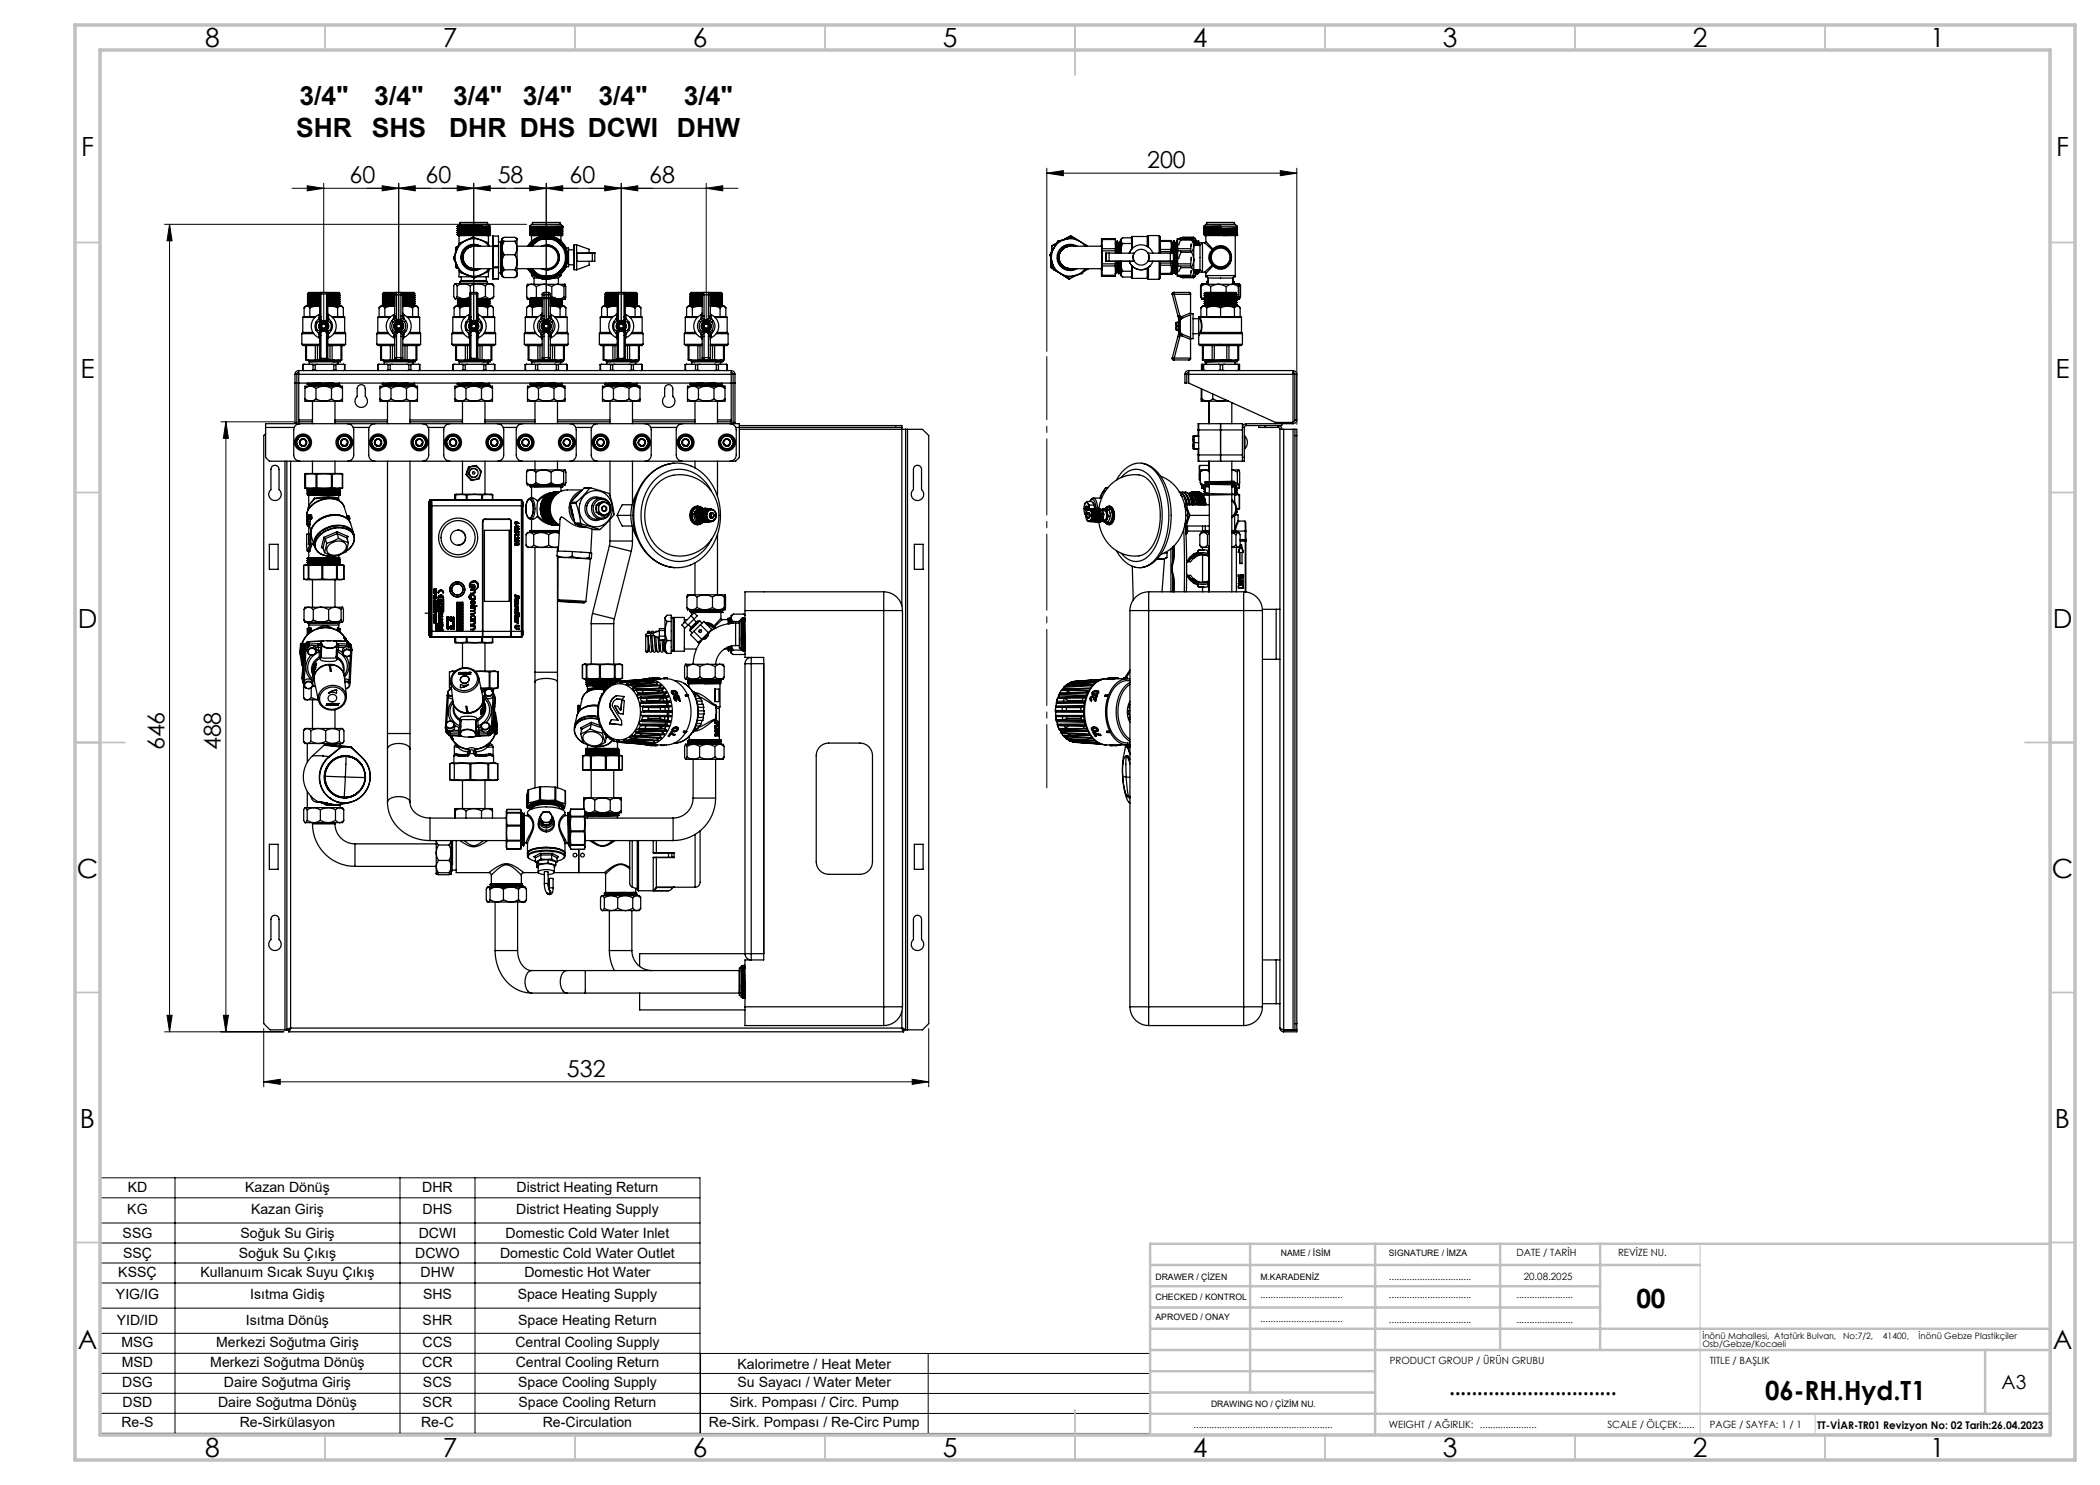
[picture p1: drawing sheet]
<svg xmlns="http://www.w3.org/2000/svg" width="420mm" height="297mm" viewBox="0 0 420 297" stroke-linecap="round" stroke-linejoin="round" font-family="sans-serif">
<defs><g id="words">
<g font-size="5.3">
<text x="41" y="9.5">8</text>
<text x="88.5" y="9.5">7</text>
<text x="138.5" y="9.5">6</text>
<text x="188.5" y="9.5">5</text>
<text x="238.5" y="9.5">4</text>
<text x="288.5" y="9.5">3</text>
<text x="338.5" y="9.5">2</text>
<text x="386" y="9.5">1</text>
<text x="59.9" y="21.1">3/4&quot;</text>
<text x="74.9" y="21.1">3/4&quot;</text>
<text x="90.6" y="21.1">3/4&quot;</text>
<text x="104.6" y="21.1">3/4&quot;</text>
<text x="119.7" y="21.1">3/4&quot;</text>
<text x="136.8" y="21.1">3/4&quot;</text>
<text x="59.2" y="27.4">SHR</text>
<text x="74.3" y="27.4">SHS</text>
<text x="89.8" y="27.4">DHR DHS DCWI</text>
<text x="135.4" y="27.4">DHW</text>
<text x="16.2" y="31.3">F</text>
<text x="411.2" y="31.3">F</text>
<text x="16.1" y="75.5">E</text>
<text x="411.1" y="75.5">E</text>
<text x="15.5" y="125.5">D</text>
<text x="410.5" y="125.5">D</text>
<text x="15.4" y="175.5">C</text>
<text x="410.4" y="175.5">C</text>
<text x="16" y="225.5">B</text>
<text x="411" y="225.5">B</text>
<text x="327.3" y="261.5">00</text>
<text x="15.5" y="269.8">A</text>
<text x="410.5" y="269.8">A</text>
<text x="353" y="279.9">06-RH.Hyd.T1</text>
<text x="41" y="291.5">8</text>
<text x="88.5" y="291.5">7</text>
<text x="138.5" y="291.5">6</text>
<text x="188.5" y="291.5">5</text>
<text x="238.5" y="291.5">4</text>
<text x="288.5" y="291.5">3</text>
<text x="338.5" y="291.5">2</text>
<text x="386" y="291.5">1</text>
</g>
<g font-size="4.7">
<text x="229.4" y="33.6">200</text>
<text x="69.9" y="36.6">60</text>
<text x="85.1" y="36.6">60</text>
<text x="99.5" y="36.6">58</text>
<text x="113.9" y="36.6">60</text>
<text x="129.9" y="36.6">68</text>
<text x="32.9" y="150.1" transform="rotate(-90 32.9 150.1)">646</text>
<text x="44.2" y="150.1" transform="rotate(-90 44.2 150.1)">488</text>
<text x="113.4" y="215.4">532</text>
</g>
<text font-size="4.2" x="289.9" y="279.1">..............................</text>
<text font-size="3.9" x="400.3" y="277.8">A3</text>
<g font-size="2.8">
<text x="25.5" y="238.3">KD</text>
<text x="49" y="238.3">Kazan Dönüş</text>
<text x="84.4" y="238.3">DHR</text>
<text x="103.3" y="238.3">District Heating Return</text>
<text x="25.5" y="242.9">KG</text>
<text x="50.2" y="242.9">Kazan Giriş</text>
<text x="84.5" y="242.9">DHS</text>
<text x="103.2" y="242.9">District Heating Supply</text>
<text x="24.5" y="247.6">SSG</text>
<text x="24.6" y="251.6">SSÇ</text>
<text x="47.8" y="251.6">Soğuk Su Çıkış</text>
<text x="48.1" y="247.6">Soğuk Su Giriş</text>
<text x="83" y="251.6">DCWO</text>
<text x="83.7" y="247.6">DCWI</text>
<text x="100" y="251.6">Domestic Cold Water Outlet</text>
<text x="101.1" y="247.6">Domestic Cold Water Inlet</text>
<text x="23.7" y="255.4">KSSÇ</text>
<text x="40.1" y="255.4">Kullanuım Sıcak Suyu Çıkış</text>
<text x="84.1" y="255.4">DHW</text>
<text x="104.9" y="255.4">Domestic Hot Water</text>
<text x="23.2" y="259.9">YIG/IG</text>
<text x="50.1" y="259.9">Isıtma Gidiş</text>
<text x="84.6" y="259.9">SHS</text>
<text x="103.5" y="259.9">Space Heating Supply</text>
<text x="23.3" y="264.9">YID/ID</text>
<text x="24.3" y="269.4">MSG</text>
<text x="43.2" y="269.4">Merkezi Soğutma Giriş</text>
<text x="49.2" y="264.9">Isıtma Dönüş</text>
<text x="84.5" y="264.9">SHR</text>
<text x="84.5" y="269.4">CCS</text>
<text x="103.1" y="269.4">Central Cooling Supply</text>
<text x="103.6" y="264.9">Space Heating Return</text>
<text x="24.4" y="273.4">MSD</text>
<text x="42.1" y="273.4">Merkezi Soğutma Dönüş</text>
<text x="84.4" y="273.4">CCR</text>
<text x="103.2" y="273.4">Central Cooling Return</text>
<text x="147.5" y="273.7">Kalorimetre / Heat Meter</text>
<text x="24.4" y="277.4">DSG</text>
<text x="24.5" y="281.4">DSD</text>
<text x="43.6" y="281.4">Daire Soğutma Dönüş</text>
<text x="44.8" y="277.4">Daire Soğutma Giriş</text>
<text x="84.5" y="281.4">SCR</text>
<text x="84.6" y="277.4">SCS</text>
<text x="103.6" y="277.4">Space Cooling Supply</text>
<text x="103.7" y="281.4">Space Cooling Return</text>
<text x="145.9" y="281.5">Sirk. Pompası / Circ. Pump</text>
<text x="147.5" y="277.5">Su Sayacı / Water Meter</text>
<text x="24.3" y="285.4">Re-S</text>
<text x="47.9" y="285.4">Re-Sirkülasyon</text>
<text x="84.2" y="285.4">Re-C</text>
<text x="108.6" y="285.4">Re-Circulation</text>
<text x="141.8" y="285.5">Re-Sirk. Pompası / Re-Circ Pump</text>
</g>
<text font-size="2.1" x="363.4" y="285.7">TT-VİAR-TR01 Revizyon No: 02 Tarih:26.04.2023</text>
<g font-size="2">
<text x="303.3" y="251.2">DATE / TARİH</text>
<text x="323.6" y="251.2">REVİZE NU.</text>
<text x="277.8" y="255.9">................................</text>
<text x="304.7" y="255.9">20.08.2025</text>
<text x="252.1" y="259.6">................................</text>
<text x="277.8" y="259.6">................................</text>
<text x="303.3" y="259.6">......................</text>
<text x="252.1" y="264.4">................................</text>
<text x="277.8" y="264.6">................................</text>
<text x="303.3" y="264.6">......................</text>
<text x="278" y="272.9">PRODUCT GROUP / ÜRÜN GRUBU</text>
<text x="341.9" y="272.9">TITLE / BAŞLIK</text>
<text x="238.7" y="285.5">......................................................</text>
<text x="277.8" y="285.5">WEIGHT / AĞIRLIK: ......................</text>
<text x="321.5" y="285.5">SCALE / ÖLÇEK:.....</text>
<text x="341.9" y="285.5">PAGE / SAYFA: 1 / 1</text>
</g>
<g font-size="1.8">
<text x="256.2" y="251.2">NAME / İSİM</text>
<text x="277.8" y="251.2">SIGNATURE / İMZA</text>
<text x="231.1" y="255.9">DRAWER / ÇİZEN</text>
<text x="252.1" y="255.9">M.KARADENİZ</text>
<text x="231.1" y="260">CHECKED / KONTROL</text>
<text x="231.1" y="264">APROVED / ONAY</text>
<text x="340.5" y="267.7">İnönü Mahallesi, Atatürk Bulvarı,</text>
<text x="340.5" y="269.5">Osb/Gebze/Kocaeli</text>
<text x="368.7" y="267.7">No:7/2,</text>
<text x="376.6" y="267.7">41400,</text>
<text x="383.7" y="267.7">İnönü Gebze Plastikçiler</text>
<text x="242.2" y="281.4">DRAWING NO / ÇİZİM NU.</text>
</g>
</g></defs>
<g fill="none" stroke="#000" stroke-width=".2">
<path d="M58.4 37.7h89.2M61.4 37.2l3.3 .5-3.3 .5zM64.7 36.7v27.5M76.4 37.2l3.3 .5-3.3 .5zM79.7 37.7l3.3-.5v1zM79.7 36.7v27.5M91.4 37.2l3.3 .5-3.3 .5zM94.7 36.7v27.5M94.7 37.7l3.3-.5v1zM105.9 37.2l3.3 .5-3.3 .5zM109.2 37.7l3.3-.5v1zM109.2 36.7v27.5"/>
<path d="M120.9 37.2l3.3 .5-3.3 .5zM124.2 36.7v27.5M124.2 37.7l3.3-.5v1zM141.2 37.7l3.3-.5v1zM141.2 36.7v27.5M209.4 34.6l3.3-.5v1zM209.4 33.6v36.7M209.4 34.6h50M256.1 34.1l3.3 .5-3.3 .5zM259.4 33.6v51.3M32.9 44.9h72.4M33.9 44.9v161.5"/>
<path d="M33.9 44.9l.5 3.3h-1zM44.2 84.4h14.5M45.2 84.4v122M45.2 84.4l.5 3.3h-1zM32.9 206.4h23.9M33.4 203.1h1l-.5 3.3zM44.7 203.1h1l-.5 3.3zM52.7 216.4l3.3-.5v1zM52.7 205.7v11.7M52.7 216.4h133M182.4 215.9l3.3 .5-3.3 .5zM185.7 205.7v11.7"/>
<path d="M20 235.6h120v51.1h-120zM20 239.6h120M35 235.6v51.1M80 235.6v51.1M95 235.6v51.1M20 244.6h120M20 248.6h120M20 252.6h120M20 256.6h120M20 261.6h120M20 266.7h120M20 270.7h120"/>
<path d="M20 274.7h120M20 278.7h120M140.1 270.7h89.9v16h-89.9zM140.1 274.7h89.9M140.1 278.7h89.9M185.6 270.7v16M20 282.7h120M140.1 282.7h89.9"/>
</g>
<path d="M209.4 157.6v-86.3" fill="none" stroke="#000" stroke-width=".2" stroke-dasharray="15.2 1.3 1.3 1.3" stroke-dashoffset="2.6"/>
<path d="M340 248.8v38.2M363 282.8v4.2" fill="none" stroke="#c0c0c0" stroke-width=".2"/>
<g fill="none" stroke="#c0c0c0" stroke-width=".35">
<path d="M65 5v5M115 5v5M165 5v5M215 5v10M265 5v5M315 5v5M365 5v5M15 48.5h5M410 48.5h5M15 98.5h5M410 98.5h5M15 148.5h10"/>
<path d="M405 148.5h10M15 198.5h5M410 198.5h5M15 248.5h5M410 248.5h5M65 287v5M115 287v5M165 287v5M215 282v10M265 287v5M315 287v5M365 287v5"/>
</g>
<g fill="none" stroke="#c0c0c0" stroke-width=".5">
<path d="M230 257.3h90M230 253h110M250 248.8v29.7M275 248.8v38.2M300 248.8v21.2M320 248.8v21.2M410 248.8h-180v38.2M230 265.8h180M230 261.5h90M230 278.5h45M230 274.3h45M230 270h180"/>
<path d="M397 270v12.8M230 282.8h180"/>
</g>
<path d="M15 5h400v287h-400zM20 10h390v277h-390z" fill="none" stroke="#c0c0c0" stroke-width=".7"/>
<g fill="#000">
<path d="M76.4 37.2l3.3 .5-3.3 .5zM94.7 37.7l3.3-.5v1z"/>
<path d="M79.7 37.7l3.3-.5v1zM61.4 37.2l3.3 .5-3.3 .5z"/>
<path d="M91.4 37.2l3.3 .5-3.3 .5zM109.2 37.7l3.3-.5v1z"/>
<path d="M105.9 37.2l3.3 .5-3.3 .5zM124.2 37.7l3.3-.5v1z"/>
<path d="M120.9 37.2l3.3 .5-3.3 .5zM141.2 37.7l3.3-.5v1z"/>
<path d="M209.4 34.6l3.3-.5v1zM256.1 34.1l3.3 .5-3.3 .5z"/>
<path d="M44.7 203.1h1l-.5 3.3zM45.2 84.4l.5 3.3h-1zM33.4 203.1h1l-.5 3.3zM33.9 44.9l.5 3.3h-1z"/>
<path d="M52.7 216.4l3.3-.5v1zM182.4 215.9l3.3 .5-3.3 .5z"/>
</g>
<g fill="none" stroke="#000" stroke-width=".25">
<path d="M61.5 58.8v.1M61.5 59.2v.1M61.5 59.6v.1M61.5 58.9l.2 .2-.2 .1M61.5 59.3l.2 .2-.2 .1M61.5 59.7l.2 .1M61.7 59.8l-.2 .2M63.9 58.5l-2.2 .1-.2 .2M63.9 58.5l-2.2 .1M63.9 58.5h.2M63.9 58.7l.3 .1M63.9 59.2l-2.4 .1"/>
<path d="M63.9 59.6l-2.4 .1M63.9 60l-2.4 .1M63.9 59.1l-2.4 .1M63.9 59.5l-2.4 .1M63.9 59.9l-2.4 .1M63.9 59l-2.2 .1M63.9 59.4l-2.2 .1M63.9 59.8l-2.2 .1M63.9 58.9l-2.2 .1M63.9 59.3l-2.2 .1M63.9 59.7l-2.2 .1M63.9 58.7v4.6"/>
<path d="M63.9 58.7l-2.4 .1M64 58.8l-2.5 .1M64 58.6l-2.3 .1M64.2 58.5v.3M64.2 58.5l-.3 .2M64.2 58.5l-2.5 .1M64.2 58.8h1.1M64.2 58.5h1.1M64.2 58.8v4.6M65.3 58.5v.3M65.3 58.5l.3 .2M65.3 58.5h2.4l.3 .2"/>
<path d="M65.3 58.8v4.6M65.4 58.5h2.3M65.6 59.6l2.4-.1-.2 .2M65.6 58.7l-.3 .1M65.6 58.7h1.1M65.6 58.7v4.6M66.7 58.7l-1.1 .1M67.7 58.5l-2.2 .2M67.7 58.5l-2.2 .1M67.7 59.3l.2 .1M67.7 59.7l.2 .1-2.3 .1M67.7 58.9l.2 .1"/>
<path d="M67.8 59.2l-2.2 .1M67.8 59.6l-2.2 .1M67.8 58.8l-2.2 .1M67.8 60l-2.2 .1M67.8 58.9l-2.2 .1M67.8 59.3l-2.2 .1M67.8 59.7l-2.2 .1M67.9 58.7h-1.2M67.9 58.7l-.1 .2M68 59l-2.4 .1M68 59.9l-2.4 .1M68 59.1l-2.4 .1"/>
<path d="M68 59.9l-.2 .2M68 59.1l-.2 .2M68 59.5h-2.4M68 59v.1M68 59.8v.1M76.5 58.8v.1M76.5 59.2v.1M76.5 59.6v.1M76.5 58.9l.2 .2-.2 .1M76.5 59.3l.2 .2-.2 .1M76.5 59.7l.2 .1M76.7 59.8l-.2 .2"/>
<path d="M78.9 58.5l-2.2 .1-.2 .2M78.9 58.5h.3M78.9 58.5l-2.2 .1M78.9 58.9l.4 .1M78.9 59.2l-2.4 .1M78.9 59.6l-2.4 .1M78.9 60l-2.4 .1M78.9 59.1l-2.4 .1M78.9 59.5l-2.4 .1M78.9 59.9l-2.4 .1M78.9 59l-2.2 .1M78.9 59.4l-2.2 .1"/>
<path d="M78.9 59.8l-2.2 .1M78.9 58.9l-2.2 .1M78.9 59.3l-2.2 .1M78.9 59.7l-2.2 .1M78.9 58.9v4.6M78.9 58.8l-2.4 .1M79 58.7l-2.5 .1M79 58.6l-2.3 .1M79.3 58.5v.5M79.3 58.5l-.3 .1-.1 .3M79.3 58.5l-2.6 .1M79.3 58.5h.9"/>
<path d="M79.3 59h.9M79.3 59v4.2M80.2 58.5v.5M80.2 58.5l.2 .1 .2 .3M80.2 58.5h2.5l.3 .2M80.2 59v4.2M80.3 58.5h2.4M80.5 58.7h1.2zM80.6 59.6l2.4-.1-.2 .2M80.6 58.9l-.4 .1M80.6 58.9v4.6M82.7 58.5l-2.2 .2"/>
<path d="M82.7 58.5l-2.3 .1M82.7 59.3l.2 .1M82.7 59.7l.2 .1-2.3 .1M82.7 58.9l.2 .1M82.8 59.2l-2.2 .1M82.8 59.6l-2.2 .1M82.8 58.8l-2.2 .1M82.8 60l-2.2 .1M82.8 58.9l-2.2 .1M82.8 59.3l-2.2 .1M82.8 59.7l-2.2 .1M82.9 58.7h-1.2"/>
<path d="M82.9 58.7l-.1 .2M83 59l-2.4 .1M83 59.9l-2.4 .1M83 59.1l-2.4 .1M83 59.9l-.2 .2M83 59.1l-.2 .2M83 59.5h-2.4M83 59v.1M83 59.8v.1M90.7 51.6l.7 1.4M90.7 51.6h.1M90.9 59.6l.2 .1"/>
<path d="M91.1 56.7l.3 .5M91.1 56.7h1.6M91.1 59.7h1.6M91.1 56.7l-.4 .5v2.1l.4 .4M91.1 56.7l-.2 .2M91.1 52.5v.9v-.8M91.1 53.4l.3 .2M91.1 50.5v-.9v.9M91.3 50.2l-.6 1.4M91.3 50.2a3.7 3.7 0 0 0 .1 2.8M91.4 53l.6 1.5M91.4 49.4v.4"/>
<path d="M91.4 53.6h.2M91.4 49.4h.2M91.4 49.4l-.3 .1M91.4 53a3.8 3.8 0 0 0 2.1 2M91.4 53.1v.5M91.4 59.3l1.3 .4M91.4 59.3l-.3 .4M91.4 57.2v2.1M91.4 45.3h.1M91.4 45.7h.1M91.4 46.1h.1M91.4 46.9h.1"/>
<path d="M91.4 45.3l.3 .3M91.4 45.7l.3 .3M91.4 46.1l.3 .3M91.4 46.5l.3 .2M91.4 46.9l.3 .2M91.6 59.7l.1 .1M91.6 45l.2-.1h5.9l.3 .3h-3.5M91.7 45.1v.1M91.7 47.1h.3M91.7 45.6l-.3 .1M91.7 46l-.3 .1M91.7 46.3l-.3 .2"/>
<path d="M91.7 46.7l-.3 .2M91.7 45.2l-.3 .1M91.7 59.8l-.2 .2M91.8 48.7l-.5 1.5M91.8 48.7h.1M91.8 54v1.4h2.6M91.8 47.1v1.6M92 44.9v-.4h5.5v.4M92 56.4v.3M92 56.4h5.5M92 54.5h.1M92 54.5l1.5 .5"/>
<path d="M92 47.1h5.3M92.2 56.1h5M92.2 56.1l-.2 .3M92.2 55.4v.7M92.3 45.2h2.2M92.3 45.2l-.9 .1M92.7 56.7l1.4 .5M92.7 56.7h2.9M92.7 59.7h1.2M92.7 56.7l-1.3 .5M92.9 59.7l-1.2 .1M93.2 48.1a3.7 3.7 0 0 0-1.9 2.1"/>
<path d="M93.2 48.1l-1.4 .6M93.5 55l1.4 .5M93.9 59.4l-1.2 .3M93.9 58.7l.3 .1M93.9 60l-2.4 .1M93.9 59.9l-2.4 .1M93.9 59.8l-2.2 .1M93.9 58.7v4.6M94.1 57.2v1.3M94.2 58.5v.3M94.2 58.5l-.3 .2M94.2 58.8h1.1"/>
<path d="M94.2 58.5h1.1M94.2 58.8v4.6M94.5 45.2l-3.1 .1M94.6 47.4l-2.8 1.3M94.6 47.4h.1M94.6 47.4l-1.4 .7M94.6 47.4l1.5 .6M94.8 49.2a2.25 2.25 0 0 0-2.3 2.3 2.25 2.25 0 0 0 2.3 2.2M94.8 53.7h.1M94.8 49.2h.1M94.8 49l1.1 .2a2.5 2.5 0 0 0-3.6 2.3 2.5 2.5 0 0 0 3.6 2.2l-1.1 .3M94.9 49.2h3.7"/>
<path d="M94.9 53.7h3.6M94.9 49.2a2.25 2.25 0 0 0-2.3 2.3 2.25 2.25 0 0 0 2.3 2.2M95.3 58.5v.3M95.3 58.5l.3 .2M95.3 58.8v4.6M95.6 58.7l-.3 .1M95.6 58.7v4.6M95.6 56.7l-.8 .2-.7 .3M95.6 56.7l.7 .1 .8 .4M95.6 56.7h2.3M96.1 48a3.8 3.8 0 0 0-2.9 .1M96.1 48l1 .5 .7 .7"/>
<path d="M96.1 48l1.4 .5 .4 .7M96.1 49.2a2.62 2.62 0 0 0-3.9 2.3 2.62 2.62 0 0 0 3.9 2.2M96.3 54.9a3.8 3.8 0 0 1-2.8 .1M96.3 54.9l-1.4 .6M96.5 45l-4.2 .2M96.5 45h-4.9M96.5 45l-4.8 .2M97.1 59.3l-.8 .3-.7 .1h2.3M97.1 59.3l.8 .4M97.1 57.2v2.1M97.1 59.7l-1.5 .1M97.2 56.1l.3 .3"/>
<path d="M97.2 55.4v.7M97.5 56.4v.3M97.7 54.3v1.1h-2.4M97.7 47.1v1.7M97.8 60l-2.2 .1M97.8 53.7l-.5 .6-1 .6M97.8 45.3l-6.1 .2M97.8 45.7l-6.1 .2M97.8 46.1l-6.1 .2M97.8 46.5l-6.1 .1M97.8 46.8l-6.1 .2M97.8 45.4l-6.1 .2"/>
<path d="M97.8 45.8l-6.1 .2M97.8 46.2l-6.1 .1M97.8 46.5l-6.1 .2M97.8 46.9l-5.8 .2M97.8 59.7l.1 .1-2.3 .1M97.9 56.7l-.8 .5M97.9 56.7l.8 .5M97.9 56.7h.6l.2 .5M97.9 53.7l-.1 .6-1.5 .6M98 45.2l-.2 .2 .2 .1M98 59.9l-2.4 .1M98 59.9l-.2 .2"/>
<path d="M98 59.8v.1M98 45.5l-6.6 .2M98 46.3l-6.6 .2M98 45.9l-6.6 .2M98 45.5l-.2 .2 .2 .2M98 45.9l-.2 .2 .2 .2M98 46.3l-.2 .2 .2 .2M98 46.7l-.2 .1 .2 .3M98 47.1h-.7M98 46.7l-6.6 .2M98.1 46.7l-6.7 .2M98.1 46.3l-6.7 .2"/>
<path d="M98.1 47.1h-.8M98.1 45.5h.1M98.1 45.9h.1M98.5 53.7l.1 2.1M98.6 49.2v-1.2v7v-1.3M98.6 47.2v2M98.6 47.2v1.9M98.6 47.2h1.1v1.9M98.6 55.7v.1M98.6 49.1v.2M98.6 49.1h1.1M98.6 49.3v4.1"/>
<path d="M98.6 49.3h1.1M98.6 53.6v2.1M98.6 53.6h1.1M98.6 53.4v.2M98.6 53.4h1.1M98.7 59.3l-.8 .4M98.7 59.3l-.2 .4h-.6M98.7 57.2v2.1M99.7 55.7l-1.1 .1M99.7 55.7v.1M99.7 54.6h.5M99.7 48.4h.5"/>
<path d="M99.7 49.1v.2M99.7 49.3v4.3M99.7 53.6v2.1M100.2 48.4v-.2v.9M100.2 54.6v.1M100.2 54.7h.1M100.2 48.4v6.2M100.2 54.9h.2M100.2 54.7v.2M100.2 54.6h.1M100.2 48.2l.2 .2M100.2 49.1l.2 5.7"/>
<path d="M100.2 49.1v5.8M100.3 54.9h.1M100.3 48.4l.1 2.8M100.4 48.4v.3M100.4 54.3v.1M100.4 48.3v-.2v7.1v-.5M100.4 55.2l.2 .2M100.4 54.8h.1M100.4 47.9v-.2v.6M100.4 47.9v1.7M100.4 47.9l.4 .4M100.4 47.9l.4-.4h2.1l.5 .4"/>
<path d="M100.4 48.3v.1M100.4 54.7l.4 .8M100.4 49.6v2.9M100.4 49.6l.5 1.4M100.4 52.5v2.2M100.4 52.5l.1 .7 .3 .8M100.6 55.4l.2 .1M100.6 47.6l-.2 .1M100.8 55.5h2.2M100.8 48.3l-.4 1.3M100.8 48.3h2.2M100.8 54l-.4 .7"/>
<path d="M100.8 54h2.2M100.9 51l-.4 .7-.1 .8M100.9 51h2.1M103 48.3l.4 1.3M103 54l.4 .7M103 51l.3 .7 .1 .8M103.2 47.6l.2 .3M103.4 49.2h4.9a2.7 2.7 0 0 1 3.3 2.1 2.41 2.41 0 0 1-2.9 2.4h-5.3M103.4 47.9l-.4 .4M103.4 47.9v1.7M103.4 54.7l-.4 .8M103.4 54.7a.55 .55 0 0 1-.4 .8"/>
<path d="M103.4 49.6l-.4 1.4M103.4 49.6v2.9M103.4 52.5l-.1 .7-.3 .8M103.4 52.5v2.2M105.3 59.4l1 .5M105.3 59.4l.1 .3a.46 .46 0 0 0 .7 .2h.2M105.3 57.3v2.1M105.7 49.2a4.3 4.3 0 0 1 7.4 .4M105.9 45.2l.4-.3h5.9l.4 .3M105.9 45.2h6.7M105.9 45.2v.2M105.9 45.7v.1"/>
<path d="M105.9 46.1v.1M105.9 46.5v.1M105.9 45.8l.3 .2M105.9 46.2l.3 .2-.3 .1M105.9 46.6l.3 .2M105.9 47l.7 .1M105.9 45.4l.3 .2M105.9 49.2a4.1 4.1 0 0 1 4.6-1.6 4.1 4.1 0 0 1 2.9 3.9M106.2 46l-.3 .1M106.2 46.8h.1M106.2 46.8l-.3 .1M106.2 45.6l-.3 .1"/>
<path d="M106.2 46l6.1-.2 .3 .1-.3 .3-6.1 .2M106.2 59.9l-.2 .1M106.3 53.7l1.3 1.4M106.3 55.1h.6M106.3 47.1v1.2M106.3 54.7v.4M106.3 55.1l.5 .5M106.3 56.9l1 .4M106.3 56.9h2.5M106.3 59.9h2.1M106.3 56.9l-1 .4M106.3 56.9h-.8l-.2 .4"/>
<path d="M106.4 53.7a3.7 3.7 0 0 0 3 1.5M106.4 53.8l.2 .5zM106.5 44.9v-.4h5.5v.4M106.5 48.7h.1M106.6 48.7l.4-.2zM106.6 48.7l-.2 .5M106.6 54.3l.4 .2M106.6 59.9h-.4M106.6 47.1h1.9M106.7 48.9l-.3 .3M106.8 55.6h1M106.8 55.6v1.3"/>
<path d="M107.3 59.4l1.1 .4M107.3 59.4l-1 .5M107.3 57.3v2.1M107.6 47.9l-1.3 1.3M107.6 47.9h.1M107.6 47.9l-.9 1M107.6 55.1h.1M107.6 55.1l.5 .1M108 47.7h.1M108 47.7l-.4 .2M108.1 55.2h.1M108.3 49.2a2.5 2.5 0 0 1 3.5 1.7 2.5 2.5 0 0 1-2.4 3.1"/>
<path d="M108.3 53.7l1.1 .3M108.4 58.9l.4 .1M108.4 60l-2.4 .1M108.4 59.9l-2.4 .1M108.4 58.9v4.6M108.5 47.1l3.8-.1 .2 .1M108.5 47.1h.7M108.8 58.5l-.3 .1-.1 .3M108.8 58.5v.5M108.8 58.5h.9M108.8 59h.9M108.8 59v4.2"/>
<path d="M108.8 56.9l-1.5 .4M108.8 56.9l1.6 .4M108.8 56.9h2.8M108.9 55.2l.5 .2zM109.3 47.1a4.3 4.3 0 0 0-3.7 2.1 4.4 4.4 0 0 1 7.7 .4M109.3 47.1h.1M109.3 55.9h.1M109.3 47.6h.1M109.3 47.3h.1M109.3 55.7h.1M109.3 47.6l.4 .1M109.3 47.6l-.4 .1"/>
<path d="M109.3 47.7a3.8 3.8 0 0 0-2.6 1.2M109.3 47.7a3.8 3.8 0 0 1 2.7 1.1M109.3 47.7h-1.3M109.4 55.4h.1M109.4 49a2.5 2.5 0 0 1 2.5 2.5 2.5 2.5 0 0 1-2.5 2.5M109.4 47.1h3.1M109.4 55.2h-1.3M109.7 58.5v.5M109.7 58.5l.2 .1 .2 .3M109.7 59v4.2M109.8 55.2l-.4 .2M110.1 59.9h1.5"/>
<path d="M110.1 58.9l-.4 .1M110.1 58.9v4.6M110.4 59.4l.6 .4 .6 .1M110.4 57.3v2.1M110.4 59.4l-.3 .2M110.6 47.7h-2.6M110.6 47.7h.1M110.6 47.7h-1.3M110.6 47.7l.5 .2 .9 .9M110.8 55.6h.9M111.4 59.9l-.4-.4-5 .1 6.5 .2-2.4 .1M111.6 56.9l-.6 .1-.6 .3"/>
<path d="M111.6 56.9l.6 .1 .6 .3M111.6 59.9h1.4M111.6 56.9h1.4M111.7 55.6v1.3M111.7 48.5l.4 .2 .2 .4M111.8 55.1h.4M112 48.8a3.8 3.8 0 0 1 1.1 2.7M112 48.8l.6 .6a1.91 1.91 0 0 1 .5 2.1M112 54.1a3.8 3.8 0 0 1-2.6 1.1M112 54.1l-.6 .6a1.91 1.91 0 0 1-2 .5M112.2 47.1v1.1M112.2 54.8v.3"/>
<path d="M112.2 55.1l-.5 .5M112.3 60l-2.2 .1M112.3 53.9l-.2 .3-.4 .2M112.3 46.2l-6.1 .2M112.3 45.4l-6.1 .2M112.3 45.4l.3 .1-6.6 .2M112.3 46.2l.2 .1M112.3 45.4h.1M112.3 45.8h.1M112.3 46.6h.1M112.3 47h.1M112.5 59.9l-2.4 .1"/>
<path d="M112.5 59.9l-.2 .2M112.5 59.9h.1M112.5 45.6l-6.5 .2M112.5 46l-6.5 .2M112.5 46.4l-6.5 .2M112.5 46.7l-6.6 .2 6.6-.1M112.5 45.9l-6.5 .2M112.5 46.3l-6.5 .2M112.5 46.7l-.2-.1-6.1 .2M112.5 45.2l-.6 .2-5.7 .2M112.6 45.2l-.1 .4-.2 .2-6.1 .2M112.6 46.3l-.1 .1a11 11 0 0 1-3.8 .3l-2.5 .1"/>
<path d="M112.6 46.7l-.3 .3-5.7 .1M112.6 45.2l-6.6 .2M112.8 59.4l-.6 .4-.6 .1M112.8 59.4l.2 .5M112.8 57.3v2.1M113 56.9l-.2 .4M113 56.9h.1M113 59.8v.1M113 56.9l.1 .4v2.4M113.1 51.5a3.7 3.7 0 0 1-1.1 2.6M113.1 51.5a2.27 2.27 0 0 1-1.1 2.6M113.1 51.1l.2 .4-.2 .3"/>
<path d="M113.1 49.6a4.2 4.2 0 0 0-7.3-.4 4.2 4.2 0 0 1 4.2-1.8 4.2 4.2 0 0 1 3.4 3.1M113.1 49.6h.6v1.7v2h-.5M113.1 49.6l.4 1M113.2 53.3a4.3 4.3 0 0 1-7.5 .4M113.2 49.9l.1 .1M113.3 53.3a4.4 4.4 0 0 1-7.7 .4 4.3 4.3 0 0 0 3.7 2.2M113.4 51.5v.9M113.4 51.5l.1 .9M113.4 51.5a4.1 4.1 0 0 1-2.9 3.9 4.1 4.1 0 0 1-4.6-1.7M113.4 50.5v1M113.4 50.5l.1 .1M113.4 52.4a4.2 4.2 0 0 1-3.4 3.2 4.2 4.2 0 0 1-4.2-1.9 4.3 4.3 0 0 0 7.4-.4"/>
<path d="M113.5 50.6l-.1 .9M113.5 52.4h-.1M113.5 52.4l-.3 .9M114.8 50v-1v5v-1M114.8 50v3h-1.1M114.8 50h-1.1M115.3 49v1.6M115.3 49l2.5 .9v.7M115.3 49h-.5M115.3 50.6v1.7M115.3 50.6h.1M115.3 54h-.5"/>
<path d="M115.3 52.3v1.7M115.3 52.3h.1M115.4 50.6v1.7M117.6 50.6h-2.3M117.8 52.3v.7l-2.5 1M118.5 52.3h-3.1M118.9 50.6h-.5M118.9 50.6h.1M118.9 50.6h-.4v1.7M118.9 50.6h-3.5M119 50.6v1.7h-.5M121 58.8v.1"/>
<path d="M121 59.2v.1M121 59.6v.1M121 59.3l.2 .2-.2 .1M121 58.9l.2 .2-.2 .1M121 59.7l.2 .1M121.2 59.8l-.2 .2M123.4 58.5l-2.2 .1-.2 .2M123.4 58.5l-2.2 .1M123.4 58.5h.2M123.4 58.7l.3 .1M123.4 58.8l-2.4 .1M123.4 59.2l-2.4 .1"/>
<path d="M123.4 59.6l-2.4 .1M123.4 60l-2.4 .1M123.4 58.7l-2.4 .1M123.4 59.1l-2.4 .1M123.4 59.5l-2.4 .1M123.4 59.9l-2.4 .1M123.4 59l-2.2 .1M123.4 59.4l-2.2 .1M123.4 59.8l-2.2 .1M123.4 58.9l-2.2 .1M123.4 59.3l-2.2 .1M123.4 59.7l-2.2 .1"/>
<path d="M123.4 58.7v4.6M123.5 58.6l-2.3 .1M123.7 58.5v.3M123.7 58.5l-.3 .2M123.7 58.5l-2.5 .1M123.7 58.8h1.1M123.7 58.5h1.1M123.7 58.8v4.6M124.8 58.5v.3M124.8 58.5l.3 .2M124.8 58.5h2.4l.3 .2M124.8 58.8v4.6"/>
<path d="M124.9 58.5h2.3M125.1 59.6l2.4-.1-.2 .2M125.1 58.7l-.3 .1M125.1 58.7h1.1M125.1 58.7v4.6M126.2 58.7l-1.1 .1M127.2 58.5l-2.2 .2M127.2 58.5l-2.2 .1M127.2 59.3l.2 .1M127.2 59.7l.2 .1-2.3 .1M127.2 58.9l.2 .1M127.3 59.2l-2.2 .1"/>
<path d="M127.3 59.6l-2.2 .1M127.3 58.8l-2.2 .1M127.3 60l-2.2 .1M127.3 58.9l-2.2 .1M127.3 59.3l-2.2 .1M127.3 59.7l-2.2 .1M127.4 58.7h-1.2M127.4 58.7l-.1 .2M127.5 59l-2.4 .1M127.5 59.9l-2.4 .1M127.5 59.1l-2.4 .1M127.5 59.9l-.2 .2"/>
<path d="M127.5 59.1l-.2 .2M127.5 59.5h-2.4M127.5 59v.1M127.5 59.8v.1M138 58.8v.1M138 59.2v.1M138 59.6v.1M138 59.3l.2 .2-.2 .1M138 58.9l.2 .2-.2 .1M138 59.7l.2 .1M138.2 59.8l-.2 .2M140.4 58.5l-2.2 .1-.2 .2"/>
<path d="M140.4 58.5h.3M140.4 58.5l-2.2 .1M140.4 58.9l.4 .1M140.4 59.2l-2.4 .1M140.4 59.6l-2.4 .1M140.4 60l-2.4 .1M140.4 59.1l-2.4 .1M140.4 59.5l-2.4 .1M140.4 59.9l-2.4 .1M140.4 59l-2.2 .1M140.4 59.4l-2.2 .1M140.4 59.8l-2.2 .1"/>
<path d="M140.4 58.9l-2.2 .1M140.4 59.3l-2.2 .1M140.4 59.7l-2.2 .1M140.4 58.9v4.6M140.4 58.8l-2.4 .1M140.5 58.7l-2.5 .1M140.5 58.6l-2.3 .1M140.8 58.5l-.3 .1-.1 .3M140.8 58.5v.5M140.8 58.5l-2.6 .1M140.8 58.5h.9M140.8 59h.9"/>
<path d="M140.8 59v4.2M141.7 58.5v.5M141.7 58.5l.2 .1 .2 .3M141.7 58.5h2.5l.3 .2M141.7 59v4.2M141.8 58.5h2.4M142 58.7h1.2zM142.1 59.6l2.4-.1-.2 .2M142.1 58.9l-.4 .1M142.1 58.9v4.6M144.2 58.5l-2.2 .2M144.2 58.5l-2.3 .1"/>
<path d="M144.2 59.3l.2 .1M144.2 59.7l.2 .1-2.3 .1M144.2 58.9l.2 .1M144.3 59.2l-2.2 .1M144.3 59.6l-2.2 .1M144.3 58.8l-2.2 .1M144.3 60l-2.2 .1M144.3 58.9l-2.2 .1M144.3 59.3l-2.2 .1M144.3 59.7l-2.2 .1M144.4 58.7h-1.2M144.4 58.7l-.1 .2"/>
<path d="M144.5 59l-2.4 .1M144.5 59.9l-2.4 .1M144.5 59.1l-2.4 .1M144.5 59.9l-.2 .2M144.5 59.1l-.2 .2M144.5 59.5h-2.4M144.5 59v.1M144.5 59.8v.1M210 51h.1M210 51l.4 1.5M210.2 53.4h.1M210.2 53.4l.1 .2"/>
<path d="M210.2 51.9v1.5M210.3 53.6h.1M210.3 53.6l.5 .3M210.3 49.3h.1M210.4 49.3l-.1 1.1M210.4 52.5a3.7 3.7 0 0 0 1.8 2.2M210.4 52.5l.4 1.5M210.5 49.1h.1M210.5 49.1l-.2 .2M210.8 49.6a3.8 3.8 0 0 0-.4 2.9M210.8 49.6l-.8 1.4M210.8 54l1.3 .7"/>
<path d="M210.8 54h.1M210.8 54l1.4 .7M211.3 48.7l-.8 .4M211.6 48.3l-1.6 2.7M211.6 48.3h.1M211.6 48.3l-.8 1.3M212 54.7l1.7 1 .2 .1M212.1 54.7l1.4 .8M212.2 54.7a3.8 3.8 0 0 0 2.8 .4M212.2 54.7l1.3 .8M213.1 47.9l-1.5 .4M213.1 47.9a3.8 3.8 0 0 0-2.3 1.7"/>
<path d="M213.1 47.9a3.8 3.8 0 0 1 2.8 .3M213.5 55.5h.1M213.9 55.8h.1M214 49.2a2.25 2.25 0 0 0-2.2 2.3 2.25 2.25 0 0 0 2.2 2.2M214 53.7h.1M214 49.2h.1M214 49l1.1 .2a2.5 2.5 0 0 0-3.6 2.3 2.5 2.5 0 0 0 3.6 2.2l-1.1 .3M214 53.7h6.3M214 49.2h6.3M214.1 47.2h.1M214.1 47.2l-1.5 .8M214.1 47.2l1.7 1"/>
<path d="M214.6 47.5l-1.5 .4M214.6 47.5h.1M214.6 47.5l1.3 .7M215 55.1l1-.4 1-1-.5 1zM215 55.1l-1.5 .4M215.4 55l-1.5 .8M215.4 49.2a2.62 2.62 0 0 0-4 2.3 2.62 2.62 0 0 0 4 2.2M215.9 48.2l1.1 1M215.9 48.2l1.4 .8v.2M217.3 49.1l.2 .1M217.6 53.7l-.9 .6M220.3 53.7v.5"/>
<path d="M220.3 49.2v-.2v5v-.3M220.3 47.7h.1M220.3 47.7v1.5M220.3 47.7v1.1M220.3 49.2v4.5M220.3 53.7h.1M220.3 49.2h.1M220.3 55.2h.1M220.3 48.8v2.7M220.3 48.8l.2 .9M220.3 54.1v1.1M220.3 54.1l.1 1"/>
<path d="M220.3 51.5v2.6M220.3 51.5l.2 1.3M220.4 55.2h-.1M220.4 47.7h-.1M220.4 47.7h2.7v.2M220.4 47.7v.2M220.4 47.9h2.7M220.4 55.1h2.7M220.4 47.9l-.1 .9M220.4 55.1v.1M220.5 49.7v.5M220.5 49.7h2.6"/>
<path d="M220.5 53.2l-.2 .9M220.5 53.2h2.6M220.5 50.2l-.2 1.3M220.5 52.8v.4M220.5 52.8h2.6M220.5 50.2h2.6M221.2 52.3h.1M221.2 50.6v1.7M221.2 50.6h.1M221.8 50.6v1.7h-.6M221.8 50.6h-.6M221.8 50.6h5l-.2 .7 .2 1"/>
<path d="M223.1 55.2h-2.7M223.1 55.2h.1M223.1 47.9v1.8M223.1 55.1v.1M223.1 54.7h.1M223.1 48.6h.1M223.1 48.7l.1 1.9M223.1 49.7v.5M223.1 53.2l.1 1.5M223.1 53.2v1.9M223.1 50.2v.4M223.1 52.3v.9"/>
<path d="M223.2 54.7l.2-.3h.1l.2 .3M223.2 48.6l.2 2M223.2 52.3l.2 2.1M223.4 48.2l-.2 .4M223.4 48.3l.2 2.3M223.4 48.2l.1 .3 .1 2.1M223.4 52.3l.1 2.1M223.5 48.3l.2 .4M223.6 52.3l.1 2.4M223.7 48.6h.1M223.7 52.3l.1 2.4M223.7 48.7l.1 1.9"/>
<path d="M223.7 54.7h.1M223.8 48.6l.2 2M223.9 52.3l.1 2.1M224 48.2l-.2 .4M224 48.2l.2 2.4M224 48.2h.2M224 52.3l.2 2.1M224.2 54.8v.3v-.2M224.2 48.1v.1M224.2 47.9v.1zM224.2 48.2v2.4M224.2 55.1l.3 .3"/>
<path d="M224.2 48v.2M224.2 54.9l.3 .5M224.2 54.5l-.2-.1-.2 .3M224.2 48.2v1.7M224.2 48.2l.3 .5M224.2 54.7v.2M224.2 53.1l.3 1.1M224.2 53.1v1.6M224.2 49.9v.4M224.2 50.3v.3M224.2 50.3l.1 .3M224.2 52.6v-.3v2.5"/>
<path d="M224.2 52.6v.5M224.3 52.3l-.1 .3M224.5 47.6l-.3 .3M224.5 47.6l-.3 .4M224.5 47.6h1.8M224.5 55.4h1.8M224.5 48.7l-.3 1.2M224.5 48.7h1.8M224.5 54.2l-.3 .5M224.5 54.2h1.8M225.8 52.3a2.5 2.5 0 0 0 4.2 .9M226.3 47.6v-.2v2.4v-1.1"/>
<path d="M226.3 47.6v1.1M226.3 54.2v-1.1v2.4v-.1M226.3 54.2v1.2M226.3 55.6l.1 .1M226.4 49.8l-.5 .8a2.5 2.5 0 0 1 2.3-1.6 2.5 2.5 0 0 1 2.4 1.6M226.4 49.8h.1M226.4 47.3l-.1 .1M226.5 53.2l-.1 2.5h3M226.8 52.3h-.9M226.8 52.3h-5.6M229.4 55.7h.1M229.4 47.3l.1 2"/>
<path d="M229.4 47.3h-3l.1 2.4M229.5 53.6l-.1 2.1M229.5 47.3h-.1M229.6 47.2v2.2M229.6 53.6v2.2M229.6 55.8l.1 .1M229.6 52.3h1a2.5 2.5 0 0 1-2.4 1.7 2.5 2.5 0 0 1-2.3-1.7M229.6 52.3h5.1M229.7 47.1l-.1 .1M229.7 55.9h2.1M229.7 53.5v2.4M230 53.2h.1"/>
<path d="M231.8 47.1v3.5M231.8 47.1l.3 .3v3.2M231.8 47.1h-2.1v2.3M231.8 52.3v3.6M232.1 48.1h2M232.1 54.7h2M232.1 48.3h2M232.1 53h2M232.1 49.9h2M232.1 52.6h2M232.1 50.3h2M232.1 52.3v3.3l-.3 .3"/>
<path d="M234.1 50.6v1.7h.6M234.1 50.6h-4.5l.2 .7-.2 1M234.1 50.6h.6v1.7M234.1 48.1l.2 .1v2.4M234.1 48.1v.2M234.1 54.9h.2h-.2M234.1 54.9h-2M234.1 48.3l.2 1-.2 .6M234.1 54.7v.2M234.1 53l.2 1.1-.2 .6M234.1 49.9v.4M234.1 50.3l.1 .3"/>
<path d="M234.1 52.6v.4M234.2 52.3l-.1 .3M234.3 54.6l.1 .1M234.3 48.4l.1 .1M234.3 53.9v1M234.4 53.9v.8M234.4 53.9h-.1M234.4 48.6l.1 2M234.4 48.5h.2M234.4 58.8l1.2 4.4M234.5 58.8h-.1M234.5 54.6v.2v-.2"/>
<path d="M234.5 54.6v-2.3v2.3M234.5 54.6l-.1 .1M234.5 54.6h.1M234.6 48.6l.3 5.8h-.2M234.6 52.3l.1 2.1M234.6 58.6l.2-.1a.22 .22 0 0 1 0 .4 .22 .22 0 0 1-.3-.1zM234.7 58.5h3.2l.2 .2M234.7 58.5l-.3 .3M234.7 58.5h.1M234.7 52.3h.1M234.7 54.4l-.2 .4v-.2M234.7 48.2l-.2 .3"/>
<path d="M234.8 48.2h-.1M234.8 48.2l.4 6.6M234.8 48.2h.1M234.8 48.2l.2 .3M234.8 58.9l1.2 4.6M234.9 54.4l.2 .4M235 48.6l.3 5.8M235 48.5h.2M235.2 54.8h.1M235.2 48.6l.3 5.8M235.3 54.4h.2M235.4 54.4l-.2 .4"/>
<path d="M235.4 48.2l-.2 .3M235.4 48.2h.1M235.4 48.2l.1 1.4M235.5 48.2v1.4M235.5 48.2h.1M235.5 54.4v.7M235.5 47.9l-.1 .3M235.5 47.7v.2M235.5 54.4h.1M235.5 47.7h2.6M235.5 47.7h.1M235.5 55.2h.1"/>
<path d="M235.5 47.9h2.6M235.5 55.1h2.6M235.5 47.9v1.8M235.5 55.1v.1M235.5 49.6v4.8M235.5 49.7h2.6M235.5 49.7v.5M235.5 53.2h2.6M235.5 53.2v1.9M235.5 52.8h2.6M235.5 50.2h2.6M235.5 50.2v3"/>
<path d="M235.7 55.2l.1 .1M235.7 47.7l.5-.1h2.1l.4 .2M235.8 55.3l.4 .1M236 55.2l.2 .2M236 47.9l.2 .1M236.1 53.2l.1 .3M236.1 50.2l.1 .3M236.2 55.4h2.1M236.2 48l-.4 1M236.2 48h2.1M236.2 53.5l-.4 .8M236.2 53.5h2.1"/>
<path d="M236.2 50.5l-.4 1.2M236.2 50.5h2.1M236.4 47.6l.1-.1-.1 .1M236.4 55.4l.2 .1M236.6 47.4h2.1l.4 .6M236.6 55.5h2.1M237.7 58.5l.3 .1 .1 .3h-3.3M238.1 58.7h.1M238.1 58.7v4M238.1 47.7h.1M238.1 47.7v.2M238.1 55.2h-2.6"/>
<path d="M238.1 55.2h.1M238.1 47.9h.1M238.1 55.1v.1M238.1 53.2h.1M238.1 49.7v.5M238.1 52.8v.4M238.1 50.2h.1M238.2 47.7v.1M238.2 54.5v-.4l-.1 1M238.3 49.2l-.1-.4-.1 .9M238.3 52v-.5l-.2 1.3M238.3 48l.3 .6 .2 .6"/>
<path d="M238.3 53.5l.4 1M238.3 50.5l.5 1.5M238.7 47.7h.1M238.7 54.3l.4 .6M238.7 47.7v.1M238.7 47.8l-.4 .2M238.7 47.8l.1 1.4M238.7 54.5l-.4 .9M238.7 54.5v.2a.48 .48 0 0 1-.4 .7M238.7 48.6l.2 .5M238.7 53.9h1.3M238.7 49.1h1.3"/>
<path d="M238.8 49.2l-.2 .6-.3 .7M238.8 49.2v2.8M238.8 52l-.5 1.5M238.8 52l-.1 2.5M238.8 47.5l.3 .2v.3M238.9 53.9l-.2 .2M239 48.2l.1 .2M239.1 48l-.4 .5M239.1 48v1.1M239.1 54.9l-.4 .6M239.1 54.9v.3l-.4 .3M239.1 54.8h.1"/>
<path d="M239.1 54.8v-.9v1M239.1 54.8l.2-.2 .2 .2M239.2 48.4v.7M239.2 53.9l.1 .7M239.3 48.2l-.2 .2M239.3 48.2l.1 .9M239.3 48.2h.1M239.3 53.9l.1 .7M239.3 48.2l.2 .2 .2-.2M239.5 53.9v.9M239.5 48.4v.7M239.5 54.8h.1"/>
<path d="M239.6 48.4v.7M239.6 53.9l.1 .7M239.7 48.2h.1M239.7 48.2v.7M239.7 54.2l.1 .4-.3 .2M239.7 48.6h1.2l1.5 1.3M239.7 53.9v.3zM239.7 48.9v.2M240 49.1v4.8M240 49.1l.5-.5v5.8l-.5-.5M240.2 59.4l.8 .4M240.2 59.4l.1 .3a.44 .44 0 0 0 .6 .2"/>
<path d="M240.2 57.3v2.1M240.5 56.7l.1 .2M240.5 56.7h1.2M240.5 56.7l-.4 .5 .1 2.2M240.5 56.7l-.2 .2M240.8 45.6l.2 .3M240.8 46l.2 .3M240.8 46.8l.2 .3M240.8 45.2l.2 .3M240.8 45.2h3.3M240.8 45.2l.4-.3h5.8l.4 .3M240.8 45.6h.1"/>
<path d="M240.8 46h.1M240.8 46.4h.1M240.8 46.8h.1M240.8 45.2h.1M240.9 58.7h.6M240.9 58.7v.1M240.9 58.8l.2 .1M240.9 59.2l.2 .1M240.9 59.6l.2 .1M240.9 60l.2 .1M240.9 59.6l6.5-.2-.3 .2M240.9 58.7h.1"/>
<path d="M240.9 47.1h.1M240.9 46h-.1M240.9 46.4l-.1 .1 .2 .2M240.9 46.8h-.1M240.9 45.6h-.1M240.9 54.4l.3 .3M241 45.9l-.2 .1M241 46.7l-.2 .1M241 47l-.1 .1M241 46.3l-.2 .1M241 45.5l-.2 .1M241 46.2l-.2 .2"/>
<path d="M241.1 58.5v.1M241.1 58.9v.1M241.1 59.3v.1M241.1 59.7v.1M241.1 59l-.2 .1M241.1 59.4l-.2 .2M241.1 59.8l-.2 .2M241.1 58.6l-.2 .1M241.1 58.5h2.1M241.1 47.1h3.6M241.1 58.5h6l.2 .1M241.1 58.5h.1"/>
<path d="M241.2 48.3l-.3 .2M241.2 47.1v1.2l1.4 1.5M241.2 56.9l.9 .4M241.2 56.9h2.5M241.2 56.9l-1 .4M241.2 56.9h-.8l-.2 .4M241.4 56.4h.3M241.4 44.9v-.4h5.5v.4M241.4 56.4v.3M241.5 58.7l-.6 .1M241.6 56.1h.1M241.6 56.1l-.2 .3"/>
<path d="M241.6 55.6v.5M241.7 55.6h4.8M241.7 55.6l-.5-.5h5.8l-.5 .5M241.7 55.6v1.3M241.7 56.8l-.2 .1M242.1 57.3v1.2M242.4 49.9a2.07 2.07 0 0 0 0 3.1M242.4 49.9l.2 .1M242.4 53l.2 .2M242.4 53l-1.5 1.4h-1.2M242.6 53.2l-1.4 1.5v.7h.2M242.6 49.8v.2"/>
<path d="M242.6 49.8a2.21 2.21 0 0 1 2.8-.3 2.21 2.21 0 0 1 .8 2.6 2.13 2.13 0 0 1-3.6 1.1M242.6 49.8l-.2 .1M242.6 50a2.13 2.13 0 0 0 0 3M242.6 50a2.12 2.12 0 0 1 3 0 2.12 2.12 0 0 1 0 3 2.12 2.12 0 0 1-3 0M242.6 53v.2M242.6 53h-.2M243.2 58.5l-2.3 .2M243.2 58.5l-2.1 .1M243.7 56.9l-1.6 .4M243.7 56.9l1.5 .4M243.7 56.9h2.7M244.1 45.4l-3.1 .1"/>
<path d="M244.1 45.4l-3 .1M244.1 45.4v.1M244.1 45.4h.1M244.1 53.6h.1M244.1 49.4h.1M244.1 45.5l-3.3 .1M244.1 45.2h3.3M244.1 45.2l-3.3 .1M244.1 45.2v.2M244.1 45.2v.3M245.2 57.3v1.2M246.4 56.9l-.6 .1-.6 .3"/>
<path d="M246.4 56.9l.6 .1 .7 .3M246.4 56.9h1.4M246.5 56.4h.4M246.5 56.1h.1M246.5 56.7h.8M246.5 55.6v1.3M246.6 56.1l.3 .3M246.6 55.6v.5M246.9 56.4v.3M247 47.1v8.3h-.2M247.1 59.5l-6 .2M247.1 59.1l-6 .2"/>
<path d="M247.1 59.6l-6 .2M247.1 59.2l-6 .2M247.1 60l-6 .2M247.1 58.8l-6 .2M247.1 59.9l-6 .2M247.1 58.7l-6 .2M247.1 59.2l.3 .1-6.5 .2M247.1 59.6l.3 .1M247.1 60l.3 .2M247.1 58.8l.3 .1M247.1 59.9v.1M247.1 58.7v.1"/>
<path d="M247.2 46.1l-6.2 .2M247.2 46.9l-6.2 .1M247.2 46.5l-6.2 .2M247.2 59.9h.6M247.2 45.7l-6.2 .2M247.2 46.5l.2 .1-6.6 .2M247.2 46.9l.2 .1M247.2 46.1l.2 .1-6.6 .2M247.2 45.7l.2 .1-6.6 .2M247.2 45.7h.1M247.2 46.5h.1M247.2 46.9h.1"/>
<path d="M247.2 45.7l.2 .1M247.2 46.1l.2 .1M247.2 46.5l.2 .1M247.2 46.8l.2 .2M247.3 58.6l-.2 .1M247.3 58.6l-5.8 .1M247.3 56.7l-.4 .2M247.3 56.7l.4 .2M247.3 56.7h.6l.2 .5M247.3 58.9l-6.4 .3M247.3 59.7l-6.4 .2M247.3 59l-6.4 .2"/>
<path d="M247.4 59.8l-6.5 .2M247.4 59.8h.1M247.4 59.8l-.3 .1M247.4 59l-.3 .2M247.4 58.9v.1M247.4 59.3v.1M247.4 59.7v.1M247.4 47l-2.7 .1M247.4 45.5l-6.6 .2M247.4 45.9l-6.6 .2M247.4 46.3l-6.6 .2M247.4 46.7l-6.6 .2"/>
<path d="M247.4 46.6h-.1M247.4 46.2h-.1M247.4 45.5h.1M247.4 45.9h.1M247.4 46.3h.1M247.4 46.7h.1M247.4 45.8h-.1M247.4 47h-.1M247.4 47h.1M247.4 45.9l-.2 .2M247.4 46.3l-.2 .2M247.4 46.7l-.2 .2"/>
<path d="M247.4 45.5l-.2 .2M247.4 47v.1h-2.7M247.4 45.2v.3M247.4 45.8v.1M247.4 46.2v.1M247.4 46.6v.1M247.7 59.4l-.5 .3M247.7 59.4l.1 .5M247.7 57.3v2.1M247.8 56.9l-.1 .4M247.8 59.9h.1M247.8 56.9h.1"/>
<path d="M247.9 56.9h.1M247.9 59.9h.1M247.9 56.9l.1 2.5M247.9 57.1l.2 .1M248 59.4l-.1 .3M248.1 57.2v2.1M248.1 59.3l-.1 .1M248.1 59.3l-.1 .3M59 76.6h.4M59 74.9h.4M59 74.9v9.6h.4v-9.6M59.7 74.1v.8"/>
<path d="M59.7 74.1a.75 .75 0 0 0-.7 .8M59.7 74.5l-.2 .1-.1 .3M59.7 76.6h86.5M59.7 74.9h86.5M59.7 74.9v9.1M59.7 74.1h86.5M60.4 68.9h3.5M60.4 68.9l.2 .2h3.3M60.4 66.7h2.3M60.4 66.7v2.2M60.5 66.6l-.1 .1M60.5 66.6h2.2"/>
<path d="M60.5 72.9v1.1M60.6 72.9h-.1M60.6 66.5l-.1 .1M60.6 66.5h2M60.6 63.5h2.4M60.6 63.5v3M60.6 74.1h.1M60.6 74.1h.2M60.6 72.9v1.2M60.8 72.9h-.2M60.8 72.9h1.6M60.8 61.6v1.8"/>
<path d="M61 79.8l1.1 .4M61 79.8v.4h1.1M61 77.7v2.1M61.1 69.1v2.9h7.3v-2.9M61.3 69.1v2.9M61.3 61.2l-.5 .4M61.3 61.2h-.2l-.3 .4M61.3 61.2h.2M61.4 72h.1M61.4 76.8h.1M61.4 72l.4 .2M61.4 76.8l.4 .2"/>
<path d="M61.5 61.2l.5 .4M61.5 61.2h1.6M61.5 60v.1M61.5 60.4v.1M61.5 60.8v.1M61.5 61.2h.1M61.5 60.5l.2 .2-.2 .1M61.5 60.9l.2 .2-.2 .1M61.5 60.1l.2 .1M61.7 76.6l-.3 .2M61.7 72h-.3M61.7 60.2l-.2 .2"/>
<path d="M61.8 77v.2M61.8 72.2v.2M61.8 77.2h-.1M61.9 72.4h4.7M61.9 72.4v.5M62 61.6v1.8M62.1 77.2l1.1 .5M62.1 77.2h2.6M62.1 77.2l-1.1 .5M62.1 77.2h-1.1v.5M62.4 72.9h1M62.4 72.9h.2"/>
<path d="M62.6 74.1h.4M62.6 74.1h-.2M62.6 72.9h.4M62.6 72.9v1.2M63 72.9v1.2M63 74.1h.4M63.1 69.1v2.9M63.1 63.4h-2.4l-.1 .1M63.1 61.2l-1.1 .4M63.1 61.2h.5M63.2 79.8l.8 .3 .7 .1M63.2 79.8l-1.1 .4"/>
<path d="M63.2 77.7v2.1M63.2 64.4a1.74 1.74 0 0 0 0 1.7M63.2 64.4l.2 .1M63.2 66.1l.6 .6M63.4 66l.6 .2M63.4 64.5a1.51 1.51 0 0 0 0 1.5M63.4 66l-.2 .1M63.4 72.9h-.4M63.4 72.9h3M63.5 69.1v2.9M63.6 61.2l.3 .1M63.6 61.2h.3"/>
<path d="M63.8 63.7l-.6 .7M63.8 63.7v.2M63.8 66.7v.1M63.8 66.7l.1 .1M63.8 62.9a2.5 2.5 0 0 0-1.6 2.3 2.5 2.5 0 0 0 1.6 2.3M63.8 62.9v.8M63.8 67.5l.1 .3M63.8 66.6h.1M63.8 63.9l.1 .2M63.8 66.6v.1M63.8 66.8l.1 .2M63.8 63.7h.1"/>
<path d="M63.8 66.8v.7M63.9 63.7v.1M63.9 66.8v.1M63.9 63.7h-.1M63.9 66.6v.1M63.9 63.8v.2M63.9 63.8l-.1 .1M63.9 66.6v.2M63.9 66.4h.1M63.9 64.1l.1 .2M63.9 66.4l-.1 .2M63.9 66.7l.1 .1"/>
<path d="M63.9 63.8l.1 .2M63.9 63.8h.1M63.9 66.7v.2M63.9 63.6v.2M63.9 66.9v.1M63.9 63.6v.1M63.9 66.4l.1 .1M63.9 64l.1 .2M63.9 64v.1M63.9 66.4v.2M63.9 63.3l.3 .1M63.9 67v.1"/>
<path d="M63.9 63.3v.2M63.9 67h.1M63.9 63.5l-.1 .2M63.9 62.7l-.1 .2M63.9 60.4l-2.4 .1M63.9 60.8l-2.4 .1M63.9 61.2h-2.2M63.9 60.3l-2.4 .1M63.9 60.7l-2.4 .1M63.9 61.1l-2.4 .1M63.9 60.2l-2.2 .1M63.9 60.6l-2.2 .1"/>
<path d="M63.9 61l-2.2 .1M63.9 60.1l-2.2 .1M63.9 60.5l-2.2 .1M63.9 60.9l-2.2 .1M63.9 67.1v4.6M63.9 63.5l.1 .2M63.9 63.5v.1M64 63.7l.1 .2M64 63.7l-.1 .1M64 66.8l-.1 .2M64 64.3l-.6 .2M64 66.2h.1"/>
<path d="M64 66.2h.4M64 66.2l-.1 .2M64 66.5l.1 .1M64 64l.1 .2M64 66.5l-.1 .2M64 64h-.1M64 66.2l.1 .1M64 64.2v.1M64.1 66.6l-.1 .2M64.1 63.9l.1 .2M64.1 63.9l-.1 .1M64.1 66.3l-.1 .2"/>
<path d="M64.1 66.3l.1 .1M64.1 64.2h-.1M64.2 71.7a.18 .18 0 0 1 0 .2 .18 .18 0 0 1-.2 .1 .18 .18 0 0 1-.1-.3M64.2 71.7h-.3M64.2 63.4v.7M64.2 67.1h-.3M64.2 71.7h1.1M64.2 67.1v4.6M64.2 76.6l-2.7 .2M64.2 66.4v.7M64.2 64.1l.2 .1M64.2 66.4l-.1 .2"/>
<path d="M64.2 64.1l-.1 .1M64.3 64.5h.9l.4 .7-.4 .8h-.9l-.2-.4-.2-.4zM64.4 66.2l-.2 .2M64.4 64.2l-.4 .1M64.4 66.2h.2M64.4 64.2h.2M64.7 77.2l.8 .1 .8 .4M64.7 77.2h2.7M64.7 77.2l-.7 .1-.8 .4M64.8 66.2h.3M64.8 64.2h.3M65.1 66.2l.2 .2"/>
<path d="M65.1 64.2l.4 .1M65.3 66.4v.7M65.3 64.1l-.2 .1M65.3 66.4l.1 .2M65.3 64.1l.1 .1M65.3 71.7a.18 .18 0 0 0-.1 .2 .18 .18 0 0 0 .3 .1 .18 .18 0 0 0 .1-.3M65.3 71.7h.3M65.3 67.1h.3M65.3 63.4v.7M65.3 67.1v4.6M65.4 66.3l.1 .2M65.4 66.3l-.1 .1"/>
<path d="M65.4 64.2h.1M65.4 66.6l.1 .2M65.4 63.9l-.1 .2M65.4 63.9l.1 .1M65.5 66.2l.1 .2M65.5 64.2v.1M65.5 66.2l-.1 .1M65.5 64l-.1 .2M65.5 66.5l-.1 .1M65.5 66.5l.1 .2M65.5 64h.1M65.5 64.3l.6 .2"/>
<path d="M65.5 66.2h-.4M65.5 66.2h.1M65.5 63.7l-.1 .2M65.5 63.7l.1 .1M65.5 66.8l.1 .2M65.6 63.3l-.3 .1M65.6 63.3v.2M65.6 67v.1M65.6 63.5l.1 .2M65.6 67h.1M65.6 62.7l.1 .2M65.6 68.9h3.5"/>
<path d="M65.6 61.2h.3M65.6 67.1v4.6M65.6 63.5l-.1 .2M65.6 63.5v.1M65.6 64l-.1 .2M65.6 66.4l-.1 .1M65.6 64v.1M65.6 66.4v.2M65.6 63.6v.2M65.6 66.9v.1M65.6 63.6v.1M65.6 63.8l-.1 .2"/>
<path d="M65.6 66.7l-.1 .1M65.6 63.8h.1M65.6 66.7v.2M65.6 64.1l-.1 .2M65.6 66.4h.1M65.6 66.4l.1 .2M65.6 63.8v.2M65.6 66.6v.1M65.6 63.8l.1 .1M65.6 66.6v.2M65.6 63.7v.1M65.6 66.8v.1"/>
<path d="M65.6 63.7h.1M65.7 63.7h.1M65.7 66.8l-.1 .2M65.7 66.8v.7M65.7 63.9l-.1 .2M65.7 66.6h-.1M65.7 66.6v.1M65.7 62.9v.8M65.7 62.9a2.5 2.5 0 0 1 1.5 2.3 2.5 2.5 0 0 1-1.5 2.3M65.7 67.5l-.1 .3M65.7 63.7v.2M65.7 63.7l.6 .7"/>
<path d="M65.7 66.7v.1M65.7 66.7l-.1 .1M65.9 61.2h.4M65.9 61.2l-.3 .1M66 69.1v2.9M66.1 66l.2 .1M66.1 64.5a1.5 1.5 0 0 1 0 1.5M66.1 66l-.6 .2M66.3 64.4a1.74 1.74 0 0 1 0 1.7M66.3 64.4l-.2 .1M66.3 66.1l-.6 .6M66.3 79.8l1.1 .4"/>
<path d="M66.3 79.8l-.8 .3-.8 .1M66.3 77.7v2.1M66.3 61.2l1.2 .4M66.3 61.2h1.7M66.4 72.9h1M66.4 72.9h.4M66.4 63.4h2.4l.1 .1M66.4 69.1v2.9M66.5 63.5h2.4M66.7 76.6l-5.2 .2M66.8 66.7h2.3M66.8 74.1h-.4"/>
<path d="M66.8 74.1h.4M66.8 72.9h.4M66.8 72.9v1.2M66.8 72l-5 .2M66.8 66.6h2.2M66.9 66.5h2M67.2 74.1h.2M67.2 72.9v1.2M67.4 72.9h-.2M67.4 72.9h1.3M67.4 77.2l-1.1 .5M67.4 77.2l1.1 .5"/>
<path d="M67.4 77.2h1.1v.5M67.5 61.6v1.8M67.6 72.4v.5M67.7 76.9l-5.9 .3M67.7 76.7l-5.9 .3M67.7 72.1l-5.8 .3M67.7 72.1l.3 .2M67.7 76.9l.3 .2M67.7 76.7v.2M67.7 72v.1M67.7 60.1l.3 .1-2.4 .1M67.7 60.5l.2 .1"/>
<path d="M67.7 60.9l.2 .1-2.3 .1M67.7 60.8l-2.1 .1M67.8 60.4l-2.2 .1M67.8 60.1l-2.2 .1M67.8 60.5l-2.2 .1M67.8 60.9l-2.2 .1M67.8 61.2h-1.1M67.8 61.2h.1M67.9 76.6l-.2 .1M67.9 60.6h.1l-2.4 .1M68 60.3l-2.4 .1M68 61.1h-2.4"/>
<path d="M68 60.7h-2.4M68 61.1l-.2 .1M68 60.7l-.2 .2M68 60.3l-.2 .2M68 60.2v.1M68 60.6v.1M68 61v.1M68 61.2l-.5 .4M68 61.2h.2M68 77.2h-1.1M68 77.1l-3.5 .1M68 77.2h-.1"/>
<path d="M68 72.3l-1.4 .1M68.1 72.3l-1.5 .1M68.1 77.1v.1M68.2 61.2l.5 .4M68.2 61.2h.2l.3 .4M68.2 69.1v2.9M68.5 79.8l-1.1 .4M68.5 79.8v.4h-1.1M68.5 77.7v2.1M68.7 61.6v1.8M68.7 72.9h.2M68.9 74.1h-.2"/>
<path d="M68.9 72.9h.1M68.9 72.9v1.2M68.9 66.5l.1 .1M68.9 63.5v3M69 74l-.1 .1M69 72.9v1.1M69 66.6l.1 .1M69.1 68.9l-.2 .2h-3.3M69.1 66.7v2.2M71.6 77.2a.81 .81 0 0 1 .9-.2 .81 .81 0 0 1 .6 .7v1.6a1.25 1.25 0 0 1 .1 1.8 1.25 1.25 0 0 1-1.9 0 1.25 1.25 0 0 1 .1-1.8v-1.6zM75.4 68.9l.2 .2h3.3M75.4 68.9h3.5"/>
<path d="M75.4 66.7h2.3M75.4 66.7v2.2M75.5 66.6l-.1 .1M75.5 66.6h2.2M75.5 72.9v1.1M75.5 74l.1 .1M75.6 72.9h-.1M75.6 74.1h.1M75.6 66.5l-.1 .1M75.6 66.5h2M75.6 63.5h2.4M75.6 63.5v3"/>
<path d="M75.6 74.1h.2M75.6 72.9v1.2M75.8 72.9h-.2M75.8 72.9h1.6M75.8 61.6v1.8M76 79.8l1.1 .4M76 79.8v.4h1.1M76 77.7v2.1M76.1 69.1v2.9h7.3v-2.9M76.3 69.1v2.9M76.3 61.2l-.5 .4M76.3 61.2h-.2l-.3 .4"/>
<path d="M76.3 61.2h.2M76.4 72h.1M76.4 76.8h.1M76.4 72l.4 .2M76.4 76.8l.4 .2M76.5 61.2l.5 .4M76.5 61.2h1.7M76.5 60v.1M76.5 60.4v.1M76.5 60.8v.1M76.5 61.2h.1M76.5 60.5l.2 .2-.2 .1"/>
<path d="M76.5 60.9l.2 .2-.2 .1M76.5 60.1l.2 .1M76.7 76.6l-.3 .2M76.7 72h-.3M76.7 60.2l-.2 .2M76.8 77v.2M76.8 72.2v.2M76.8 77.2h-.1M76.9 72.4h4.7M76.9 72.4v.5M77 61.6v1.8M77.1 77.2l1.1 .5"/>
<path d="M77.1 77.2h2.6M77.1 77.2l-1.1 .5M77.1 77.2h-1.1v.5M77.4 72.9h1M77.4 72.9h.2M77.6 74.1h.4M77.6 74.1h-.2M77.6 72.9h.4M77.6 72.9v1.2M78 72.9v1.2M78 74.1h.4M78.1 69.1v2.9"/>
<path d="M78.1 63.4h-2.4l-.1 .1M78.2 61.2l-1.2 .4M78.2 61.2h.4M78.2 79.8l.8 .3 .7 .1M78.2 79.8l-1.1 .4M78.2 77.7v2.1M78.4 64.2a1.75 1.75 0 0 0 0 2.1M78.4 64.2l.2 .2M78.4 66.3l.3 .4M78.4 72.9h-.4M78.4 72.9h3M78.5 69.1v2.9"/>
<path d="M78.6 61.2l.3 .1M78.6 61.2h.3M78.6 64.4a1.4 1.4 0 0 0 0 1.7M78.6 66.1l-.2 .2M78.6 66.1l.5 .2M78.7 66.7l.2 .3M78.7 66.7v.2M78.7 63.8l.4 .4M78.7 63.8l-.3 .4M78.7 63a2.5 2.5 0 0 0-1.5 2.2 2.5 2.5 0 0 0 1.5 2.3M78.7 63v.6M78.7 67.5l.2 .4"/>
<path d="M78.7 63.6v.2M78.7 66.9l.2 .3M78.7 66.9v.6M78.9 63.1l.4 .1M78.9 63.5l.5 .4M78.9 63.5l-.2 .3M78.9 63.3l-.2 .3M78.9 62.6l-.2 .4M78.9 60.4l-2.4 .1M78.9 60.8l-2.4 .1M78.9 61.2h-2.2M78.9 60.3l-2.4 .1"/>
<path d="M78.9 60.7l-2.4 .1M78.9 61.1l-2.4 .1M78.9 60.2l-2.2 .1M78.9 60.6l-2.2 .1M78.9 61l-2.2 .1M78.9 60.1l-2.2 .1M78.9 60.5l-2.2 .1M78.9 60.9l-2.2 .1M78.9 67v4.6M79.1 66.3l-.4 .4M79.1 66.3l.3 .4M79.1 66.3h.6"/>
<path d="M79.1 64.2l-.5 .2M79.2 76.6l-2.7 .2M79.3 71.5l-.4 .1M79.3 71.5v.5l-.3-.1-.1-.3M79.3 63.2l.1 .7M79.3 67.3l-.4 .1M79.3 71.5h.9M79.3 67.3v4.2M79.3 64.5h.9l.4 .7-.4 .8h-.9l-.2-.4-.2-.4zM79.4 63.9l.2 .1M79.4 63.9l-.3 .3M79.4 66.7l-.1 .6"/>
<path d="M79.4 66.7l-.5 .3M79.6 64h.2M79.6 64.1h.2M79.6 64.1l-.5 .1M79.6 64v.1M79.7 66.4l-.3 .3M79.7 66.4h.2M79.7 66.3h.2M79.7 66.3v.1M79.7 77.2l.8 .1 .8 .4M79.7 77.2h2.7M79.7 77.2l-.7 .1-.8 .4"/>
<path d="M79.8 64.1l.6 .1M79.8 64v.1M79.9 66.4l.2 .2M79.9 66.3v.1M80.1 63.8l-.3 .2M80.1 63.8l.3 .4M80.1 66.6l.1 .7M80.1 66.6l.5 .4M80.2 71.5v.5l.2-.1 .2-.3M80.2 71.5l.4 .1M80.2 63.2l-.1 .6M80.2 67.3l.4 .1"/>
<path d="M80.2 67.3v4.2M80.4 66.3l.4 .4M80.4 66.3l-.3 .3M80.4 66.3h-.5M80.4 64.2l.5 .2M80.6 63.1l-.4 .1M80.6 63.5l-.5 .3M80.6 63.5l.2 .3M80.6 63.3l.1 .3M80.6 62.6l.2 .4M80.6 68.9h3.5M80.6 61.2h.3"/>
<path d="M80.6 67v4.6M80.7 66.9l-.1 .3M80.7 63.6l.1 .2M80.7 66.9l.1 .6M80.8 63l-.1 .6M80.8 63a2.5 2.5 0 0 1 1.4 2.2 2.5 2.5 0 0 1-1.4 2.3M80.8 67.5l-.2 .4M80.8 66.7l-.2 .3M80.8 66.7l-.1 .2M80.8 63.8l-.4 .4M80.8 63.8l.3 .4M80.9 66.1l.2 .2"/>
<path d="M80.9 64.4a1.4 1.4 0 0 1 0 1.7M80.9 66.1l-.5 .2M80.9 61.2h.4M80.9 61.2l-.3 .1M81 69.1v2.9M81.1 64.2a1.75 1.75 0 0 1 0 2.1M81.1 64.2l-.2 .2M81.1 66.3l-.3 .4M81.3 79.8l-.8 .3-.8 .1M81.3 79.8l1.1 .4M81.3 77.7v2.1M81.3 61.2l1.2 .4"/>
<path d="M81.3 61.2h1.7M81.4 72.9h1M81.4 72.9h.4M81.4 63.4h2.4l.1 .1M81.4 69.1v2.9M81.5 63.5h2.4M81.7 76.6l-5.2 .2M81.8 66.7h2.3M81.8 74.1h-.4M81.8 74.1h.4M81.8 72.9h.4M81.8 72.9v1.2"/>
<path d="M81.8 72l-5 .2M81.8 66.6h2.2M81.9 66.5h2M82.2 74.1h.2M82.2 72.9v1.2M82.4 72.9h-.2M82.4 72.9h1.3M82.4 77.2l-1.1 .5M82.4 77.2l1.1 .5M82.4 77.2h1.1v.5M82.5 61.6v1.8M82.6 72.4v.5"/>
<path d="M82.7 76.9l-5.9 .3M82.7 76.7l-5.9 .3M82.7 72.1l-5.8 .3M82.7 72.1l.3 .2M82.7 72v.1M82.7 76.9l.3 .2M82.7 76.7v.2M82.7 60.1l.3 .1-2.4 .1M82.7 60.5l.2 .1M82.7 60.9l.2 .1-2.3 .1M82.7 60.8l-2.1 .1M82.8 60.4l-2.2 .1"/>
<path d="M82.8 60.1l-2.2 .1M82.8 60.5l-2.2 .1M82.8 60.9l-2.2 .1M82.8 61.2h-1.1M82.8 61.2h.1M82.9 76.6l-.2 .1M82.9 60.6h.1l-2.4 .1M83 60.3l-2.4 .1M83 61.1h-2.4M83 60.7h-2.4M83 60.7l-.2 .2M83 60.3l-.2 .2"/>
<path d="M83 61.1l-.2 .1M83 60.2v.1M83 60.6v.1M83 61v.1M83 61.2l-.5 .4M83 61.2h.2M83 77.2h-1.1M83 77.1l-3.5 .1M83 77.2h-.1M83.1 72.3l-1.5 .1M83.1 77.1v.1M83.2 61.2l.5 .4"/>
<path d="M83.2 61.2h.2l.3 .4M83.2 69.1v2.9M83.5 79.8l-1.1 .4M83.5 79.8v.4h-1.1M83.5 77.7v2.1M83.7 61.6v1.8M83.7 72.9h.2M83.9 74.1h-.2M83.9 72.9h.1M83.9 72.9v1.2M83.9 66.5l.1 .1M83.9 63.5v3"/>
<path d="M84 74l-.1 .1M84 72.9v1.1M84 66.6l.1 .1M84.1 68.9l-.2 .2h-3.3M84.1 66.7v2.2M90.4 68.9l.2 .2h3.3M90.4 68.9h3.5M90.4 66.7h2.3M90.4 66.7v2.2M90.5 66.6l-.1 .1M90.5 66.6h2.2M90.5 72.9v1.1"/>
<path d="M90.5 74l.1 .1M90.6 72.9h-.1M90.6 74.1h.1M90.6 66.5l-.1 .1M90.6 66.5h2M90.6 63.5h2.4M90.6 63.5v3M90.6 74.1h.2M90.6 72.9v1.2M90.8 72.9h-.2M90.8 72.9h1.6M90.8 61.6v1.8"/>
<path d="M91 79.8l1.1 .4M91 79.8v.4h1.1M91 77.7v2.1M91.1 69.1v2.9h7.3v-2.9M91.3 69.1v2.9M91.3 61.2l-.5 .4M91.3 61.2h-.2l-.3 .4M91.3 61.2h.2M91.4 72h.1M91.4 76.8h.1M91.4 72l.4 .2M91.4 76.8l.4 .2"/>
<path d="M91.5 61.2l.5 .4M91.5 61.2h1.6M91.5 60v.1M91.5 60.4v.1M91.5 60.8v.1M91.5 61.2h.1M91.5 60.9l.2 .2-.2 .1M91.5 60.5l.2 .2-.2 .1M91.5 60.1l.2 .1M91.7 76.6l-.3 .2M91.7 72h-.3M91.7 60.2l-.2 .2"/>
<path d="M91.8 77v.2M91.8 72.2v.2M91.8 77.2h-.1M91.9 72.4h4.7M91.9 72.4v.5M92 61.6v1.8M92.1 77.2l1.1 .5M92.1 77.2h2.6M92.1 77.2l-1.1 .5M92.1 77.2h-1.1v.5M92.4 72.9h1M92.4 72.9h.2"/>
<path d="M92.6 74.1h.4M92.6 74.1h-.2M92.6 72.9h.4M92.6 72.9v1.2M93 72.9v1.2M93 74.1h.4M93.1 69.1v2.9M93.1 63.4h-2.4l-.1 .1M93.1 61.2l-1.1 .4M93.1 61.2h.5M93.2 79.8l.8 .3 .7 .1M93.2 79.8l-1.1 .4"/>
<path d="M93.2 77.7v2.1M93.2 64.4a1.74 1.74 0 0 0 0 1.7M93.2 64.4l.2 .1M93.2 66.1l.6 .6M93.4 64.5a1.5 1.5 0 0 0 0 1.5M93.4 66l-.2 .1M93.4 66l.6 .2M93.4 72.9h-.4M93.4 72.9h3M93.5 69.1v2.9M93.6 61.2l.3 .1M93.6 61.2h.3"/>
<path d="M93.8 63.7l-.6 .7M93.8 63.7v.2M93.8 66.7v.1M93.8 66.7l.1 .1M93.8 62.9a2.5 2.5 0 0 0-1.6 2.3 2.5 2.5 0 0 0 1.6 2.3M93.8 62.9v.8M93.8 67.5l.1 .3M93.8 66.6h.1M93.8 63.9l.1 .2M93.8 66.6v.1M93.8 66.8l.1 .2M93.8 63.7h.1"/>
<path d="M93.8 66.8v.7M93.9 63.7v.1M93.9 66.8v.1M93.9 63.7h-.1M93.9 66.6v.1M93.9 63.8v.2M93.9 63.8l-.1 .1M93.9 66.6v.2M93.9 66.4h.1M93.9 64.1l.1 .2M93.9 66.4l-.1 .2M93.9 66.7l.1 .1"/>
<path d="M93.9 63.8l.1 .2M93.9 63.8h.1M93.9 66.7v.2M93.9 63.6v.2M93.9 66.9v.1M93.9 63.6v.1M93.9 66.4l.1 .1M93.9 64l.1 .2M93.9 64v.1M93.9 66.4v.2M93.9 63.3l.3 .1M93.9 63.3v.2"/>
<path d="M93.9 67v.1M93.9 67h.1M93.9 63.5l-.1 .2M93.9 62.7l-.1 .2M93.9 60.4l-2.4 .1M93.9 60.8l-2.4 .1M93.9 61.2h-2.2M93.9 60.3l-2.4 .1M93.9 60.7l-2.4 .1M93.9 61.1l-2.4 .1M93.9 60.2l-2.2 .1M93.9 60.6l-2.2 .1"/>
<path d="M93.9 61l-2.2 .1M93.9 60.1l-2.2 .1M93.9 60.5l-2.2 .1M93.9 60.9l-2.2 .1M93.9 67.1v4.6M93.9 63.5l.1 .2M93.9 63.5v.1M94 63.7l.1 .2M94 63.7l-.1 .1M94 66.8l-.1 .2M94 64.3l-.6 .2M94 66.2h.1"/>
<path d="M94 66.2h.4M94 66.2l-.1 .2M94 66.5l.1 .1M94 64l.1 .2M94 66.5l-.1 .2M94 64h-.1M94 66.2l.1 .1M94 64.2v.1M94.1 63.9l.1 .2M94.1 66.6l-.1 .2M94.1 63.9l-.1 .1M94.1 66.3l-.1 .2"/>
<path d="M94.1 66.3l.1 .1M94.1 64.2h-.1M94.2 71.7a.18 .18 0 0 1 0 .2 .18 .18 0 0 1-.2 .1 .18 .18 0 0 1-.1-.3M94.2 71.7h-.3M94.2 63.4v.7M94.2 67.1h-.3M94.2 71.7h1.1M94.2 67.1v4.6M94.2 76.6l-2.7 .2M94.2 66.4v.7M94.2 64.1l.2 .1M94.2 66.4l-.1 .2"/>
<path d="M94.2 64.1l-.1 .1M94.3 64.5h.9l.4 .7-.4 .8h-.9l-.4-.8zM94.4 66.2l-.2 .2M94.4 64.2l-.4 .1M94.4 66.2h.2M94.4 64.2h.2M94.7 77.2l.8 .1 .8 .4M94.7 77.2h2.7M94.7 77.2l-.7 .1-.8 .4M94.8 66.2h.3M94.8 64.2h.3M95.1 66.2l.2 .2"/>
<path d="M95.1 64.2l.4 .1M95.3 66.4v.7M95.3 64.1l-.2 .1M95.3 66.4l.1 .2M95.3 64.1l.1 .1M95.3 71.7a.18 .18 0 0 0-.1 .2 .18 .18 0 0 0 .3 .1 .18 .18 0 0 0 .1-.3M95.3 71.7h.3M95.3 63.4v.7M95.3 67.1h.3M95.3 67.1v4.6M95.4 66.3l.1 .2M95.4 66.3l-.1 .1"/>
<path d="M95.4 64.2h.1M95.4 66.6l.1 .2M95.4 63.9l-.1 .2M95.4 63.9l.1 .1M95.5 66.2l.1 .2M95.5 64.2v.1M95.5 66.2l-.1 .1M95.5 64l-.1 .2M95.5 66.5l-.1 .1M95.5 66.5l.1 .2M95.5 64h.1M95.5 64.3l.6 .2"/>
<path d="M95.5 66.2h-.4M95.5 66.2h.1M95.5 63.7l-.1 .2M95.5 63.7l.1 .1M95.5 66.8l.1 .2M95.6 63.3l-.3 .1M95.6 67v.1M95.6 63.3v.2M95.6 63.5l.1 .2M95.6 67h.1M95.6 62.7l.1 .2M95.6 68.9h3.5"/>
<path d="M95.6 61.2h.3M95.6 67.1v4.6M95.6 63.5l-.1 .2M95.6 63.5v.1M95.6 64l-.1 .2M95.6 66.4l-.1 .1M95.6 64v.1M95.6 66.4v.2M95.6 63.6v.2M95.6 66.9v.1M95.6 63.6v.1M95.6 63.8l-.1 .2"/>
<path d="M95.6 66.7l-.1 .1M95.6 63.8h.1M95.6 66.7v.2M95.6 66.4h.1M95.6 64.1l-.1 .2M95.6 66.4l.1 .2M95.6 63.8v.2M95.6 66.6v.1M95.6 63.8l.1 .1M95.6 66.6v.2M95.6 63.7v.1M95.6 66.8v.1"/>
<path d="M95.6 63.7h.1M95.7 63.7h.1M95.7 66.8l-.1 .2M95.7 66.8v.7M95.7 63.9l-.1 .2M95.7 66.6h-.1M95.7 66.6v.1M95.7 62.9v.8M95.7 62.9a2.5 2.5 0 0 1 1.5 2.3 2.5 2.5 0 0 1-1.5 2.3M95.7 67.5l-.1 .3M95.7 63.7v.2M95.7 63.7l.6 .7"/>
<path d="M95.7 66.7v.1M95.7 66.7l-.1 .1M95.9 61.2l-.3 .1M95.9 61.2h.4M96 69.1v2.9M96.1 64.5a1.51 1.51 0 0 1 0 1.5M96.1 66l-.6 .2M96.1 66l.2 .1M96.3 64.4a1.74 1.74 0 0 1 0 1.7M96.3 64.4l-.2 .1M96.3 66.1l-.6 .6M96.3 79.8l1.1 .4"/>
<path d="M96.3 79.8l-.8 .3-.8 .1M96.3 77.7v2.1M96.3 61.2l1.2 .4M96.3 61.2h1.7M96.4 72.9h1M96.4 72.9h.4M96.4 63.4h2.4l.1 .1M96.4 69.1v2.9M96.5 63.5h2.4M96.7 76.6l-5.2 .2M96.8 66.7h2.3M96.8 74.1h-.4"/>
<path d="M96.8 72.9h.4M96.8 74.1h.4M96.8 72.9v1.2M96.8 72l-5 .2M96.8 66.6h2.2M96.9 66.5h2M97.2 74.1h.2M97.2 72.9v1.2M97.4 72.9h-.2M97.4 72.9h1.3M97.4 77.2l-1.1 .5M97.4 77.2l1.1 .5"/>
<path d="M97.4 77.2h1.1v.5M97.5 61.6v1.8M97.6 72.4v.5M97.7 76.9l-5.9 .3M97.7 76.7l-5.9 .3M97.7 72.1l-5.8 .3M97.7 72.1l.3 .2M97.7 76.9l.3 .2M97.7 76.7v.2M97.7 72v.1M97.7 60.1l.3 .1-2.4 .1M97.7 60.5l.2 .1"/>
<path d="M97.7 60.9l.2 .1-2.3 .1M97.7 60.8l-2.1 .1M97.8 60.4l-2.2 .1M97.8 60.1l-2.2 .1M97.8 60.5l-2.2 .1M97.8 60.9l-2.2 .1M97.8 61.2h-1.1M97.8 61.2h.1M97.9 76.6l-.2 .1M97.9 60.6h.1l-2.4 .1M98 60.3l-2.4 .1M98 61.1h-2.4"/>
<path d="M98 60.7h-2.4M98 61.1l-.2 .1M98 60.7l-.2 .2M98 60.3l-.2 .2M98 60.2v.1M98 60.6v.1M98 61v.1M98 61.2l-.5 .4M98 61.2h.2M98 77.2h-1.1M98 77.1l-3.5 .1M98 77.2h-.1"/>
<path d="M98.1 72.3l-1.5 .1M98.1 77.1v.1M98.2 61.2l.5 .4M98.2 61.2h.2l.3 .4M98.2 69.1v2.9M98.5 79.8l-1.1 .4M98.5 79.8v.4h-1.1M98.5 77.7v2.1M98.7 61.6v1.8M98.7 72.9h.2M98.9 74.1h-.2M98.9 72.9h.1"/>
<path d="M98.9 72.9v1.2M98.9 66.5l.1 .1M98.9 63.5v3M99 74l-.1 .1M99 72.9v1.1M99 66.6l.1 .1M99.1 68.9l-.2 .2h-3.3M99.1 66.7v2.2M104.9 68.9h3.5M104.9 68.9l.2 .2h3.3M104.9 66.7h2.3M104.9 66.7v2.2"/>
<path d="M105 66.6l-.1 .1M105 66.6h2.2M105 72.9v1.1M105.1 72.9h-.1M105.1 74.1h.1M105.1 66.5l-.1 .1M105.1 66.5h2M105.1 63.5h2.4M105.1 63.5v3M105.1 74.1h.2M105.1 72.9v1.2M105.3 72.9h-.2"/>
<path d="M105.3 72.9h1.6M105.3 61.6v1.8M105.5 79.8l1.1 .4M105.5 79.8v.4h1.1M105.5 77.7v2.1M105.6 69.1v2.9h7.3v-2.9M105.8 69.1v2.9M105.8 61.2l-.5 .4M105.8 61.2h-.2l-.3 .4M105.8 61.2h.2M105.9 72h.1M105.9 76.8h.1"/>
<path d="M105.9 72l.4 .2M105.9 76.8l.4 .2M106 61.2l.5 .4M106 61.2h1.7M106 60v.1M106 60.4v.1M106 60.8v.1M106 61.2h.1M106 60.5l.2 .2-.2 .1M106 60.9l.2 .2-.2 .1M106 60.1l.2 .1M106.2 76.6l-.3 .2"/>
<path d="M106.2 72h-.3M106.2 60.2l-.2 .2M106.3 77v.2M106.3 72.2v.2M106.3 77.2h-.1M106.4 72.4h4.7M106.4 72.4v.5M106.5 61.6v1.8M106.6 77.2l1.1 .5M106.6 77.2h2.6M106.6 77.2l-1.1 .5M106.6 77.2h-1.1v.5"/>
<path d="M106.9 72.9h1M106.9 72.9h.2M107.1 74.1h.4M107.1 74.1h-.2M107.1 72.9h.4M107.1 72.9v1.2M107.5 72.9v1.2M107.5 74.1h.4M107.6 69.1v2.9M107.6 63.4h-2.4l-.1 .1M107.7 61.2l-1.2 .4M107.7 61.2h.4"/>
<path d="M107.7 79.8l.8 .3 .7 .1M107.7 79.8l-1.1 .4M107.7 77.7v2.1M107.9 64.2a1.75 1.75 0 0 0 0 2.1M107.9 64.2l.2 .2M107.9 66.3l.3 .4M107.9 72.9h-.4M107.9 72.9h3M108 69.1v2.9M108.1 61.2l.3 .1M108.1 61.2h.3M108.1 64.4a1.4 1.4 0 0 0 0 1.7"/>
<path d="M108.1 66.1l-.2 .2M108.1 66.1l.5 .2M108.2 66.7l.2 .3M108.2 66.7v.2M108.2 63.8l.4 .4M108.2 63.8l-.3 .4M108.2 63a2.5 2.5 0 0 0-1.5 2.2 2.5 2.5 0 0 0 1.5 2.3M108.2 63v.6M108.2 67.5l.2 .4M108.2 66.9l.2 .3M108.2 63.6v.2M108.2 66.9v.6"/>
<path d="M108.4 63.1l.4 .1M108.4 63.5l.5 .4M108.4 63.5l-.2 .3M108.4 63.3l-.2 .3M108.4 62.6l-.2 .4M108.4 60.4l-2.4 .1M108.4 60.8l-2.4 .1M108.4 61.2h-2.2M108.4 60.3l-2.4 .1M108.4 60.7l-2.4 .1M108.4 61.1l-2.4 .1M108.4 60.2l-2.2 .1"/>
<path d="M108.4 60.6l-2.2 .1M108.4 61l-2.2 .1M108.4 60.1l-2.2 .1M108.4 60.5l-2.2 .1M108.4 60.9l-2.2 .1M108.4 67v4.6M108.6 66.3l-.4 .4M108.6 66.3l.3 .4M108.6 66.3h.6M108.6 64.2l-.5 .2M108.7 76.6l-2.7 .2M108.8 71.5l-.4 .1"/>
<path d="M108.8 71.5v.5l-.3-.1-.1-.3M108.8 63.2l.1 .7M108.8 67.3l-.4 .1M108.8 71.5h.9M108.8 67.3v4.2M108.8 64.5h.9l.4 .7-.4 .8h-.9l-.2-.4-.2-.4zM108.9 63.9l.2 .1M108.9 63.9l-.3 .3M108.9 66.7l-.1 .6M108.9 66.7l-.5 .3M109.1 64h.2M109.1 64.1h.2"/>
<path d="M109.1 64.1l-.5 .1M109.1 64v.1M109.2 66.4l-.3 .3M109.2 66.4h.2M109.2 66.3h.2M109.2 66.3v.1M109.2 77.2l.8 .1 .8 .4M109.2 77.2h2.7M109.2 77.2l-.7 .1-.8 .4M109.3 64.1l.6 .1M109.3 64v.1M109.4 66.4l.2 .2"/>
<path d="M109.4 66.3v.1M109.6 63.8l-.3 .2M109.6 63.8l.3 .4M109.6 66.6l.1 .7M109.6 66.6l.5 .4M109.7 71.5v.5l.2-.1 .2-.3M109.7 71.5l.4 .1M109.7 63.2l-.1 .6M109.7 67.3l.4 .1M109.7 67.3v4.2M109.9 66.3l.4 .4M109.9 66.3l-.3 .3"/>
<path d="M109.9 66.3h-.5M109.9 64.2l.5 .2M110.1 63.1l-.4 .1M110.1 63.5l-.5 .3M110.1 63.5l.2 .3M110.1 63.3l.1 .3M110.1 62.6l.2 .4M110.1 68.9h3.5M110.1 61.2h.3M110.1 67v4.6M110.2 66.9l-.1 .3M110.2 63.6l.1 .2"/>
<path d="M110.2 66.9l.1 .6M110.3 63l-.1 .6M110.3 63a2.5 2.5 0 0 1 1.4 2.2 2.5 2.5 0 0 1-1.4 2.3M110.3 67.5l-.2 .4M110.3 66.7l-.2 .3M110.3 66.7l-.1 .2M110.3 63.8l-.4 .4M110.3 63.8l.3 .4M110.4 64.4a1.4 1.4 0 0 1 0 1.7M110.4 66.1l-.5 .2M110.4 66.1l.2 .2M110.4 61.2h.4"/>
<path d="M110.4 61.2l-.3 .1M110.5 69.1v2.9M110.6 64.2a1.75 1.75 0 0 1 0 2.1M110.6 64.2l-.2 .2M110.6 66.3l-.3 .4M110.8 79.8l1.1 .4M110.8 79.8l-.8 .3-.8 .1M110.8 77.7v2.1M110.8 61.2l1.2 .4M110.8 61.2h1.7M110.9 72.9h1M110.9 72.9h.4"/>
<path d="M110.9 63.4h2.4l.1 .1M110.9 69.1v2.9M111 63.5h2.4M111.2 76.6l-5.2 .2M111.3 66.7h2.3M111.3 74.1h-.4M111.3 72.9h.4M111.3 74.1h.4M111.3 72.9v1.2M111.3 72l-5 .2M111.3 66.6h2.2M111.4 66.5h2"/>
<path d="M111.7 72.9v1.2M111.7 74.1h.2M111.9 72.9h-.2M111.9 72.9h1.3M111.9 77.2l-1.1 .5M111.9 77.2l1.1 .5M111.9 77.2h1.1v.5M112 61.6v1.8M112.1 72.4v.5M112.2 76.9l-5.9 .3M112.2 76.7l-5.9 .3M112.2 72.1l-5.8 .3"/>
<path d="M112.2 72.1l.3 .2M112.2 72v.1M112.2 76.9l.3 .2M112.2 76.7v.2M112.2 60.1l.3 .1-2.4 .1M112.2 60.5l.2 .1M112.2 60.9l.2 .1-2.3 .1M112.2 60.8l-2.1 .1M112.3 60.4l-2.2 .1M112.3 60.1l-2.2 .1M112.3 60.5l-2.2 .1M112.3 60.9l-2.2 .1"/>
<path d="M112.3 61.2h-1.1M112.3 61.2h.1M112.4 76.6l-.2 .1M112.4 60.6h.1l-2.4 .1M112.5 60.3l-2.4 .1M112.5 61.1h-2.4M112.5 60.7h-2.4M112.5 60.7l-.2 .2M112.5 60.3l-.2 .2M112.5 61.1l-.2 .1M112.5 60.2v.1M112.5 60.6v.1"/>
<path d="M112.5 61v.1M112.5 61.2l-.5 .4M112.5 61.2h.2M112.5 77.2h-1.1M112.5 77.1l-3.5 .1M112.5 77.2h-.1M112.6 72.3l-1.5 .1M112.6 77.1v.1M112.7 61.2l.5 .4M112.7 61.2h.2l.3 .4M112.7 69.1v2.9M113 79.8l-1.1 .4"/>
<path d="M113 79.8v.4h-1.1M113 77.7v2.1M113.2 61.6v1.8M113.2 72.9h.2M113.4 74.1h-.2M113.4 72.9h.1M113.4 72.9v1.2M113.4 66.5l.1 .1M113.4 63.5v3M113.5 74l-.1 .1M113.5 72.9v1.1M113.5 66.6l.1 .1"/>
<path d="M113.6 68.9l-.2 .2h-3.3M113.6 66.7v2.2M119.9 68.9l.2 .2h3.3M119.9 68.9h3.5M119.9 66.7h2.3M119.9 66.7v2.2M120 66.6l-.1 .1M120 66.6h2.2M120 72.9v1.1M120 74l.1 .1M120.1 72.9h-.1M120.1 66.5l-.1 .1"/>
<path d="M120.1 66.5h2M120.1 63.5h2.4M120.1 63.5v3M120.1 74.1h.1M120.1 74.1h.2M120.1 72.9v1.2M120.3 72.9h-.2M120.3 72.9h1.6M120.3 61.6v1.8M120.5 79.8l1.1 .4M120.5 79.8v.4h1.1M120.5 77.7v2.1"/>
<path d="M120.6 69.1v2.9h7.3v-2.9M120.8 69.1v2.9M120.8 61.2l-.5 .4M120.8 61.2h-.2l-.3 .4M120.8 61.2h.2M120.9 72h.1M120.9 76.8h.1M120.9 72l.4 .2M120.9 76.8l.4 .2M121 61.2l.5 .4M121 61.2h1.7M121 60v.1"/>
<path d="M121 60.4v.1M121 60.8v.1M121 61.2h.1M121 60.9l.2 .2-.2 .1M121 60.5l.2 .2-.2 .1M121 60.1l.2 .1M121.2 76.6l-.3 .2M121.2 72h-.3M121.2 60.2l-.2 .2M121.3 77v.2M121.3 72.2v.2M121.3 77.2h-.1"/>
<path d="M121.4 72.4h4.7M121.4 72.4v.5M121.5 61.6v1.8M121.6 77.2l1.1 .5M121.6 77.2h2.6M121.6 77.2l-1.1 .5M121.6 77.2h-1.1v.5M121.9 72.9h1M121.9 72.9h.2M122.1 72.9h.4M122.1 74.1h.4M122.1 74.1h-.2"/>
<path d="M122.1 72.9v1.2M122.5 72.9v1.2M122.5 74.1h.4M122.6 69.1v2.9M122.6 63.4h-2.4l-.1 .1M122.7 61.2l-1.2 .4M122.7 61.2h.4M122.7 79.8l.8 .3 .7 .1M122.7 79.8l-1.1 .4M122.7 77.7v2.1M122.7 64.4a1.74 1.74 0 0 0 0 1.7M122.7 64.4l.2 .1"/>
<path d="M122.7 66.1l.6 .6M122.9 64.5a1.5 1.5 0 0 0 0 1.5M122.9 66l-.2 .1M122.9 66l.6 .2M122.9 72.9h-.4M122.9 72.9h3M123 69.1v2.9M123.1 61.2l.3 .1M123.1 61.2h.3M123.3 63.7l-.6 .7M123.3 63.7v.2M123.3 66.7v.1"/>
<path d="M123.3 66.7l.1 .1M123.3 62.9a2.5 2.5 0 0 0-1.6 2.3 2.5 2.5 0 0 0 1.6 2.3M123.3 62.9v.8M123.3 67.5l.1 .3M123.3 66.6h.1M123.3 63.9l.1 .2M123.3 66.6v.1M123.3 66.8l.1 .2M123.3 63.7h.1M123.3 66.8v.7M123.4 63.7v.1M123.4 66.8v.1"/>
<path d="M123.4 63.7h-.1M123.4 66.6v.1M123.4 63.8v.2M123.4 63.8l-.1 .1M123.4 66.6v.2M123.4 66.4h.1M123.4 64.1l.1 .2M123.4 66.4l-.1 .2M123.4 66.7l.1 .1M123.4 63.8l.1 .2M123.4 63.8h.1M123.4 66.7v.2"/>
<path d="M123.4 63.6v.2M123.4 66.9v.1M123.4 63.6v.1M123.4 64l.1 .2M123.4 64v.1M123.4 66.4l.1 .1M123.4 66.4v.2M123.4 63.3l.3 .1M123.4 63.3v.2M123.4 67v.1M123.4 67h.1M123.4 63.5l-.1 .2"/>
<path d="M123.4 62.7l-.1 .2M123.4 60.4l-2.4 .1M123.4 60.8l-2.4 .1M123.4 61.2h-2.2M123.4 60.3l-2.4 .1M123.4 60.7l-2.4 .1M123.4 61.1l-2.4 .1M123.4 60.2l-2.2 .1M123.4 60.6l-2.2 .1M123.4 61l-2.2 .1M123.4 60.1l-2.2 .1M123.4 60.5l-2.2 .1"/>
<path d="M123.4 60.9l-2.2 .1M123.4 67.1v4.6M123.4 63.5l.1 .2M123.4 63.5v.1M123.5 63.7l.1 .2M123.5 63.7l-.1 .1M123.5 66.8l-.1 .2M123.5 64.3l-.6 .2M123.5 66.2h.1M123.5 66.2h.4M123.5 66.2l-.1 .2M123.5 66.5l.1 .1"/>
<path d="M123.5 64l.1 .2M123.5 66.5l-.1 .2M123.5 64h-.1M123.5 66.2l.1 .1M123.5 64.2v.1M123.6 63.9l.1 .2M123.6 66.6l-.1 .2M123.6 63.9l-.1 .1M123.6 66.3l-.1 .2M123.6 66.3l.1 .1M123.6 64.2h-.1M123.7 71.7h-.3"/>
<path d="M123.7 71.7a.18 .18 0 0 1 0 .2 .18 .18 0 0 1-.2 .1 .18 .18 0 0 1-.1-.3M123.7 63.4v.7M123.7 67.1h-.3M123.7 71.7h1.1M123.7 67.1v4.6M123.7 76.6l-2.7 .2M123.7 64.1l.2 .1M123.7 66.4v.7M123.7 66.4l-.1 .2M123.7 64.1l-.1 .1M123.8 64.5h.9l.4 .7-.4 .8h-.9l-.4-.8zM123.9 66.2l-.2 .2"/>
<path d="M123.9 64.2l-.4 .1M123.9 66.2h.2M123.9 64.2h.2M124.2 77.2l-.7 .1-.8 .4M124.2 77.2l.8 .1 .8 .4M124.2 77.2h2.7M124.3 66.2h.3M124.3 64.2h.3M124.6 66.2l.2 .2M124.6 64.2l.4 .1M124.8 64.1l-.2 .1M124.8 66.4v.7"/>
<path d="M124.8 66.4l.1 .2M124.8 64.1l.1 .1M124.8 71.7a.18 .18 0 0 0-.1 .2 .18 .18 0 0 0 .3 .1 .18 .18 0 0 0 .1-.3M124.8 71.7h.3M124.8 67.1h.3M124.8 63.4v.7M124.8 67.1v4.6M124.9 66.3l.1 .2M124.9 66.3l-.1 .1M124.9 64.2h.1M124.9 63.9l-.1 .2M124.9 66.6l.1 .2"/>
<path d="M124.9 63.9l.1 .1M125 66.2l.1 .2M125 64.2v.1M125 66.2l-.1 .1M125 64l-.1 .2M125 66.5l-.1 .1M125 66.5l.1 .2M125 64h.1M125 64.3l.6 .2M125 66.2h-.4M125 66.2h.1M125 63.7l-.1 .2"/>
<path d="M125 63.7l.1 .1M125 66.8l.1 .2M125.1 63.3l-.3 .1M125.1 63.3v.2M125.1 67v.1M125.1 63.5l.1 .2M125.1 67h.1M125.1 62.7l.1 .2M125.1 68.9h3.5M125.1 61.2h.3M125.1 67.1v4.6M125.1 63.5l-.1 .2"/>
<path d="M125.1 63.5v.1M125.1 64l-.1 .2M125.1 66.4l-.1 .1M125.1 64v.1M125.1 66.4v.2M125.1 63.6v.2M125.1 66.9v.1M125.1 63.6v.1M125.1 63.8l-.1 .2M125.1 66.7l-.1 .1M125.1 63.8h.1M125.1 66.7v.2"/>
<path d="M125.1 66.4h.1M125.1 64.1l-.1 .2M125.1 66.4l.1 .2M125.1 63.8v.2M125.1 66.6v.1M125.1 63.8l.1 .1M125.1 66.6v.2M125.1 63.7v.1M125.1 66.8v.1M125.1 63.7h.1M125.2 63.7h.1M125.2 66.8l-.1 .2"/>
<path d="M125.2 66.8v.7M125.2 63.9l-.1 .2M125.2 66.6h-.1M125.2 66.6v.1M125.2 62.9v.8M125.2 62.9a2.5 2.5 0 0 1 1.5 2.3 2.5 2.5 0 0 1-1.5 2.3M125.2 67.5l-.1 .3M125.2 63.7v.2M125.2 63.7l.6 .7M125.2 66.7v.1M125.2 66.7l-.1 .1M125.4 61.2h.4"/>
<path d="M125.4 61.2l-.3 .1M125.5 69.1v2.9M125.6 66l.2 .1M125.6 64.5a1.51 1.51 0 0 1 0 1.5M125.6 66l-.6 .2M125.8 64.4a1.74 1.74 0 0 1 0 1.7M125.8 64.4l-.2 .1M125.8 66.1l-.6 .6M125.8 79.8l1.1 .4M125.8 79.8l-.8 .3-.8 .1M125.8 77.7v2.1M125.8 61.2l1.2 .4"/>
<path d="M125.8 61.2h1.7M125.9 72.9h1M125.9 72.9h.4M125.9 63.4h2.4l.1 .1M125.9 69.1v2.9M126 63.5h2.4M126.2 76.6l-5.2 .2M126.3 66.7h2.3M126.3 74.1h-.4M126.3 72.9h.4M126.3 74.1h.4M126.3 72.9v1.2"/>
<path d="M126.3 72l-5 .2M126.3 66.6h2.2M126.4 66.5h2M126.7 74.1h.2M126.7 72.9v1.2M126.9 72.9h-.2M126.9 72.9h1.3M126.9 77.2l-1.1 .5M126.9 77.2l1.1 .5M126.9 77.2h1.1v.5M127 61.6v1.8M127.1 72.4v.5"/>
<path d="M127.2 76.9l-5.9 .3M127.2 76.7l-5.9 .3M127.2 72.1l-5.8 .3M127.2 72.1l.3 .2M127.2 72v.1M127.2 76.9l.3 .2M127.2 76.7v.2M127.2 60.1l.3 .1-2.4 .1M127.2 60.5l.2 .1M127.2 60.9l.2 .1-2.3 .1M127.2 60.8l-2.1 .1M127.3 60.4l-2.2 .1"/>
<path d="M127.3 60.1l-2.2 .1M127.3 60.5l-2.2 .1M127.3 60.9l-2.2 .1M127.3 61.2h-1.1M127.3 61.2h.1M127.4 76.6l-.2 .1M127.4 60.6h.1l-2.4 .1M127.5 60.3l-2.4 .1M127.5 61.1h-2.4M127.5 60.7h-2.4M127.5 61.1l-.2 .1M127.5 60.7l-.2 .2"/>
<path d="M127.5 60.3l-.2 .2M127.5 60.2v.1M127.5 60.6v.1M127.5 61v.1M127.5 61.2l-.5 .4M127.5 61.2h.2M127.5 77.2h-1.1M127.5 77.1l-3.5 .1M127.5 77.2h-.1M127.6 72.3l-1.5 .1M127.6 77.1v.1M127.7 61.2l.5 .4"/>
<path d="M127.7 61.2h.2l.3 .4M127.7 69.1v2.9M128 79.8l-1.1 .4M128 79.8v.4h-1.1M128 77.7v2.1M128.2 61.6v1.8M128.2 72.9h.2M128.4 74.1h-.2M128.4 72.9h.1M128.4 72.9v1.2M128.4 66.5l.1 .1M128.4 63.5v3"/>
<path d="M128.5 74l-.1 .1M128.5 72.9v1.1M128.5 66.6l.1 .1M128.6 68.9l-.2 .2h-3.3M128.6 66.7v2.2M133.1 77.2a.81 .81 0 0 1 .9-.2 .81 .81 0 0 1 .6 .7v1.6a1.25 1.25 0 0 1 .1 1.8 1.25 1.25 0 0 1-1.9 0 1.25 1.25 0 0 1 .1-1.8v-1.6zM136.9 68.9h3.5M136.9 68.9l.2 .2h3.3M136.9 66.7h2.3M136.9 66.7v2.2M137 66.6l-.1 .1M137 66.6h2.2"/>
<path d="M137 72.9v1.1M137 74l.1 .1M137.1 72.9h-.1M137.1 74.1h.1M137.1 66.5l-.1 .1M137.1 66.5h2M137.1 63.5h2.4M137.1 63.5v3M137.1 74.1h.2M137.1 72.9v1.2M137.3 72.9h-.2M137.3 72.9h1.6"/>
<path d="M137.3 61.6v1.8M137.5 79.8l1.1 .4M137.5 79.8v.4h1.1M137.5 77.7v2.1M137.6 69.1v2.9h7.3v-2.9M137.8 69.1v2.9M137.8 61.2l-.5 .4M137.8 61.2h-.2l-.3 .4M137.8 61.2h.2M137.9 72h.1M137.9 76.8h.1M137.9 72l.4 .2"/>
<path d="M137.9 76.8l.4 .2M138 61.2l.5 .4M138 61.2h1.7M138 60v.1M138 60.4v.1M138 60.8v.1M138 61.2h.1M138 60.9l.2 .2-.2 .1M138 60.5l.2 .2-.2 .1M138 60.1l.2 .1M138.2 76.6l-.3 .2M138.2 72h-.3"/>
<path d="M138.2 60.2l-.2 .2M138.3 77v.2M138.3 72.2v.2M138.3 77.2h-.1M138.4 72.4h4.7M138.4 72.4v.5M138.5 61.6v1.8M138.6 77.2l1.1 .5M138.6 77.2h2.6M138.6 77.2l-1.1 .5M138.6 77.2h-1.1v.5M138.9 72.9h1"/>
<path d="M138.9 72.9h.2M139.1 74.1h.4M139.1 74.1h-.2M139.1 72.9h.4M139.1 72.9v1.2M139.5 72.9v1.2M139.5 74.1h.4M139.6 69.1v2.9M139.6 63.4h-2.4l-.1 .1M139.7 61.2l-1.2 .4M139.7 61.2h.4M139.7 79.8l.8 .3 .7 .1"/>
<path d="M139.7 79.8l-1.1 .4M139.7 77.7v2.1M139.9 64.2a1.75 1.75 0 0 0 0 2.1M139.9 64.2l.2 .2M139.9 66.3l.3 .4M139.9 72.9h-.4M139.9 72.9h3M140 69.1v2.9M140.1 61.2l.3 .1M140.1 61.2h.3M140.1 66.1l.5 .2M140.1 64.4a1.4 1.4 0 0 0 0 1.7"/>
<path d="M140.1 66.1l-.2 .2M140.2 66.7l.2 .3M140.2 63.8l.4 .4M140.2 63.8l-.3 .4M140.2 66.7v.2M140.2 63a2.5 2.5 0 0 0-1.5 2.2 2.5 2.5 0 0 0 1.5 2.3M140.2 63v.6M140.2 67.5l.2 .4M140.2 63.6v.2M140.2 66.9l.2 .3M140.2 66.9v.6M140.4 63.1l.4 .1"/>
<path d="M140.4 63.5l.5 .4M140.4 63.5l-.2 .3M140.4 63.3l-.2 .3M140.4 62.6l-.2 .4M140.4 60.4l-2.4 .1M140.4 60.8l-2.4 .1M140.4 61.2h-2.2M140.4 60.3l-2.4 .1M140.4 60.7l-2.4 .1M140.4 61.1l-2.4 .1M140.4 60.2l-2.2 .1M140.4 60.6l-2.2 .1"/>
<path d="M140.4 61l-2.2 .1M140.4 60.1l-2.2 .1M140.4 60.5l-2.2 .1M140.4 60.9l-2.2 .1M140.4 67v4.6M140.6 66.3l-.4 .4M140.6 66.3l.3 .4M140.6 66.3h.6M140.6 64.2l-.5 .2M140.7 76.6l-2.7 .2M140.8 71.5l-.4 .1M140.8 71.5v.5l-.3-.1-.1-.3"/>
<path d="M140.8 67.3l-.4 .1M140.8 63.2l.1 .7M140.8 71.5h.9M140.8 67.3v4.2M140.8 64.5h.9l.4 .7-.4 .8h-.9l-.4-.8zM140.9 63.9l.2 .1M140.9 63.9l-.3 .3M140.9 66.7l-.1 .6M140.9 66.7l-.5 .3M141.1 64h.2M141.1 64.1l-.5 .1M141.1 64v.1"/>
<path d="M141.1 64.1h.2M141.2 66.4l-.3 .3M141.2 66.4h.2M141.2 66.3v.1M141.2 66.3h.2M141.2 77.2l.8 .1 .8 .4M141.2 77.2h2.7M141.2 77.2l-.7 .1-.8 .4M141.3 64.1l.6 .1M141.3 64v.1M141.4 66.4l.2 .2M141.4 66.3v.1"/>
<path d="M141.6 63.8l-.3 .2M141.6 63.8l.3 .4M141.6 66.6l.1 .7M141.6 66.6l.5 .4M141.7 71.5v.5l.2-.1 .2-.3M141.7 71.5l.4 .1M141.7 63.2l-.1 .6M141.7 67.3l.4 .1M141.7 67.3v4.2M141.9 66.3l.4 .4M141.9 66.3l-.3 .3M141.9 66.3h-.5"/>
<path d="M141.9 64.2l.5 .2M142.1 63.1l-.4 .1M142.1 63.5l-.5 .3M142.1 63.5l.2 .3M142.1 63.3l.1 .3M142.1 62.6l.2 .4M142.1 68.9h3.5M142.1 61.2h.3M142.1 67v4.6M142.2 66.9l-.1 .3M142.2 63.6l.1 .2M142.2 66.9l.1 .6"/>
<path d="M142.3 63l-.1 .6M142.3 63a2.5 2.5 0 0 1 1.4 2.2 2.5 2.5 0 0 1-1.4 2.3M142.3 67.5l-.2 .4M142.3 66.7l-.2 .3M142.3 66.7l-.1 .2M142.3 63.8l-.4 .4M142.3 63.8l.3 .4M142.4 64.4a1.4 1.4 0 0 1 0 1.7M142.4 66.1l-.5 .2M142.4 66.1l.2 .2M142.4 61.2h.4M142.4 61.2l-.3 .1"/>
<path d="M142.5 69.1v2.9M142.6 64.2a1.75 1.75 0 0 1 0 2.1M142.6 64.2l-.2 .2M142.6 66.3l-.3 .4M142.8 79.8l1.1 .4M142.8 79.8l-.8 .3-.8 .1M142.8 77.7v2.1M142.8 61.2l1.2 .4M142.8 61.2h1.7M142.9 72.9h1M142.9 72.9h.4M142.9 63.4h2.4l.1 .1"/>
<path d="M142.9 69.1v2.9M143 63.5h2.4M143.2 76.6l-5.2 .2M143.3 66.7h2.3M143.3 74.1h-.4M143.3 72.9h.4M143.3 74.1h.4M143.3 72.9v1.2M143.3 72l-5 .2M143.3 66.6h2.2M143.4 66.5h2M143.7 74.1h.2"/>
<path d="M143.7 72.9v1.2M143.9 72.9h-.2M143.9 72.9h1.3M143.9 77.2l-1.1 .5M143.9 77.2l1.1 .5M143.9 77.2h1.1v.5M144 61.6v1.8M144.1 72.4v.5M144.2 76.9l-5.9 .3M144.2 76.7l-5.9 .3M144.2 72.1l-5.8 .3M144.2 72.1l.3 .2"/>
<path d="M144.2 72v.1M144.2 76.9l.3 .2M144.2 76.7v.2M144.2 60.1l.3 .1-2.4 .1M144.2 60.5l.2 .1M144.2 60.9l.2 .1-2.3 .1M144.2 60.8l-2.1 .1M144.3 60.4l-2.2 .1M144.3 60.1l-2.2 .1M144.3 60.5l-2.2 .1M144.3 60.9l-2.2 .1M144.3 61.2h-1.1"/>
<path d="M144.3 61.2h.1M144.4 76.6l-.2 .1M144.4 60.6h.1l-2.4 .1M144.5 60.3l-2.4 .1M144.5 61.1h-2.4M144.5 60.7h-2.4M144.5 61.1l-.2 .1M144.5 60.7l-.2 .2M144.5 60.3l-.2 .2M144.5 60.2v.1M144.5 60.6v.1M144.5 61v.1"/>
<path d="M144.5 61.2l-.5 .4M144.5 61.2h.2M144.5 77.2h-1.1M144.5 77.1l-3.5 .1M144.5 77.2h-.1M144.6 72.3l-1.5 .1M144.6 77.1v.1M144.7 61.2l.5 .4M144.7 61.2h.2l.3 .4M144.7 69.1v2.9M145 79.8l-1.1 .4M145 79.8v.4h-1.1"/>
<path d="M145 77.7v2.1M145.2 61.6v1.8M145.2 72.9h.2M145.4 74.1h-.2M145.4 72.9h.1M145.4 72.9v1.2M145.4 66.5l.1 .1M145.4 63.5v3M145.5 74l-.1 .1M145.5 72.9v1.1M145.5 66.6l.1 .1M145.6 68.9l-.2 .2h-3.3"/>
<path d="M145.6 66.7v2.2M146.2 74.1v.8M146.2 74.1a.75 .75 0 0 1 .8 .8M146.2 74.5l.3 .1 .1 .3M146.2 74.9v9.1M146.6 76.6h.4M146.6 74.9h.4M146.6 74.9v9.6h.4v-9.6M234.4 71.7l.3 .3M234.4 71.7h.1M234.5 71.5a.27 .27 0 0 1 .3 .1 .27 .27 0 0 1 0 .4l-.3-.2zM234.7 72h.1"/>
<path d="M234.8 71.6h3.3l-.1 .3-.3 .1M235.3 65.2v.8M235.3 64.5l-.1 .1v1.3l.1 .1M235.3 64.5v.7M235.3 65.2h.4M235.3 66h.4M235.3 64.5h.4M235.6 67.3l.3 .1M235.6 63.2l.1 .6M235.6 67.3l-1.2 4.4M235.7 66h.1M235.7 64.5v1.5"/>
<path d="M235.7 64.3v1.9M235.7 64.5h.1M235.7 64.2h.1M235.7 64.2l.1 .2M235.7 64.2v2M235.7 63.8l.1 .2M235.7 63.8l.1 .4M235.8 66.6l.2 .4M235.8 66.6l-.2 .7M235.8 66.4v.2M235.8 66.1l.3 .2M235.8 64.4v1.7"/>
<path d="M235.8 66.3l.1 .3 .3 .1M235.8 66.1v.2M235.8 64.2v.2M235.8 66.1l-.1 .1M235.8 66.3v.3M235.8 64.2h.1M235.8 66.3h.1M235.9 66.2h-.1M235.9 63.1l-.3 .1M236 63.5l.2 .3M236 63.5l-.3 .3M236 67l.4 .2"/>
<path d="M236 67l-1.2 4.6M236.1 66.3l.1 .4M236.1 64.2v2.1M236.1 64.2l-.3 .2M236.2 63.8l-.1 .4M236.2 66.7l.3 .2M236.2 63.8l-.3 .1-.1 .3M236.2 66.7l-.2 .3M236.4 63.3l.1 .3M236.4 67.2l1.7 .7M236.4 63.3l-.4 .2M236.5 63.6l-.3 .2"/>
<path d="M236.5 66.9l1.6 .6M236.5 66.9l-.1 .3M237 74.9v1.7h.4v-1.7M237 74.9h.4M237.7 74.1v.8M237.7 74.5l-.2 .1-.1 .3M237.7 74.1a.75 .75 0 0 0-.7 .8M237.7 74.9h20.9M237.7 74.1h20.9M237.7 74.9v1.7l17.4 7.9M238.1 71.7h.1M238.1 71.7l-.2 .3h-3.2"/>
<path d="M238.1 63v4.5M238.1 62.7h.5v5h-.5M238.1 63l-1.6 .6M238.1 63v-.4l-1.7 .7M238.1 67.5v.4M238.1 67.9v3.8M238.6 66.7h1.1M238.6 63.7h1.1M239.7 68.9h8.8M239.7 68.9l.3 .2h8.2l.3-.2M239.7 66.8l.2 .1M239.7 66.8v.3"/>
<path d="M239.7 67.1v1.8M239.8 66.6l.1 .1M239.8 66.6l-.1 .2M239.9 66.9l-.2 .2M239.9 63.6l.1 .2a3.7 3.7 0 0 1 .1 2.6M239.9 66.7h8.6M239.9 66.7v.2M240 63.5l.1 .2a4.3 4.3 0 0 1 .1 2.8M240 63.5l-.1 .1M240 63.5h8.3M240 63.4h8.2l.1 .1M240 63.4v.1"/>
<path d="M240 63.4l-.1 .2M240 63.4h-.3v3.4M240.1 66.4l.1 .1M240.1 66.4l-.3 .2M240.1 66.4v.2M240.1 66.6l-.2 .1M240.1 66.6h8.3M240.2 61.6v1.8M240.2 66.5l-.1 .1M240.2 66.5h8.1M240.2 79.8v.4h.2M240.2 79.8l.2 .1"/>
<path d="M240.2 77.8v2M240.4 79.8l1.1 .4M240.4 79.8v.4M240.4 77.8v2M240.5 72.9h.6M240.5 72.9h-.2v1.2M240.5 72.9h.1M240.5 74.1h.2M240.5 74.1h.1M240.5 72.9h.2M240.5 72.9v1.2M240.5 69.1v2.9h7.2v-2.9"/>
<path d="M240.7 69.1v2.9M240.7 61.2l-.5 .4M240.7 61.2h-.2l-.3 .4M240.7 61.2h.1M240.7 74.1h.4M240.7 72.9v1.2M240.8 61.2l.5 .4M240.8 61.2h1.7M240.9 60.7v.1M240.9 60.4l.2 .1M240.9 60.8l.2 .1M240.9 61.2h.1"/>
<path d="M241 72l.1 .1M241.1 60.1v.1M241.1 60.5v.1M241.1 60.9v.1M241.1 60.2l-.2 .2M241.1 60.6l-.2 .1M241.1 61l-.2 .2M241.1 72.9h-.4M241.1 72.9h2.6M241.1 72.1v.1M241.2 72.2l-.3 .2h.5M241.2 72.4v.5"/>
<path d="M241.3 61.6v1.8M242 72l-.8 .1M242.4 69.1v2.9M242.5 61.2l-1.2 .4M242.5 61.2h.4M242.6 79.8l.7 .3 .8 .1M242.6 79.8l-1.1 .4M242.6 78.8v1M242.9 69.1v2.9M242.9 61.2l1.2 .4M242.9 61.2h2.4M243.7 72.9h1.2"/>
<path d="M243.7 72.9h.3M244 74.1h-.3M244 74.1h.5M244 72.9h.5M244 72.9v1.2M244.1 61.6v1.8M244.5 74.1h.4M244.5 72.9v1.2M244.9 72.9h-.4M244.9 72.9h2.4M245.3 61.2l-1.2 .4M245.3 61.2h.4"/>
<path d="M245.4 69.1v2.9M245.7 61.2l1.2 .4M245.7 61.2h1.7M245.8 69.1v2.9M246.2 72l-5 .2M246.9 61.6v1.8M247 72.4v.5M247.1 60.7l-6 .2M247.1 60.4l-6 .2M247.1 61.2h-1M247.1 60.8l-6 .2M247.1 61.1l-5.3 .1"/>
<path d="M247.1 60.3l-6 .2M247.1 60.4l.3 .1M247.1 60.8l.3 .1M247.1 61.1v.1M247.1 60.3v.1M247.1 61.2h.1M247.2 72l.2 .1M247.3 60.1l-6.4 .2M247.3 60.9l-6.4 .2M247.3 60.5l-6.4 .2M247.3 72.9h.6M247.3 72.9h.4"/>
<path d="M247.3 60.6l-6.4 .2M247.3 60.2l-6.4 .2M247.4 61l-6.5 .2M247.4 60.6l-.3 .2M247.4 60.2l-.3 .1M247.4 61l-.3 .1M247.4 60.5v.1M247.4 60.9v.1M247.4 61.2l-.5 .4M247.4 61.2h.1M247.4 72.1l-6 .3M247.4 72.1v.3h-6"/>
<path d="M247.5 61.2l.5 .4M247.5 61.2h.2l.3 .4M247.6 69.1v2.9M247.7 74.1h-.4M247.7 74.1h.2M247.7 72.9h.2M247.7 72.9v1.2M247.9 74.1h.1M247.9 72.9v1.2M248 61.6v1.8M248.3 66.5l.1 .1M248.3 63.5v3"/>
<path d="M248.4 66.6l.1 .1M248.5 66.7v2.2M258.6 74.1v.8M258.6 74.5l.3 .1 .1 .3M258.6 74.1a.75 .75 0 0 1 .8 .8M258.6 74.9v9.8M259 74.9h.4M259 74.9v9.1M259.4 74.9v9.1M53.1 85.5v-.8h94.8v6.8l-.8 .7h-.9M53.1 85.5v6l.8 .7h5.8M53.1 85.5h5.7"/>
<path d="M53.1 86.7l-.4 .4v117.6l1.3 1.3h3M54.4 93.3a.81 .81 0 0 1 .9-.2 .81 .81 0 0 1 .5 .8v4a1.25 1.25 0 0 1 .1 1.8 1.25 1.25 0 0 1-1.8 0 1.25 1.25 0 0 1 .1-1.8v-4zM57 92.2v113.8M57.4 92.2v113.8M58.1 92.2v113.4M59.2 87.9v.4M59.2 88.5v.6M59.2 88.6l.5 .9M59.5 89a1.25 1.25 0 0 0 1 .7M59.5 89l.3 .7h.7M59.6 87.8a1.25 1.25 0 0 0-.1 1.2M59.6 87.8l-.4 .6 .3 .6"/>
<path d="M59.7 84v.4M59.7 84.4v.3M59.7 84.4h2.8M59.7 84h2.8M59.9 87.3l-.5 .5-.1 .5M60 89.7l1 .1v.1M60 84.7a1.25 1.25 0 0 0-1.3 1.3v5a1.25 1.25 0 0 0 1.3 1.2h9.5a1.25 1.25 0 0 0 1.2-1.2v-5a1.25 1.25 0 0 0-1.2-1.3M60.3 89l.4 .2 .4-.2M60.5 87.9h.1M60.7 87.2a1.25 1.25 0 0 0-1.1 .6M60.7 87.2h-.7l-.4 .6M60.7 87.2a1.25 1.25 0 0 1 1 .7"/>
<path d="M60.7 87.2l.7 .1 .3 .6M61 94.8v2.8M61 87.2h-.8M61 87v.3M61 94.8l.2-.1h7.1l.2 .1M61 94.8h.1M61 97.6l.2 .1h7.1l.2-.1M61 97.6h.1M61 89.1l-.7 .1M61 89.1l-.6 .1M61.1 94.8h2.1M61.1 97.6h2.1"/>
<path d="M61.1 94.8v2.8M61.1 89a.75 .75 0 0 0 0-1.1 .75 .75 0 0 0-1.1 .2 .75 .75 0 0 0 .4 1.1M61.1 89l-.1 .1M61.1 88.8a.62 .62 0 0 1-.8 .2M61.1 88.8a.7 .7 0 0 0-.3-.9 .7 .7 0 0 0-1 .4 .7 .7 0 0 0 .6 .9M61.1 88.8a.62 .62 0 0 0-.1-.8 .62 .62 0 0 0-.9 .1 .62 .62 0 0 0 .2 .9M61.4 98h.1M61.4 98.4h.1M61.4 98.8h.1M61.4 98l.3 .2M61.4 98.4l.3 .2M61.4 98.8l.3 .1-.1 .2"/>
<path d="M61.5 89.4l.1 .2M61.6 97.7l.1 .2-.3 .1M61.6 99.1h2.8M61.7 98.2l-.3 .2 6.6-.2M61.7 89.2a1.25 1.25 0 0 1-1.2 .5M61.7 89.2l-.4 .6-.8-.1M61.7 98.6l-.3 .2M61.7 87.9a1.25 1.25 0 0 1 0 1.3M61.7 87.9l.4 .7-.4 .6M61.7 99.1v2.1M61.8 88h.2M62 88.7h.1"/>
<path d="M62.1 80.2h2.6M62.5 80.2v4.5M62.5 92.2v2.5M62.8 97.7l-1.1 .1M62.9 99.6a10.5 10.5 0 0 1 4.7 0M62.9 99.6v.1M62.9 99.6l-.5 .8M62.9 99.7v.1a3.1 3.1 0 0 0-1.4 2.3M62.9 99.7a13.4 13.4 0 0 1 4.7 0M63.2 94.8h.2M63.2 97.6h.2M63.2 94.8v2.8"/>
<path d="M63.4 94.8h2.9M63.4 97.6h2.9M63.4 94.8v2.8M64.4 99.1h2.5M64.7 80.2h2.7M66.3 94.8h.2M66.3 97.6h.2M66.3 94.8v2.8M66.5 94.8h2M66.5 97.6h2M66.5 94.8v2.8M67 80.2v4.5"/>
<path d="M67 92.2v2.5M67 84.4h10.5M67 84h10.5M67.1 97.7l-5.4 .2M67.4 88.7h.2M67.5 88h.2M67.6 99.6v.1M67.6 99.6l.1 .2M67.6 99.7l.3 .5M67.7 99.1v.8M67.8 89.1a1.25 1.25 0 0 0 1 .6M67.8 89.1l.3 .6h.7"/>
<path d="M67.8 98.1l-6.1 .1M67.8 98.4l-6.1 .1M67.8 98l-6.1 .2M67.8 87.8a1.25 1.25 0 0 0 0 1.3M67.8 87.8l-.4 .6 .4 .7M67.8 98.8l-6.1 .1M67.8 98.5l-6.1 .1M67.8 98.8l-6.1 .2M67.8 98.8l.2 .2M67.8 97.7l.2 .1M67.9 89.6h.1M68 87.3v.2"/>
<path d="M68 98.2l-6.5 .2M68 97.8l-6.5 .2M68 99l-3.6 .1M68 98.6l-6.6 .2M68 97.8l-6.6 .2M68 99l-1.1 .1M68 98.6l-.2 .2M68 98.2l-.2 .2 .2 .2M68 97.8l-.2 .2 .2 .2M68.1 98.6l-6.6 .2M68.1 97.8h.1M68.1 98.2h.1"/>
<path d="M68.1 99h.1M68.5 94.8h.1M68.5 97.6h.1M68.5 94.8v2.8M68.5 87v.2h.9M68.5 89l.5 .2 .4-.2M68.9 87.2a1.25 1.25 0 0 1 1.1 .7M68.9 87.2l.7 .1 .4 .6M68.9 87.2a1.25 1.25 0 0 0-1.1 .6M68.9 87.2h-.7l-.4 .6M69.3 89.1l-.7 .1M69.3 89.8h-.8v.1"/>
<path d="M69.4 88.9l-.2 .1M69.4 89a.75 .75 0 0 0-.1-1.1 .75 .75 0 0 0-1.1 .2 .75 .75 0 0 0 .4 1.1M69.4 89l-.1 .1M69.4 88.8a.63 .63 0 0 1-.9 .2M69.4 88.8a.7 .7 0 0 0-.4-.9 .7 .7 0 0 0-.9 .4 .7 .7 0 0 0 .5 .9M69.4 88.8a.62 .62 0 0 0-.2-.8 .62 .62 0 0 0-.9 .2 .62 .62 0 0 0 .2 .8M69.7 92.2h5M69.8 87.4l.4 .9M69.9 89.1a1.25 1.25 0 0 1-1.1 .6M69.9 89.1l-.3 .7-.8-.1M70 87.9a1.25 1.25 0 0 1-.1 1.2M70 87.9l.3 .6-.4 .6"/>
<path d="M70.2 89.1v-.4l-.1 .5-.5 .4M70.2 87.9v.5M70.6 85.5h3.3M74.2 87.9v.4M74.2 88.5v.6M74.2 88.6l.5 .9M74.5 89a1.25 1.25 0 0 0 1 .7M74.5 89l.3 .7h.7M74.6 87.8a1.25 1.25 0 0 0-.1 1.2M74.6 87.8l-.4 .6 .3 .6M74.9 87.3l-.5 .5-.1 .5M75 89.7l1 .1v.1"/>
<path d="M75 84.7a1.25 1.25 0 0 0-1.3 1.3v5a1.25 1.25 0 0 0 1.3 1.2h9.5a1.25 1.25 0 0 0 1.2-1.2v-5a1.25 1.25 0 0 0-1.2-1.3M75.3 89l.4 .2 .4-.2M75.5 87.9h.1M75.7 87.2a1.25 1.25 0 0 0-1.1 .6M75.7 87.2a1.25 1.25 0 0 1 1 .7M75.7 87.2h-.7l-.4 .6M75.7 87.2l.7 .1 .3 .6M76 87.2h-.8M76 87v.3M76 89.1l-.7 .1M76 89.1l-.6 .1M76.1 89a.75 .75 0 0 0 0-1.1 .75 .75 0 0 0-1.1 .2 .75 .75 0 0 0 .4 1.1"/>
<path d="M76.1 89l-.1 .1M76.1 88.8a.63 .63 0 0 1-.8 .2M76.1 88.8a.7 .7 0 0 0-.3-.9 .7 .7 0 0 0-1 .4 .7 .7 0 0 0 .6 .9M76.1 88.8a.63 .63 0 0 0-.1-.8 .63 .63 0 0 0-.9 .1 .63 .63 0 0 0 .2 .9M76.5 89.4l.1 .2M76.7 89.2a1.25 1.25 0 0 1-1.2 .5M76.7 89.2l-.4 .6-.8-.1M76.7 87.9a1.25 1.25 0 0 1 0 1.3M76.7 87.9l.4 .7-.4 .6M76.8 88h.2M77 88.7h.1M77.1 80.2h2.6"/>
<path d="M77.5 80.2v4.5M77.5 92.2v54.5M79.7 80.2h2.7M82 80.2v4.5M82 92.2v54.5M82 84.4h10.5M82 84h10.5M82.4 88.7h.2M82.5 88h.2M82.8 89.1a1.25 1.25 0 0 0 1 .6M82.8 89.1l.3 .6h.7M82.8 87.8l-.4 .6 .4 .7"/>
<path d="M82.8 87.8a1.25 1.25 0 0 0 0 1.3M82.9 89.6h.1M83 87.3v.2M83.5 87v.2h.9M83.5 89l.5 .2 .4-.2M83.9 87.2a1.25 1.25 0 0 1 1.1 .7M83.9 87.2l.7 .1 .4 .6M83.9 87.2a1.25 1.25 0 0 0-1.1 .6M83.9 87.2h-.7l-.4 .6M84.3 89.1l-.7 .1M84.3 89.8h-.8v.1M84.4 88.9l-.2 .1"/>
<path d="M84.4 89a.75 .75 0 0 0-.1-1.1 .75 .75 0 0 0-1.1 .2 .75 .75 0 0 0 .4 1.1M84.4 89l-.1 .1M84.4 88.8a.63 .63 0 0 1-.9 .2M84.4 88.8a.7 .7 0 0 0-.4-.9 .7 .7 0 0 0-.9 .4 .7 .7 0 0 0 .5 .9M84.4 88.8a.62 .62 0 0 0-.2-.8 .62 .62 0 0 0-.9 .2 .62 .62 0 0 0 .2 .8M84.7 92.2h5M84.8 87.4l.3 .4 .1 .5M84.9 89.1a1.25 1.25 0 0 1-1.1 .6M84.9 89.1l-.3 .7-.8-.1M85 87.9a1.25 1.25 0 0 1-.1 1.2M85 87.9l.3 .6-.4 .6M85.2 89.1v-.4l-.1 .5-.5 .4"/>
<path d="M85.2 87.9v.5M85.6 85.5h3.2M86.1 100l-.1 .1M86.2 100h-.2M86.2 100h18M86.2 100h.1M89.2 87.9v.4M89.2 88.5v.6M89.2 88.6l.5 .9M89.5 89a1.25 1.25 0 0 0 1 .7M89.5 89l.3 .7h.7M89.6 87.8a1.25 1.25 0 0 0-.1 1.2"/>
<path d="M89.6 87.8l-.4 .6 .3 .6M89.9 87.3l-.5 .5-.1 .5M90 89.7l1 .1v.1M90 84.7a1.25 1.25 0 0 0-1.3 1.3v5a1.25 1.25 0 0 0 1.3 1.2h9.5a1.25 1.25 0 0 0 1.2-1.2v-5a1.25 1.25 0 0 0-1.2-1.3M90.3 89l.4 .2 .4-.2M90.5 87.9h.3M90.7 87.2a1.25 1.25 0 0 0-1.1 .6M90.7 87.2a1.25 1.25 0 0 1 1 .7M90.7 87.2l.7 .1 .3 .6M90.7 87.2h-.7l-.4 .6M90.9 99v1M91 87.2h-.8"/>
<path d="M91 87v.3M91 89.1l-.7 .1M91 89.1l-.6 .1M91.1 99l.1-.2h7.1l.2 .2M91.1 99h.1M91.1 99v1M91.1 89a.75 .75 0 0 0 0-1.1 .75 .75 0 0 0-1.1 .2 .75 .75 0 0 0 .4 1.1M91.1 89l-.1 .1M91.1 99h2.2M91.1 88.8a.62 .62 0 0 1-.8 .2M91.1 88.8a.7 .7 0 0 0-.3-.9 .7 .7 0 0 0-1 .4 .7 .7 0 0 0 .6 .9M91.1 88.8a.62 .62 0 0 0-.1-.8 .62 .62 0 0 0-.9 .1 .62 .62 0 0 0 .2 .9"/>
<path d="M91.5 89.4l.1 .2M91.7 89.2a1.25 1.25 0 0 1-1.2 .5M91.7 89.2l-.4 .6-.8-.1M91.7 87.9a1.25 1.25 0 0 1 0 1.3M91.7 87.9l.4 .7-.4 .6M91.8 88h.2M92 88.7h.1M92.1 80.2h2.6M92.5 80.2v4.5M92.5 92.2v6.6M93.3 99h.1M93.3 99v1"/>
<path d="M93.4 99h2.9M93.4 99v1M93.7 93.4l1.6-.3 1 1.2-.5 1.5-1.6 .3-.6-.8-.4-.4zM94.7 80.2h2.7M95.3 94a.87 .87 0 0 0-1.2 0 .87 .87 0 0 0 0 1.2 .87 .87 0 0 0 1.2 0M96.3 99h.2M96.3 99v1M96.5 99h2M96.5 99v1M97 80.2v4.5M97 92.2v6.6M97 84.4h10"/>
<path d="M97 84h10M97.4 88.7h.2M97.5 88h.2M97.8 89.1a1.25 1.25 0 0 0 1 .6M97.8 89.1l.3 .6h.7M97.8 87.8a1.25 1.25 0 0 0 0 1.3M97.8 87.8l-.4 .6 .4 .7M97.9 89.6h.1M98 87.3v.2M98.5 99h.1M98.5 99v1M98.5 87v.2h.9"/>
<path d="M98.5 89l.5 .2 .4-.2M98.9 87.2a1.25 1.25 0 0 0-1.1 .6M98.9 87.2h-.7l-.4 .6M98.9 87.2a1.25 1.25 0 0 1 1.1 .7M98.9 87.2l.7 .1 .4 .6M99.3 89.1l-.7 .1M99.3 89.8h-.8v.1M99.4 88.9l-.2 .1M99.4 89a.75 .75 0 0 0-.1-1.1 .75 .75 0 0 0-1.1 .2 .75 .75 0 0 0 .4 1.1M99.4 89l-.1 .1M99.4 88.8a.63 .63 0 0 1-.9 .2M99.4 88.8a.7 .7 0 0 0-.4-.9 .7 .7 0 0 0-.9 .4 .7 .7 0 0 0 .5 .9"/>
<path d="M99.4 88.8a.62 .62 0 0 0-.2-.8 .62 .62 0 0 0-.9 .2 .62 .62 0 0 0 .2 .8M99.7 92.2h4.5M99.8 87.4l.3 .4 .1 .5M99.9 89.1a1.25 1.25 0 0 1-1.1 .6M99.9 89.1l-.3 .7-.8-.1M100 87.9a1.25 1.25 0 0 1-.1 1.2M100 87.9l.3 .6-.4 .6M100.2 89.1v-.4l-.1 .5-.5 .4M100.2 87.9v.5M100.6 85.5h2.7M103.7 87.9v.4M103.7 88.5v.6"/>
<path d="M103.7 88.6l.5 .9M104 89a1.25 1.25 0 0 0 1 .7M104 89l.3 .7h.7M104.1 87.8l-.4 .6 .3 .6M104.1 87.8a1.25 1.25 0 0 0-.1 1.2M104.2 100h.1M104.2 100h.2M104.4 87.3l-.5 .5-.1 .5M104.5 89.7l1 .1v.1M104.5 84.7a1.25 1.25 0 0 0-1.3 1.3v5a1.25 1.25 0 0 0 1.3 1.2h9.5a1.25 1.25 0 0 0 1.2-1.2v-5a1.25 1.25 0 0 0-1.2-1.3M104.8 89l.4 .2 .4-.2M105 87.9h.3"/>
<path d="M105.2 87.2a1.25 1.25 0 0 1 1 .7M105.2 87.2l.7 .1 .3 .6M105.2 87.2a1.25 1.25 0 0 0-1.1 .6M105.2 87.2h-.7l-.4 .6M105.3 96.5l.9 .5M105.3 96.5l.1 .3a.42 .42 0 0 0 .6 .2h.2M105.3 94.4v2.1M105.5 87.2h-.8M105.5 87v.3M105.5 89.1l-.7 .1M105.5 89.1l-.6 .1M105.6 89a.75 .75 0 0 0 0-1.1 .75 .75 0 0 0-1.1 .2 .75 .75 0 0 0 .4 1.1"/>
<path d="M105.6 89l-.1 .1M105.6 88.8a.63 .63 0 0 1-.8 .2M105.6 88.8a.7 .7 0 0 0-.3-.9 .7 .7 0 0 0-1 .4 .7 .7 0 0 0 .6 .9M105.6 88.8a.63 .63 0 0 0-.1-.8 .63 .63 0 0 0-.9 .1 .63 .63 0 0 0 .2 .9M105.9 99.9h.1M105.9 99.9a2.36 2.36 0 0 1 .7 2.7l-.3 .8-.4 .2M105.9 97.1v.1M105.9 97.2l.3 .2M106 89.4l.1 .2M106.2 97l-.3 .1M106.2 89.2a1.25 1.25 0 0 1-1.2 .5M106.2 89.2l-.4 .6-.8-.1"/>
<path d="M106.2 97.4h.6M106.2 99.6a1.43 1.43 0 0 0-1 1.7 3 3 0 0 0 .7 2.5l.2 .1M106.2 97h2.5M106.2 94l1 .4M106.2 94h2.5M106.2 94l-.9 .4M106.2 94h-.7l-.2 .4M106.2 87.9a1.25 1.25 0 0 1 0 1.3M106.2 87.9l.4 .7-.4 .6M106.3 88h.2M106.3 97.4v2.2M106.4 97h-.2"/>
<path d="M106.5 88.7h.1M106.6 99.6l.9 .6M106.6 99.6h-.4a2.69 2.69 0 0 1 .7 3l-.3 1-.5 .3M106.6 80.2h2.6M106.8 97.4h5.8M107 80.2v4.5M107 92.2v1.8M107.2 96.5l1.5 .5M107.2 96.5l-1 .5M107.2 94.4v2.1M108.7 94l-1.5 .4M108.7 94l1.5 .4"/>
<path d="M108.7 94h2.8M108.7 97h2.8M109.2 80.2h2.7M109.3 99.1l-1 .5-.8 .7M109.3 99.3l1-.6 1.1-.3a3.3 3.3 0 0 0-3 3.4 3.3 3.3 0 0 0 3.1 3.2 3.4 3.4 0 0 1-2.9-2.1 3.4 3.4 0 0 1 .7-3.6zM109.4 99.6a3.5 3.5 0 0 0-.7 2.4M109.4 99.6a3.4 3.4 0 0 0 .3 4.2M110.2 96.5l-1.5 .5M110.2 96.5l.7 .4 .6 .1M110.2 94.4v2.1M110.3 99.1a3.2 3.2 0 0 0-.6 4.7M110.3 99.2a3.4 3.4 0 0 0 .4 5.4"/>
<path d="M110.3 98.6l-.8 .1-.8 .4-1.2 1.1M110.8 98.8a3.2 3.2 0 0 0-1.1 5M111.2 99l-.4 .3a3.5 3.5 0 0 0 .3 5.1M111.2 98.4a3.3 3.3 0 0 0-3 3.4 3.3 3.3 0 0 0 3.1 3.2M111.3 98.8a3.5 3.5 0 0 0-.9 4.9l.7 .7M111.4 98.4a3 3 0 0 0-2.9 2.1 3.4 3.4 0 0 0 1.8 4.4l1 .1M111.4 98.4h.1M111.4 98.7l-.5 .1M111.4 97l-5.5 .1M111.5 94l-.6 .1-.7 .3M111.5 94l.6 .1 .6 .3M111.5 94h1.5"/>
<path d="M111.5 97h1.5M111.5 80.2v4.5M111.5 92.2v1.8M111.5 84.4h10.5M111.5 84h10.5M111.5 98.4a3 3 0 0 0-2.8 2.2 3.3 3.3 0 0 0 2.9 4.4M111.5 98.4h.1M111.7 98.4a3.3 3.3 0 0 0-3.1 3.5 3.3 3.3 0 0 0 3.3 3.1M111.7 98.4a2.98 2.98 0 0 0-2.8 2.1l-.2 1.5M111.7 98.4h.1M111.7 98.4l-.5 .1a2.92 2.92 0 0 0-1.8 1.1M111.7 98.6a3.3 3.3 0 0 0-2.1 3.5 3.3 3.3 0 0 0 2 2.7"/>
<path d="M111.7 98.6a3.3 3.3 0 0 0-2 4.3l.5 .8 .5 .6 1 .6M111.8 98.5l-.8 .3-.8 .6a3.4 3.4 0 0 0 1.6 5.6l-1.1-.4M111.9 98.5a3.1 3.1 0 0 0-2.6 3 3.3 3.3 0 0 0 2.6 3.5M111.9 88.7h.2M112 88h.2M112.2 97.4v.9M112.3 89.1a1.25 1.25 0 0 0 1 .6M112.3 89.1l.3 .6h.7M112.3 87.8a1.25 1.25 0 0 0 0 1.3M112.3 87.8l-.4 .6 .4 .7M112.3 97.1l-6.1 .2M112.3 97.2l-5.5 .2"/>
<path d="M112.3 97.1l.2-.1-6.6 .2M112.3 97.2l.2 .1M112.3 97.1v.1M112.4 89.6h.1M112.5 87.3v.2M112.6 97.3v.1M112.7 96.5l-.6 .4-.6 .1M112.7 96.5l.3 .5M112.7 94.4v2.1M113 94l-.3 .4M113 94l.2 .4v2.1l-.2 .5M113 94v.1"/>
<path d="M113 87v.2h.9M113 89l.5 .2 .4-.2M113 96.9v.1M113.4 87.2a1.25 1.25 0 0 1 1.1 .7M113.4 87.2l.7 .1 .4 .6M113.4 87.2a1.25 1.25 0 0 0-1.1 .6M113.4 87.2h-.7l-.4 .6M113.8 89.1l-.7 .1M113.8 89.8h-.8v.1M113.9 88.9l-.2 .1M113.9 89a.75 .75 0 0 0-.1-1.1 .75 .75 0 0 0-1.1 .2 .75 .75 0 0 0 .4 1.1M113.9 89l-.1 .1"/>
<path d="M113.9 88.8a.63 .63 0 0 1-.9 .2M113.9 88.8a.7 .7 0 0 0-.4-.9 .7 .7 0 0 0-.9 .4 .7 .7 0 0 0 .5 .9M113.9 88.8a.62 .62 0 0 0-.2-.8 .62 .62 0 0 0-.9 .2 .62 .62 0 0 0 .2 .8M114.2 92.2h5M114.3 87.4l.3 .4 .1 .5M114.4 89.1a1.25 1.25 0 0 1-1.1 .6M114.4 89.1l-.3 .7-.8-.1M114.5 87.9a1.25 1.25 0 0 1-.1 1.2M114.5 87.9l.3 .6-.4 .6M114.7 89.1v-.4l-.1 .5-.5 .4M114.7 87.9v.5M115.1 85.5h3.2"/>
<path d="M115.8 98.7l-.5 .4-.7 .9M116.3 98.1a3.9 3.9 0 0 0-1.3 6.4M116.5 98h-3a3.8 3.8 0 0 0-3.4 3 3.8 3.8 0 0 0 1.8 4.1M116.7 99.3a3.3 3.3 0 0 1 4-.8 3.3 3.3 0 0 1 1.8 3.7 3.3 3.3 0 0 1-3.5 3.2 3.3 3.3 0 0 1-3.2-3.5 3.8 3.8 0 0 1 .9-2.6zM116.8 97.6l-2.7 2.8M116.8 97.6h1.2M118 97.6l-2.7 2.8M118 97.6h.2l3.6 1.1a12.6 12.6 0 0 1 1 4.2v.1a12.5 12.5 0 0 1-3 2.9l-3.5-1.1M118.1 97.6h-1.3M118.7 87.9v.4M118.7 88.5v.6M118.7 88.6l.5 .9"/>
<path d="M119 89a1.25 1.25 0 0 0 1 .7M119 89l.3 .7h.7M119.1 87.8a1.25 1.25 0 0 0-.1 1.2M119.1 87.8l-.4 .6 .3 .6M119.4 87.3l-.5 .5-.1 .5M119.5 89.7l1 .1v.1M119.5 84.7a1.25 1.25 0 0 0-1.3 1.3v5a1.25 1.25 0 0 0 1.3 1.2h9.5a1.25 1.25 0 0 0 1.2-1.2v-5a1.25 1.25 0 0 0-1.2-1.3M119.8 89l.4 .2 .4-.2M120 87.9h.3M120.1 99.6a2.34 2.34 0 0 0-3 1.4 2.34 2.34 0 0 0 1.5 3 2.01 2.01 0 0 0 1.5-.1M120.2 87.2a1.25 1.25 0 0 0-1.1 .6M120.2 87.2a1.25 1.25 0 0 1 1 .7"/>
<path d="M120.2 87.2l.7 .1 .3 .6M120.2 87.2h-.7l-.4 .6M120.3 99.6h-1a2.13 2.13 0 0 0-2 2.1 2.13 2.13 0 0 0 2 2.2h1M120.5 87.2h-.8M120.5 87v.3M120.5 89.1l-.7 .1M120.5 89.1l-.6 .1M120.6 89a.75 .75 0 0 0 0-1.1 .75 .75 0 0 0-1.1 .2 .75 .75 0 0 0 .4 1.1M120.6 89l-.1 .1M120.6 88.8a.62 .62 0 0 1-.8 .2M120.6 88.8a.7 .7 0 0 0-.3-.9 .7 .7 0 0 0-1 .4 .7 .7 0 0 0 .6 .9M120.6 88.8a.62 .62 0 0 0-.1-.8 .62 .62 0 0 0-.9 .1 .62 .62 0 0 0 .2 .9"/>
<path d="M121 89.4l.1 .2M121.2 89.2a1.25 1.25 0 0 1-1.2 .5M121.2 89.2l-.4 .6-.8-.1M121.2 87.9a1.25 1.25 0 0 1 0 1.3M121.2 87.9l.4 .7-.4 .6M121.3 88h.2M121.5 88.7h.1M121.6 80.2h2.6M122 80.2v4.5M122 92.2v7M124.2 80.2h2.7M126.5 80.2v4.5"/>
<path d="M126.5 92.2v8.5M126.5 84.4h12.5M126.5 84h12.5M126.9 88.7h.2M127 88h.2M127.3 89.1a1.25 1.25 0 0 0 1 .6M127.3 89.1l.3 .6h.7M127.3 87.8a1.25 1.25 0 0 0 0 1.3M127.3 87.8l-.4 .6 .4 .7M127.4 89.6h.1M127.4 98.7a8.5 8.5 0 0 0 0 8.8M127.5 87.3v.2"/>
<path d="M128 87v.2h.9M128 89l.5 .2 .4-.2M128 89a.69 .69 0 0 0 1-.4 .69 .69 0 0 0-.6-.9 .69 .69 0 0 0-.7 .7 .73 .73 0 0 0 .4 .8M128.4 87.2a1.25 1.25 0 0 1 1.1 .7M128.4 87.2l.7 .1 .4 .6M128.4 87.2a1.25 1.25 0 0 0-1.1 .6M128.4 87.2h-.7l-.4 .6M128.8 89.1l-.7 .1M128.8 89.8h-.8v.1M128.9 88.9l-.2 .1M128.9 88.8a.62 .62 0 0 0-.2-.8 .62 .62 0 0 0-.9 .2 .62 .62 0 0 0 .2 .8M128.9 89a.75 .75 0 0 0-.1-1.1 .75 .75 0 0 0-1.1 .2 .75 .75 0 0 0 .4 1.1"/>
<path d="M128.9 89l-.1 .1M129.2 92.2h7M129.3 87.4l.3 .4 .1 .5M129.4 89.1a1.25 1.25 0 0 1-1.1 .6M129.4 89.1l-.3 .7-.8-.1M129.5 87.9a1.25 1.25 0 0 1-.1 1.2M129.5 87.9l.3 .6-.4 .6M129.7 89.1v-.4l-.1 .5-.5 .4M129.7 87.9v.5M130.1 85.5h5.2M130.2 94.7a7.7 7.7 0 0 1 11.9 1.8 11.7 11.7 0 0 1-2.4 15.6 7.6 7.6 0 0 1-10.7-2 12 12 0 0 1 1.2-15.4zM131.2 97a7.1 7.1 0 0 1 10.7 .8 8.2 8.2 0 0 1 1.2 8.6 8.2 8.2 0 0 1-7.3 4.8 7.1 7.1 0 0 1-6.7-6.4 9.2 9.2 0 0 1 2.1-7.8z"/>
<path d="M134.8 92.6a9.4 9.4 0 0 0-8 8 11.2 11.2 0 0 0 5.1 12.1l1.4 .5 1.6 .3M135.7 87.9v.4M135.7 88.5v.6M135.7 88.6l.5 .9M136 89a1.25 1.25 0 0 0 1 .7M136 89l.3 .7h.7M136.1 87.8a1.25 1.25 0 0 0-.1 1.2M136.1 87.8l-.4 .6 .3 .6M136.4 87.3l-.5 .5-.1 .5M136.5 89.7l1 .1v.1M136.5 84.7a1.25 1.25 0 0 0-1.3 1.3v5a1.25 1.25 0 0 0 1.3 1.2h9.5a1.25 1.25 0 0 0 1.2-1.2v-5a1.25 1.25 0 0 0-1.2-1.3M136.8 89l.4 .2 .4-.2"/>
<path d="M137 87.9h.3M137.2 87.2a1.25 1.25 0 0 0-1.1 .6M137.2 87.2h-.7l-.4 .6M137.2 87.2a1.25 1.25 0 0 1 1 .7M137.2 87.2l.7 .1 .3 .6M137.5 87.2h-.8M137.5 87v.3M137.5 89.1l-.7 .1M137.5 89.1l-.6 .1M137.6 89a.75 .75 0 0 0 0-1.1 .75 .75 0 0 0-1.1 .2 .75 .75 0 0 0 .4 1.1M137.6 89l-.1 .1M137.6 88.8a.62 .62 0 0 1-.8 .2"/>
<path d="M137.6 88.8a.7 .7 0 0 0-.3-.9 .7 .7 0 0 0-1 .4 .7 .7 0 0 0 .6 .9M137.6 88.8a.62 .62 0 0 0-.1-.8 .62 .62 0 0 0-.9 .1 .62 .62 0 0 0 .2 .9M138 89.4l.1 .2M138.2 89.2a1.25 1.25 0 0 1-1.2 .5M138.2 89.2l-.4 .6-.8-.1M138.2 87.9a1.25 1.25 0 0 1 0 1.3M138.2 87.9l.4 .7-.4 .6M138.3 88h.2M138.5 88.7h.1M138.6 80.2h2.6M139 80.2v4.5M139 92.2v1.4"/>
<path d="M141.2 80.2h2.7M142.3 98.2a6.9 6.9 0 0 0-10.7-2.8 10.3 10.3 0 0 0 .6 15.8 6.8 6.8 0 0 0 9.5-2.3l.7-1.1M143.5 80.2v4.5M143.5 92.2v7.1M143.5 84.4h2.7M143.5 84h2.7M143.9 88.7h.2M144 88h.2M144.3 89.1a1.25 1.25 0 0 0 1 .6M144.3 89.1l.3 .6h.7M144.3 87.8a1.25 1.25 0 0 0 0 1.3M144.3 87.8l-.4 .6 .4 .7"/>
<path d="M144.4 89.6h.1M144.5 87.3v.2M145 87v.2h.9M145 89l.5 .2 .4-.2M145 89a.69 .69 0 0 0 1-.4 .69 .69 0 0 0-.6-.9 .69 .69 0 0 0-.7 .7 .73 .73 0 0 0 .4 .8M145.4 87.2a1.25 1.25 0 0 1 1.1 .7M145.4 87.2l.7 .1 .4 .6M145.4 87.2a1.25 1.25 0 0 0-1.1 .6M145.4 87.2h-.7l-.4 .6M145.8 89.1l-.7 .1M145.8 89.8h-.8v.1M145.9 88.9l-.2 .1"/>
<path d="M145.9 88.8a.62 .62 0 0 0-.2-.8 .62 .62 0 0 0-.9 .2 .62 .62 0 0 0 .2 .8M145.9 89a.75 .75 0 0 0-.1-1.1 .75 .75 0 0 0-1.1 .2 .75 .75 0 0 0 .4 1.1M145.9 89l-.1 .1M146.2 84v.4M146.2 84.4v.3M146.3 87.4l.3 .4 .1 .5M146.4 89.1a1.25 1.25 0 0 1-1.1 .6M146.4 89.1l-.3 .7-.8-.1M146.5 87.9a1.25 1.25 0 0 1-.1 1.2M146.5 87.9l.3 .6-.4 .6M146.7 89.1v-.4l-.1 .5-.5 .4M146.7 87.9v.5"/>
<path d="M147.1 85.5h33.3M147.9 85.1h32.5v.4M147.9 85.9h32.5M179.1 85.1v.4M180.4 85.5v.4M180.4 85.9h.7M180.4 85.9v35.3M181.1 85.9h.4M181.1 85.9v120.1M181.5 85.9h3l1.2 1.2v117.6l-1.2 1.3h-3M181.5 85.9v120.1M182.9 93.3a.81 .81 0 0 1 .9-.2 .81 .81 0 0 1 .5 .8v4a1.25 1.25 0 0 1 .1 1.8 1.25 1.25 0 0 1-1.8 0 1.25 1.25 0 0 1 .1-1.8v-4z"/>
<path d="M218.7 99.6h1.6M221.1 98.1l-.6 .5-.5 1M221.1 97.6l-1 1.8M221.1 97.6h.1M221.1 97.6h.5M221.2 97.6l.1 .2M221.2 97.6h.3M223.3 96a5.4 5.4 0 0 1 5.1-3.3 6.7 6.7 0 0 1 4.5 4.9 16.3 16.3 0 0 1-1.5 13.8 4.3 4.3 0 0 1-4.4 2M224.2 95.5a3.5 3.5 0 0 1 5.9-.1 13.9 13.9 0 0 1 1.7 12 6.9 6.9 0 0 1-3.6 4.7 3.5 3.5 0 0 1-3.9-1.4M228.3 92.7a6.5 6.5 0 0 1 4.9 4.5 16 16 0 0 1-1 13.6 5.4 5.4 0 0 1-4.2 2.7M232.1 95.2a8.4 8.4 0 0 1 4.9 9.8 7.7 7.7 0 0 1-4.9 5.9M236.1 99l.3 .3"/>
<path d="M236.2 98.5a1.17 1.17 0 0 1 1.3 1.1l.3 1.4M236.4 98.4a1.86 1.86 0 0 1 1.4 1.9l.1 .7M236.7 99a2.95 2.95 0 0 1 .8 2M236.8 98.5h.1a.99 .99 0 0 1 1.1 .8l.4 1.7M237 98.4h.1a2.04 2.04 0 0 1 1.3 2l.1 .6-.2-1.1M237 99.7l.1 .2M237.1 99.9l.3 1.1M237.3 99a2.95 2.95 0 0 1 .8 2M237.5 98.6l.4 .2 .4 .5 .4 1.5M237.6 99.7l.1 .2M237.7 99.9l.2 1.1M237.8 98.7a1 1 0 0 1 1-.1 1 1 0 0 1 .5 .9l.4 1.5"/>
<path d="M237.8 98.7a.89 .89 0 0 1 1.2 .8l.4 1.5M237.9 99a2.96 2.96 0 0 1 .8 2M238 98.8a2.29 2.29 0 0 1 1 2.2M238.1 98.9l.4 1 .2 .9M238.1 99.1l.6 .6 .3 1.3M238.2 99.7l.1 .2M238.3 98.4h.1a2.57 2.57 0 0 1 1.3 2.6M238.5 98.8a2.71 2.71 0 0 1 1 2.2M238.5 98.5a1.61 1.61 0 0 1 1.4 1.6l.1 .9M238.6 89.1l.1 .7M238.6 87.9l.1 .6-.1 .6M238.6 87.9v1.2"/>
<path d="M238.6 87.2v.7M238.6 89.1v.6l.1 .1M238.6 87.2l.1 .1M238.7 98.4h.1M238.7 98.4a1.39 1.39 0 0 1 1.1 1.2l.3 1.4-.3-1.3M238.7 87.3l-.1 .6M238.7 87.2h-.1M238.7 87.3h.1M238.7 87.2h.1M238.7 89.1l.1 .7M238.7 87.9v1.2M238.7 87.2v.7"/>
<path d="M238.7 89.7l.1 .1M238.7 89.1v.6M238.7 87.9l.1 .6M238.7 87.2l.1 .1M238.8 88.5l-.1 .6M238.8 87.3l-.1 .6M238.8 87.3h.9M238.8 89.8h.9M238.8 88.5h.9M238.9 98.5a1.55 1.55 0 0 1 1.3 1.6l.2 .9M239 98.4a1.49 1.49 0 0 1 1.2 1.4l.3 1.2-.3-1.3M239.1 98.9a3.3 3.3 0 0 1 .7 2.1"/>
<path d="M239.1 99.8h.1M239.2 98.5a1.26 1.26 0 0 1 1.2 1l.4 1.5M239.4 98.4a1.75 1.75 0 0 1 1.3 1.7l.1 .9M239.4 98.9a3.3 3.3 0 0 1 .8 2.1M239.4 99.7l.1 .1M239.5 99.8l.2 1.2M239.6 91h8.9M239.6 86h8.9M239.6 86v1.2M239.6 89.8v1.2M239.7 87.2h-1M239.7 84.7v7.5"/>
<path d="M239.8 98.4a1.49 1.49 0 0 1 1 1.1l.4 1.5-.2-.6a1.88 1.88 0 0 0-1.3-2l-.1 .1M239.8 98.9a3.3 3.3 0 0 1 .8 2.1M239.9 95.5h.1M239.9 93.2v2.8M240 94.3l-.1 .7 .1 .8M240 93.1l-.1 .4 .1 .8M240 95.8l-.1 .1 .2 .2M240 94.3h.1M240 95.8h.1M240 93.1l-.1 .1M240 93.1h1.7M240.1 96.5l.9 .5"/>
<path d="M240.1 96.5v.3a.42 .42 0 0 0 .7 .2h.2M240.1 94.4v2.1M240.2 98.9a3.3 3.3 0 0 1 .7 2.1M240.3 97v.6M240.4 80.2h1.1M240.4 97.6l.7 .1M240.4 97.6h.1M240.4 97v.6M240.4 98.8h.7M240.5 97v.6M240.5 97.6h.6M240.5 99.7l.1 .1"/>
<path d="M240.6 99.8l.2 1.2M240.7 97v.1M240.7 97.1l.2 .1M240.8 97h-.1M240.8 98.7h.3M240.8 97.9h.1M240.8 98.3l.2 .2-.2 .2M240.8 98.7l.1 .1M240.8 97.9l.2 .3-.2 .1M240.9 99.6l.1 .3M240.9 99.7l.1 .2M240.9 97.2l-.1 .2h1.1"/>
<path d="M241 99.9l.2 1.1M241 94l.9 .4M241 94h.9M241 97h.9M241 94l-.9 .4M241 94h-.8l-.1 .4M241 97.7l-.2 .2M241.1 98.6l-.3 .1 6.6 .2-6.6 .2v-.4M241.1 98.3h-.3M241.1 97.9h-.3M241.1 97.4v1.4M241.1 98.8l.8 .3"/>
<path d="M241.5 80.2h2.6M241.5 97h-.8M241.7 80.2v4.5M241.7 92.2v1.8M241.9 97l-1.2 .1M241.9 97.2h-1M241.9 97.3h-1M241.9 96.6l-.9 .4M241.9 98.7l-.6-.1-.2 .2M241.9 80.2v4.5M241.9 92.2v26.2M244.1 84.7v7.5"/>
<path d="M244.1 80.2h1.6M245.2 80l-1.1 .2M246.4 99.9l.7 .8 .2 1M246.4 97.4l.9-.1zM246.4 80.5v4.2M246.4 92.2v26.2M246.9 98.8l1 .2M246.9 97.4v3.1M246.9 98.9l.9 .1M247.1 97.1l-.7 .1M247.1 97l-.2-.8-6 .2 6.2 .2-6.2 .2 6.2 .2-.7 .1M247.1 97l.2 .2"/>
<path d="M247.1 97h.1M247.2 98l-.1-.4-.2 .4M247.2 97.9h-.3M247.2 98.3h-.3M247.2 98.7l-.3 .1M247.2 98.4h-.3M247.2 98.7v.4l-.3-.4M247.2 98.7l.2 .1M247.2 98.3l.2 .2M247.2 98.6v.1M247.2 98.3v.1M247.3 97.2l-.9 .1"/>
<path d="M247.3 97.2v.1M247.4 98.1h.1M247.4 98.5h.1M247.4 98.5h-.5M247.4 98.1h-.5M247.4 98.5l-.5 .1M247.4 98.1l-.5 .1M247.4 97.7l-.5 .1M247.4 97.7l-.2 .2 .2 .2M247.4 98.5l-.2 .2M247.4 98.1l-.2 .2M247.4 97.7h.1"/>
<path d="M247.5 96.5l-1.1 .5h1.3M247.5 96.5l.2 .5M247.5 94.4v2.1M247.7 94h-1.3l1.1 .4M247.7 94l-.2 .4M247.7 94l.2 .4v2.1l-.2 .5M247.7 94l.1 .1M247.8 96.9l-.1 .1M247.8 97.6h.1M247.8 97.6h-.9M247.8 96.8v.8M247.8 99h.1"/>
<path d="M247.8 99v2.7M247.9 97.6l-1 .1h.4M247.9 96.7v.9M247.9 99v2.7M248.5 85.5v-.8h-8.9v1.3M248.5 85.5h.4M248.5 85.5v6.7M248.5 91.5h.4M248.9 85.5v6.7h-9.3v-1.2M248.9 87.2h.1M248.9 89.7h.1M249 87.2a1.81 1.81 0 0 1 0 2.5"/>
<path d="M249 87.2v2.5M249.2 85.1l-.2 .1-.1 .3M249.2 84.7a.75 .75 0 0 0-.7 .8M249.2 84.7h9.4M249.2 84.7v.4M251.7 85.1v.4h3.9M253 85.1v.4M255.1 84.5h3.5M255.1 84.5v.2M255.6 85.5v-.4a.75 .75 0 0 1 .8 .8M255.6 85.5l.3 .1 .1 .3M256 85.9h.7"/>
<path d="M256 85.9v119.7M256.4 84.7v.4h-7.2M256.7 85.9h1.9M256.7 85.9v120.5M258.6 85.9h.4M258.6 85.9v120.1M259 84l-.1 .3-.3 .1M259 84h.4M259 85.9h.4v120.5h-2.7M259 85.9v120.1M259 87.1h.4M259.4 84a.75 .75 0 0 1-.8 .7"/>
<path d="M53.9 108.9h1.7v5h-1.7zM60.7 113.1v2.7zM60.8 113.1l.4-.1h7.1l.4 .1M60.8 113.1h.8M61.3 104.1l.1 .2M61.4 104.3v.1M61.4 104.4l.1 .4M61.4 104.1h-.1M61.4 104.4h.1M61.4 111.7h.1M61.4 112.1h.1M61.4 112.5h.1"/>
<path d="M61.4 112.9h.1M61.4 112.1l.3 .1M61.4 112.9l.3 .1M61.4 111.7l.3 .1M61.4 112.5l.3 .1-.3 .3M61.4 104.9l.1 .3M61.4 104.9l.1 .2M61.5 104.1v.4zM61.5 104.7v.3M61.5 104.7v.2M61.5 104.3h-.1M61.5 103.9l-.1 .3-.1-.1"/>
<path d="M61.5 103.9v.9M61.5 103.9h.1M61.5 110.2h.3M61.5 104.9h-.1M61.5 105.1v.1M61.5 104.7h.1M61.5 104.9v.1M61.5 104.8h.1M61.6 103.3v1M61.6 103.3l.1 1M61.6 103.3h.1M61.6 115.8h-.8l.4 .2h7.1l.5-.2"/>
<path d="M61.6 115.8h.2M61.6 113.1h.2M61.6 113.1v2.7M61.6 106.8l.6-.1-.2 .1M61.7 112.2l-.3 .3M61.7 111.8v.1M61.7 111.9l-.3 .2M61.7 104.3h-.1M61.7 104.3h.4M61.7 103.4h.1M61.7 106.8v2h.3M61.7 106.8h-.4v2.7l.2 .7"/>
<path d="M61.7 106.8h.3M61.7 103.5l.1 .3 .2-.1M61.7 103.5h.1M61.7 105.1v1.7M61.7 110.2v1.4M61.8 110.2l.1 .2 .1-.2M61.8 115.8h2.6M61.8 113.1h2.6M61.8 113.1v2.7M61.8 103.1l-.1 .3M61.8 103.1l.4 .1M61.8 110.2h.2"/>
<path d="M61.8 110.2h.1M61.8 103.6l.1 .1M61.9 103v.1M61.9 103l-.1 .1M61.9 103h.1M61.9 105.1l.3 1.1M61.9 103.3l-.2 .1M61.9 103.3v.1M61.9 103.3l.1 .1M61.9 102.9l.4 .2M61.9 103.4l-.1 .2M61.9 103.4h.1"/>
<path d="M61.9 104.7v.2M61.9 104.9v.1M61.9 103.1h.4M61.9 104.3l.1 .4M61.9 105l-.4 .2M61.9 105l-.4 .1M61.9 104.9l-.4 .1M61.9 104.9h-.4M62 104.7l-.5 .1M62 104.7h.1M62 103.7l.3 .1M62 103h-.2l-.1 .2v.3"/>
<path d="M62 103l-.1 .1M62 103l.3 .1M62 103.4l-.2 .2M62 108.8l-.5 1.4M62 108.8h.2M62 106.8v2M62 103.8l.1 .5M62 103.3l.4 .1-.1 .4M62 103.3v.1M62 103.3v.4M62.1 104.3h-.5M62.2 103.2l-.1 .1"/>
<path d="M62.2 108.7h.3M62.2 108.7l-.2 .1M62.2 106.8v1.9M62.2 103.1v.1M62.2 108.8l-.4 1.4M62.3 103.8h-.5M62.5 108.7l-.5 1.5M62.5 108.7l-.3 .1M62.5 116v5.5M64.3 109.5l.3 .1M64.4 115.8h.2M64.4 113.1h.2"/>
<path d="M64.4 113.1v2.7M64.5 106.1h.1M64.5 111.6l-3.1 .1M64.5 111.6h2.4M64.6 115.8h2.7M64.6 113.1h2.7M64.6 113.1v2.7M64.6 109.6l.3 .9M64.8 107.5l.2 .2M64.8 107.5l-.5 2M65 107.7l.3 1M65 107.7l-.4 1.9"/>
<path d="M65.3 108.7l-.4 1.8M65.9 108.9a2.2 2.2 0 0 1 3.3 .1 2.08 2.08 0 0 1-2.4 2.1 1.19 1.19 0 0 1-1.4-.8 1.19 1.19 0 0 1 .5-1.4zM66 111.2h.1M66.4 111.2a2.98 2.98 0 0 1-3.3-1.8 3.7 3.7 0 0 1 3.1-3.6 3.7 3.7 0 0 1 4.5 1.2 2.76 2.76 0 0 1-1.5 3.3 2.69 2.69 0 0 0 1.3-3.7 4.4 4.4 0 0 0-5.5-.4 3.1 3.1 0 0 0-1.9 3.5 3.1 3.1 0 0 0 2.9 1.5M66.9 111.6h1.1l-.2 .1 .2 .2M66.9 111.6l-5.5 .1M67 116v5.5M67.3 115.8h.2M67.3 113.1h.2M67.3 113.1v2.7M67.4 106.4v.3M67.4 106.4l2.2 .9"/>
<path d="M67.4 106.4l-2.6 1.1M67.4 106.7l-2.4 1M67.4 106.7l.3 1M67.4 106.7l2 .9M67.5 115.8h1.2M67.5 113.1h1.2M67.5 113.1v2.7M67.7 105.1l-1.7 .3-1.5 .7M67.7 107.7l-2.4 1M67.7 107.7l2 .8M67.7 111v.6M67.8 112.9l-.1 .1"/>
<path d="M67.8 112.4l-6.1 .2M67.8 112.8l-3.8 .2M67.8 111.7l-6.1 .2M67.8 112l-6.1 .2M67.8 111.6l-6.1 .2M67.8 112.5l-6.1 .2M67.8 112.1l-6.1 .2M67.8 112.1l.2 .2M68 112.3l-6.6 .2M68 111.9l-6.6 .2M68 112.7l-6.6 .2M68 112.3l-.2 .1 .2 .3"/>
<path d="M68 112.7l-.2 .2M68 111.9l-.2 .2M68.1 111.9h.1M68.1 112.3h.1M68.1 112.7h.1M68.7 113.1h.1M68.7 113.1v2.7M68.8 115.8h.1M68.8 113.1h.1M68.8 101.4a3.3 3.3 0 0 0-4.2-1.6 4.1 4.1 0 0 0-3.3 3.2l.1 .6M68.9 103.5h.1M69 103.4a5 5 0 0 0-5.9 1.1"/>
<path d="M69.4 107.6l.3 .9M69.4 103.2l.4 .1M69.4 103.4l.4-.1 .1 .2M69.6 107.3l-.2 .3M69.6 107.3l-.1 .5M69.7 108.5l-.5 1.9-1.1 .5-1.3 .5-1.9-.9M69.8 103.3h-.4M69.9 103.7v.1M69.9 103.5v.1M69.9 103.5l-.4 .1M69.9 103.5h-.4M69.9 103.6l-.3 .2"/>
<path d="M69.9 103.6l-.3 .1M69.9 103.8l-.3 .1-.8-2.6a3.1 3.1 0 0 0-3.7-1.5 4.2 4.2 0 0 0-3.8 3.1l.2 1M69.9 103.8l-.3 .1M70 104.5a3.7 3.7 0 0 0-4.6-1.3 4 4 0 0 0-3.2 3.6l.1 .4M70.7 106.7l-.6-1.9a3.4 3.4 0 0 0-4.2-1.6 4.4 4.4 0 0 0-3.7 3.3l.7 2.7M70.8 107.2a2.95 2.95 0 0 0-3.6-2.1 4.8 4.8 0 0 0-4.3 3v.9l.1 .5M70.8 107.2a2.55 2.55 0 0 0-2.8-2.2 5 5 0 0 0-5.2 3.3v.8l.3 .5M85.8 100.5v.6M85.8 103.7v1.3M85.8 110.6v1.2M85.8 113.1v1.2M85.8 115.6v1.2"/>
<path d="M85.8 120v1.2M85.8 103.7v.1M85.8 113.1v.1M85.8 110.6v.1M85.8 120h.1M85.8 103.7h.1M85.8 105h.1M85.8 110.6h.1M85.8 111.8h.1M85.8 113.1h.1M85.8 114.3h.1M85.8 115.6h.1"/>
<path d="M85.8 116.8h.1M85.8 100.5h.1M85.8 100.5v3.2M85.8 105v5.6M85.8 111.8v1.3M85.8 114.3v1.3M85.8 116.8v3.2M85.8 104.9v.1M85.8 114.2v.1M85.8 111.7v.1M85.8 100.5v26.4M85.8 100.5l.2 .1"/>
<path d="M85.8 102.5h.1M85.8 100.4v.1M85.8 100.4l.2 .1M85.9 104.8l-.1 .2M86 101.2l.1-.1-.1 26.1M86 100.1l-.2 .4M86 100.1h.1M86 100.6v.6M86 100.5l.1 .7M86 100.5v.1M86 100v.1M86 100l-.2 .4"/>
<path d="M86 100l.2 .1M86.1 101.2h.2M86.2 100.1l-.2 .4M86.2 100.1l.1 1.1M86.3 101.2h.1M86.3 101.2v25.1M86.3 100l-.1 .1M86.3 100l.1 1.2M86.3 100h18M86.4 101.2h-.6v25h.6M86.4 101.2h17.9M86.4 101.2v25.1"/>
<path d="M86.8 119.1h.5zM86.8 119.6h.1M86.8 119.6l.1 .1M86.8 117.9h.1M86.8 117.9v.2M86.8 118.1h.1M86.8 118.1l.2 .1M86.9 119.7h.1M86.9 119.4h.1M86.9 119.4l-.1 .2M86.9 119.4l.1 .2-.1 .1M86.9 119.8l.1 .2z"/>
<path d="M87 118.2h.1M87 118.7l.1-.3h.1l.1 .3v-.3h-.5v.3v-.3h.2l-.1 .5 .1-.2M87.1 119.5h.1M87.1 119.5v.1M87.1 119.5l.2 .1M87.1 119.5a.17 .17 0 0 0-.3-.1 .17 .17 0 0 0 0 .3 .17 .17 0 0 0 .3-.1M87.1 119.6h.1M87.2 117.9l-.2 .3M87.2 117.9h-.4M87.2 117.9h.1M87.3 118.1h.1M87.3 117.9v-.1h-.5a.29 .29 0 0 0 .1 .4 .29 .29 0 0 0 .4-.1"/>
<path d="M87.3 117.9h.1M87.3 119.1h.1M87.3 117.9v.2M87.3 119.6h.1M87.6 119.8h1.1v2.5h-1.1zM87.7 119.9h.9v2.4h-.9zM87.7 118.6h-.1a.56 .56 0 0 1 .5-.6 .56 .56 0 0 1 .6 .6M87.7 118.6a.42 .42 0 0 1 .4-.5 .42 .42 0 0 1 .5 .5h.1M88.1 119.1h.1M88.1 119.1l-.5 .5a.56 .56 0 0 1 .5-.6 .56 .56 0 0 1 .6 .6M88.1 119.1v.4h.1v-.4M88.1 118a.56 .56 0 0 1 .6 .6"/>
<path d="M88.1 118.1l-.3 .2-.1 .3M88.1 118.1h.1M88.1 119a.56 .56 0 0 1 .6 .6M88.2 119.1h.1M88.2 119.1l.5 .5M91.6 106a1.51 1.51 0 0 1 1.5 1.5 1.51 1.51 0 0 1-1.5 1.5M93.9 119.4h.1M93.9 119.4l.1 .3 .3 .1a.44 .44 0 0 1 .1-.8 .44 .44 0 0 1 .6 .4M94 117.4a.81 .81 0 0 1 1-1 .81 .81 0 0 1 .2 1.5M94 117.4a.9 .9 0 0 1 .4-1.1 .9 .9 0 0 1 1.2 .3 .9 .9 0 0 1-.4 1.3M94.1 119.1v-.1a.46 .46 0 0 0-.3 .5 .46 .46 0 0 0 .5 .4h.7l-.2-.1 .2-.4M94.1 119.1h.1"/>
<path d="M94.1 119.1l-.2 .3M94.1 118h.9l-.2 .1 .2 .3-.1 .2-.8 .1v-.1h.4a.3 .3 0 0 0 .4-.3 .3 .3 0 0 0-.5-.2h-.3zM94.2 117.3h.1M94.2 117.3l.2 .3M94.2 119.4h.1M94.2 119.4l.1 .3 .3 .1M94.4 117.6h.1M94.5 117h.1M94.5 117v.8l.3-.1M94.5 117l-.3 .3M94.5 119.1l-.2 .1-.1 .2M94.5 119.1h.1"/>
<path d="M94.5 119.1a.34 .34 0 0 1 .4 .3 .34 .34 0 0 1-.3 .4M94.6 119.8h.1M94.6 117h.1M94.6 117.7h.1M94.6 117v.7M94.6 117a.34 .34 0 0 1 .3 .3 .34 .34 0 0 1-.3 .4M94.7 116.4h-.1a.81 .81 0 0 0-.7 1M94.8 116.2a.9 .9 0 0 1 .8 .6 .9 .9 0 0 1-.4 1.1M94.8 116.2h.1M94.8 117.7h.1M94.8 117h.1M94.8 117l.2 .3"/>
<path d="M94.8 117a.45 .45 0 0 0-.6 .1 .45 .45 0 0 0 .1 .6l.1-.1M95 118.4h.1M95 119.4h.1M95 117.3h.1M95 117.3l-.2 .4M96.5 104.3v23.1M96.5 104.3h.1M96.6 104.3v22M96.9 106.1h5v14.2h-5zM96.9 103.9l-.2 .1-.1 .3M96.9 103.9h4.9M96.9 103.8l-.3 .1-.1 .4"/>
<path d="M96.9 103.8h4.9M96.9 103.8v.1M101.8 103.9l.3 .1 .1 .3M101.8 103.8l.3 .1 .2 .4M101.8 103.8v.1M101.9 106.1v14.2M102.2 104.3h.1M102.2 104.3v22M102.3 104.3l-.1 23.1M103 107l.7-.1v.1zM103 104.6l.2 .1M103 108.8h.1"/>
<path d="M103 106.4h.1M103 108.2h.1M103 104.6h.1M103 108.2l.2 .2M103 106.4l.2 .2M103 108.8l.2 .2M103 107.5v.4v-.6l.3 .3M103 105.7v.3v-.5l.3 .3M103 107.5h.1M103 105.7h.1M103 107.5l.5 .4 .3-.3M103 105.7l.5 .3 .3-.2"/>
<path d="M103.1 120h.1M103.1 120v.2M103.1 119.2h.1M103.1 119.2l.1 .2M103.1 104.9l.7 .4h-.8h.1zM103.1 119h.1M103.1 119v.2M103.1 119h-.1l-.1 .2 .2 .4h.3l.2-.3M103.2 108a.27 .27 0 0 0-.3 .3 .27 .27 0 0 0 .3 .2 .27 .27 0 0 0 .3-.3M103.2 106.2v-.1a.27 .27 0 0 0-.3 .3 .27 .27 0 0 0 .3 .3 .27 .27 0 0 0 .3-.3M103.2 106.2h.1M103.2 108h.1"/>
<path d="M103.2 108l-.2 .2M103.2 106.2l-.2 .2M103.2 104.4l-.2 .2M103.2 104.4h.1M103.2 104.7h.1M103.2 104.4a.17 .17 0 0 1 .1 .2 .17 .17 0 0 1-.1 .1M103.2 108.6h.1M103.2 108.6l-.2 .2M103.2 108.6a.2 .2 0 0 1 .2 .2 .2 .2 0 0 1-.2 .2M103.2 108.6l.2 .1M103.2 119.8h.1M103.2 119.8l-.1 .2"/>
<path d="M103.2 119.8l.2 .5 .2-.3M103.2 108.6a.26 .26 0 0 0-.2 .3 .26 .26 0 0 0 .4 0M103.2 109h.1M103.2 119.4h.1M103.2 119.4a.32 .32 0 0 1 .3-.3 .32 .32 0 0 1 .3 .3M103.2 106.6h.1M103.2 108.4h.1M103.2 105h.1M103.2 105l.4 .3h-.4zM103.3 105.8h.1M103.3 107.6h.1M103.3 107.6l.2 .2"/>
<path d="M103.3 105.8l.2 .2M103.3 119.9l.1 .2M103.3 119.9h.1M103.3 119.9l.2 .1-.1 .1M103.4 108.7h.1M103.4 108.9h.1M103.4 108.7l.3-.1 .1 .2M103.4 104.5h.1M103.4 104.5v.1M103.4 104.5l.4 .2M103.4 104.4h.1M103.4 104.4l.4 .3"/>
<path d="M103.4 104.4a.25 .25 0 0 0-.4-.1 .25 .25 0 0 0 0 .4 .25 .25 0 0 0 .4-.1M103.4 104.6h.1M103.4 108.8l.2 .2M103.4 108.8h.1M103.5 106.3h.1M103.5 108.1h.1M103.5 108.1v.1M103.5 106.3v.1M103.5 106.4h.1M103.5 108.2h.1M103.5 107.8h.1M103.5 106h.1"/>
<path d="M103.6 108.7l-.2 .1M103.6 108.7h.1M103.6 108.7l.1 .1-.1 .2M103.6 109h.1M103.6 119.3h.1M103.6 119.3l.1 .3 .1-.2M103.7 106.3v.3v-.3h-.2M103.7 108.1v.4v-.3l-.2-.1M103.7 106.3h.1M103.7 108.1h.1M103.7 106.9h.1M103.7 108.1l-.3-.1v.3l-.2 .1"/>
<path d="M103.7 106.3l-.3-.1v.3l-.2 .1M103.8 105.3h.1M103.8 108.8h.1M103.8 105.8h.1M103.8 107.6h.1M103.8 104.7h.1M103.8 107.6l-.2-.2h-.1a.18 .18 0 0 1 .2 .2 .18 .18 0 0 1-.2 .2M103.8 105.8l-.2-.2h-.1a.18 .18 0 0 1 .2 .2 .18 .18 0 0 1-.2 .2M103.8 108.8l-.2 .2-.2-.1M103.8 119.4h.1M104.3 100l.1 .1M104.3 100v1.2"/>
<path d="M104.3 101.2h.1M104.3 101.2v25.1M104.4 100l.2 .5M104.4 100v.1M104.4 100.1v1.1M104.4 101.2h.2M104.4 101.2v25.1M104.6 100.4v.1M104.6 100.5v.7M104.6 101.2v25.1M105.2 109l.8 .5M105.2 109a.54 .54 0 0 0 .8 .5"/>
<path d="M105.2 106.9v2.1M105.4 106.7l-.2 .2M105.6 100.1a.37 .37 0 0 1 .6-.1 3.2 3.2 0 0 1-.2 3.6 .95 .95 0 0 1-.8-1.1v-1.2zM105.9 103.6h.1M105.9 106.1v.1M105.9 106.2l.3 .1-.2 .2M106 106.1h1.1M106 106.1h-.1M106 106.5l.7 .4M106 106.5h2.2M106 109.5h2.2M106 106.5l-.8 .4"/>
<path d="M106 106.5h-.5l-.2 .2M106.3 103.9v2.2M106.7 109l1.5 .5M106.7 109l-.7 .5M106.7 106.9v2.1M107 109.5v24.9M107.1 106.1l-1.2 .1M107.1 106.1h4.8M107.5 103.3l-.2 .1a1.3 1.3 0 0 1-1.2 .5M107.5 100.2v.1M107.5 103.3l1.2 1 1.4 .6M107.5 103.2l1.7 1.2"/>
<path d="M107.5 100.3l-.1 1.2 .1 1.7M107.5 103.2v.1M108.1 101.7v.2a3.3 3.3 0 0 0 1.4 2.7M108.2 106.5l1.5 .4M108.2 106.5l-1.5 .4M108.2 109.5h2.9M108.2 106.5h2.9M108.7 102a3.1 3.1 0 0 0 2.9 3M109.5 104.6l.8 .4h.7M109.5 104.6l.6 .3 .9 .1M109.7 109l-1.5 .5M109.7 109l.7 .4 .7 .1"/>
<path d="M109.7 106.9v2.1M110.7 104.6l1.2 .4M111 105h.1M111.1 106.5l-.7 .1-.7 .3M111.1 106.5l.7 .1M111.1 109.5h.6M111.1 106.5h.8M111.1 105h.1M111.3 105a3.4 3.4 0 0 1-3-2.1 3.4 3.4 0 0 1 .7-3.5l1-.8 1.1-.2a3.2 3.2 0 0 0-2.9 4.1 3.1 3.1 0 0 0 2.9 2.5M111.3 105h.1M111.4 111.2l1.5 .3M111.4 111.2l.2 .3"/>
<path d="M111.5 109.5v.7M111.5 111.4v23M111.6 111.5h1.3M111.6 111.5v8.5M111.7 109.4l-.6 .1M111.9 106.4l-3.7 .1M111.9 106.4l-5.6 .1M111.9 106.2l-5.7 .2M111.9 106.1l-5.7 .2M112.9 111.5l3.2 .2M114.1 100.7l.9 3.9M114.1 100.7h1.1"/>
<path d="M114.1 100.4v.3M114.1 100.4h1.2M114.2 101.2v.3a3.7 3.7 0 0 0 .6 2.3M114.4 101.9l.3 1.3M114.4 111.3l-1.5 .2M114.4 111.3l1.7 .4M114.5 110.3l-3-.1-.1 1M114.5 110.3l-.1 1M114.5 110.3l3.4 .2M115 104.6l.1 .2M115 104.6h1.1M115.1 104.8l3.6 1.1"/>
<path d="M115.1 104.8h1.2M115.2 100.7l.7 2.2 .2 1.7M115.3 100.4l-.1 .3M115.4 104.9a3.2 3.2 0 0 0 2 .6M116.1 111.7l2 .1M116.1 104.6l.2 .2M116.7 105.5h.6M116.7 105.5a7.4 7.4 0 0 1-4.1-2l-.3-.1-.3 .3-.3 6.5M117.9 111.5l-1.8 .2M117.9 111.5l.2 .3M117.9 110.5v1M117.9 110.5l.4 .1-.1 1.2"/>
<path d="M118.1 111.8h.1M118.1 111.8l-.9 8.5M118.1 111.8v.1M118.4 105.8l-.3 4.8M118.7 105.9h.1M118.7 105.9h1.2M119.1 100.1a2.06 2.06 0 0 1 2.8 .5 2.06 2.06 0 0 1-.4 2.8 2.06 2.06 0 0 1-2.9-.5 2.06 2.06 0 0 1 .5-2.8zM119.2 101.3l.1 .7M119.3 101v1.5M119.3 102.5l1.1 .7h.4M119.3 101h.4M119.3 102.5h.4"/>
<path d="M119.7 102.5l.6 .3M119.7 101v.7M119.7 101.7v.8M119.7 101.7a1.27 1.27 0 0 0 .6 1.1M119.9 100.6l-.3 .2M120.3 100.7a1.06 1.06 0 0 1 1.1 0M120.3 100.7a1.27 1.27 0 0 0-.6 1M120.3 100.7l-.6 .3M120.3 102.8a1.06 1.06 0 0 0 1.1 0M120.3 102.8l.5 .4M120.8 100.3h-.4l-1.1 .7M120.8 100.3l.6 .4"/>
<path d="M120.8 100.3l-.5 .4M121.4 100.7a1.27 1.27 0 0 1 .6 1M121.4 100.7l.6 .3v.7M121.4 102.8l-.6 .4M121.9 109.2l4.3 1.1M121.9 109.2l-3.4 13.5M121.9 101a1.75 1.75 0 0 0-2.3-1 1.75 1.75 0 0 0-.8 2.4 1.67 1.67 0 0 0 1.5 1.2 1.67 1.67 0 0 0 1.6-1.1M122 101.2v1.1M122 108.2l-.1 1M122 108.2h4.5M122 103.9v4.3M122 101.7a1.27 1.27 0 0 1-.6 1.1"/>
<path d="M122 101.7v.8l-.6 .3M123.4 103.1l1 2.1h2M123.4 103.1h2.8M126.2 110.3l-3.3 13.5M126.4 101h-2l-1 2.1M126.5 108.2l-.3 2.1M126.5 105.4v2.8M137.4 119.4v2.1M138.4 119l1 .4M138.4 119h2.6M138.4 119l-1 .4M138.4 119h-.9l-.1 .4"/>
<path d="M138.7 102.9l.5 1.3M138.7 102.9h.3M139 102.9l.3 .6M139 112.6v6.4M139.2 104.2h.2M139.2 104.2l1.1 .2M139.3 103.5a1.09 1.09 0 0 0 .8 .8M139.3 103.5l.1 .7M139.4 119.4v2.1M139.4 102.3l-.2 .6 .1 .6M139.4 102.3l-.4 .6M139.4 104.2l.7 .1"/>
<path d="M139.6 101.3l1 .4a1.43 1.43 0 0 0-1.7-.1 1.43 1.43 0 0 0-.7 1.5 1.42 1.42 0 0 0 .7 1.5 1.42 1.42 0 0 0 1.6-.2M139.6 101.3a1.78 1.78 0 0 0-1.4 1.8 1.78 1.78 0 0 0 1.4 1.7l1-.4M139.6 101.3a1.76 1.76 0 0 0-1.5 1.8 1.76 1.76 0 0 0 1.5 1.7M139.7 103.3l.4 .9M139.7 103.3h.1M139.7 101.7l.7 .1a.95 .95 0 0 0-1 .5M139.7 101.7h-.2l-.8 1.2M139.7 101.7l-.3 .6M139.8 102.3l.3-.2a1.02 1.02 0 0 0-.7 1 1.02 1.02 0 0 0 .6 .9M139.8 102.3l-.1 1M139.8 102.3h.2M140.1 103l1.1 .1"/>
<path d="M140.1 103v.2M140.1 104.3h.3M140.1 103.2v.1M140.1 102.8v.1M140.1 102.8h1.1M140.1 104.2h.1M140.1 103.5l.1 .1M140.1 102.9v.1M140.1 102.6l1.1 .1M140.1 102.6v.2M140.1 103.3l.1 .1M140.2 103.4l-.1 .1"/>
<path d="M140.2 103.6l.1 .1M140.2 102.4v.1M140.2 102.4h1.1M140.2 102.5l-.1 .1M140.2 102.5l1.2 .1M140.3 103.7h.1M140.3 103.9l.1 .1 1.1-.1M140.3 103.7v.2M140.3 104.4l-.1 .1M140.3 104.4h.3M140.4 102.2h.1M140.4 102.2l1.2 .1"/>
<path d="M140.4 101.8a1.32 1.32 0 0 0-1.5-.1 1.32 1.32 0 0 0-.6 1.4 1.34 1.34 0 0 0 .6 1.3 1.34 1.34 0 0 0 1.5 0M140.4 101.8a1.26 1.26 0 0 0-1.4-.1 1.26 1.26 0 0 0-.6 1.4 1.32 1.32 0 0 0 1.8 1.4M140.4 104h.1M140.5 102.1l-.1 .1M140.5 102.1h1.1M140.5 104v.2M140.5 104.2h1.2M140.6 101.7a1.55 1.55 0 0 0-1.8-.3 1.55 1.55 0 0 0-.9 1.7 1.56 1.56 0 0 0 .9 1.6 1.56 1.56 0 0 0 1.8-.3l-.5-.1M140.7 102h1.2M140.7 102h.1M140.8 101.8l-.1 .2M140.8 101.8l1 .1"/>
<path d="M140.8 101.8l1.2 .1M140.8 104.2l.1 .1M141 119l-1.6 .4M141 119l1.5 .4M141 119h2.7M141.1 101.8h.1M141.1 101.8h1.1M141.1 101.8h1.2M141.2 101.7l.4 .1M141.2 101.7a1.42 1.42 0 0 0-1.2 1.4 1.42 1.42 0 0 0 1.3 1.4l.3-.1M141.2 101.7a1.41 1.41 0 0 0-1.4 1.4 1.41 1.41 0 0 0 1.4 1.4M141.2 103.1v.1"/>
<path d="M141.2 103.2h-1.1M141.2 103.2l.1 .1M141.2 104.4h.1M141.2 102.8l.1 .1M141.2 103.5l.1 .1M141.2 103.5h-1.1M141.2 102.7v.1M141.3 103.6l.1 .1M141.3 103.6h-1.1M141.3 103l-.1 .1M141.3 102.9h-1.2M141.3 102.9v.1"/>
<path d="M141.3 103.3h-1.2M141.3 103.3h.1M141.3 102.4l.1 .2M141.3 103.3l-.1 .2M141.3 103.3l-1.1 .1M141.4 103.8l.1 .1M141.4 103.8l-1.1 .1M141.4 102.3l-.1 .1M141.4 102.3l-1.1-.1-.1 .2M141.4 102.6l-.2 .1M141.4 103.7h.1M141.4 103.7h-1.1"/>
<path d="M141.5 103.7l-.1 .1M141.5 103.7h-1.2M141.5 103.9l.1 .1M141.6 102.1v.2M141.6 102.3h-.2M141.6 102.3h.1M141.6 102.3a.99 .99 0 0 1 1.4 0 .99 .99 0 0 1 .1 1.3 .94 .94 0 0 1-1.2 .5 .94 .94 0 0 1-.5-1.2zM141.6 104.1l.1 .1M141.6 104.1l-1.1 .1M141.6 104h.1M141.7 102l-.1 .1M141.7 102h.1"/>
<path d="M141.7 102h-1.1l-.1 .1M141.7 104l-.1 .1M141.7 104h-1.2M141.8 101.9l.1 .1M141.9 102h-.1M141.9 104.2h-.2M141.9 104.2h.1M141.9 104.2h-.1M141.9 104.3h.2M141.9 104.3h-1M141.9 104.2v.1M142 101.9h-.2"/>
<path d="M142 101.9h.1M142.1 104.3h.2M142.1 104.3h-1.2M142.1 101.9h.1M142.2 101.9h-.1M142.2 101.8v.1M142.2 101.8l.3 .1M142.3 104.3l-1.1 .1M142.4 101.9h.1M142.4 102.5a.55 .55 0 0 0-.5 .6 .55 .55 0 0 0 .5 .5M142.5 101.9h.1M142.5 119.4v2.1"/>
<path d="M142.5 101.9l.3 .2M142.5 104.2l-.2 .1M142.6 104.2h.1M142.6 104.2h-.1M142.6 102.6a.51 .51 0 0 0-.7 .5 .51 .51 0 0 0 .7 .4M142.7 102.1h.1M142.8 102.1h.1M142.8 102.1l.2 .3M142.8 104l-.2 .2M142.9 104h-.1M143 102.4h.1M143 103.8l-.1 .2"/>
<path d="M143 102.4l.2 .2M143.1 103.7l-.1 .1M143.2 102.6v.1M143.2 102.7v.7M143.2 103.4l-.1 .3M143.2 103.4h.1M143.5 106.9v12.1M143.7 119l-.6 .1-.6 .3M143.7 119l.6 .1 .6 .3M143.7 119h1.3M144.9 119.4v2.1M145 119l-.1 .4"/>
<path d="M145 119l.1 .4v2.1l-.1 .5M176.7 118.4a3.7 3.7 0 0 1 3.8 3.7M176.7 118.4v3.7M176.7 118.4h-27.7v3.7M182.9 108.9h1.7v5h-1.7zM216.9 102.6l.1 .2M217 100.7a.27 .27 0 0 1 .3-.2 .27 .27 0 0 1 .2 .2M217 100.7a2.48 2.48 0 0 0 0 2.1M217 100.7l-.1 .2M217 102.8l.1 .1zM217.3 102.8l.3-.3a.57 .57 0 0 1 .4 .6 .57 .57 0 0 1-.4 .5l-.3-.2M217.3 102.8a.28 .28 0 0 1 .3 .3 .28 .28 0 0 1-.3 .3z"/>
<path d="M217.4 100.3h.9l.5 .7M217.4 100.3l.1 .4M217.4 100.3l-.4 .4M217.4 101.3a.6 .6 0 0 0 0 .9M217.4 102.1a.57 .57 0 0 1 .7 0 .57 .57 0 0 1 .3 .6l-.1 .9a.58 .58 0 0 1-.6 .6 .58 .58 0 0 1-.5-.7v-.9zM217.5 104.1l.1 .1M217.5 102.1v-.7l-.2-.2a.76 .76 0 0 0 0 1.1M217.5 102v.1M217.5 102h.1M217.5 100.7l.3 1M217.5 100.7l.4 .3M217.6 104.2h.1"/>
<path d="M217.6 104.2l.2 .1M217.6 102.5a.54 .54 0 0 1 .4 .6 .54 .54 0 0 1-.4 .5M217.6 102.5a.6 .6 0 0 1 .4 .6 .6 .6 0 0 1-.4 .5M217.7 101.9l-.2 .1M217.8 101.7v.2M217.8 104.3h.1M217.8 101.9h-.1M217.9 101.8l-.2 .1M217.9 101.8h.1M217.9 101l-.1 .7M217.9 101h.9M217.9 101.9h.1"/>
<path d="M217.9 104.3l1.7 .1M218 100.3v-.1a.46 .46 0 0 1 .4-.3 .46 .46 0 0 1 .5 .4l.3 1.4M218 101.8l-.1 .1M218 101.9h-.1M218 104.2v.1M218 104.2h.1M218 104.2h.2M218 104.3h-.1M218 104.3l1.6 .1M218.1 101.9h-.2M218.1 101.9l.1 .1M218.1 100.1a.59 .59 0 0 1 .7-.5 .59 .59 0 0 1 .5 .7l.2 1.4"/>
<path d="M218.1 102.1h.2M218.2 104v.1M218.2 102l-.1 .1M218.2 104h.1M218.2 104l1.7 .1M218.2 104.1v.1M218.2 104.1l1.6 .1M218.3 102.3l.2 .1M218.3 102.1l.1 .1M218.3 102.1l1.6-.1 .1 .1M218.3 103.8l.1 .1M218.3 103.8h1.7"/>
<path d="M218.3 103.7v.1M218.4 104h-.2M218.4 102.2l-.1 .1M218.4 102.6v.1M218.4 102.7h.2M218.4 103.9v.1M218.4 103.9h1.6M218.4 103.4l.1 .1M218.4 103.4h.1M218.5 103h.1M218.5 103l.1 .1M218.5 102.4v.1"/>
<path d="M218.5 102.4l1.5-.1 .1 .2M218.5 103.7h-.2M218.5 102.5l-.1 .1M218.5 103.5v.2M218.5 103.5l1.6 .1M218.6 102.7v.2M218.6 103.3h1.6M218.6 103.3l-.2 .1M218.6 102.9l-.1 .1M218.6 103.1v.2M218.6 100.6l.2 .5M218.8 100.9l.1 .8"/>
<path d="M218.8 101l.1 .7M218.9 101.6v.2M218.9 101.7h.1M219.4 101.7a1.72 1.72 0 0 1 .3 2.7h-.6M219.4 101.7l-.3 .1M219.4 101.7a1.21 1.21 0 0 1 1.1 1.6l-.3 .9-.3 .3h-.5M219.5 101.8h-1.5M219.5 101.8h.1M219.5 101.8h-1.6M219.6 104.3v.1M219.8 101.9l-1.6 .1M219.8 101.9v.1"/>
<path d="M219.8 101.9h-1.7M219.8 101.7a7.3 7.3 0 0 1 8.6-6.6 6.9 6.9 0 0 1 3.4 5.5 11.7 11.7 0 0 1-2 9.5 4.5 4.5 0 0 1-4.9 .8 7.7 7.7 0 0 1-5.1-6.4M219.8 102h.1M219.8 102l-1.7 .1M219.8 104.2h-1.6M219.8 104.1v.1M219.9 104.1h-.1M219.9 104.1h.1M220 102.1l-1.6 .1M220 102.1v.2M220 102.3h.1M220 102.3h-1.7"/>
<path d="M220 103.9l-.1 .2-1.5-.1M220 103.8v.1M220 103.8h.1M220.1 103.7l-.1 .1M220.1 102.6h-1.7M220.1 102.6h.1M220.1 102.6l.1 .1M220.1 102.6l-1.7 .1M220.1 102.5h-1.6M220.1 102.5v.1M220.1 103.4v.2M220.1 103.4h-1.7"/>
<path d="M220.1 103.6v.1h-1.6M220.1 103h-1.6M220.1 103h.1M220.1 103l.1 .1M220.2 102.7h-1.6M220.2 102.7v.2M220.2 103.3l-.1 .1M220.2 101.9l.3 .1M220.2 102.9h-1.6M220.2 102.9l-.1 .1M220.2 103.1h-1.6M220.2 103.1v.2"/>
<path d="M220.3 102h.2M220.4 104.2l.3 .1M220.4 104.1l.3 .2M220.4 103.9h.2M220.5 102l.3 .8M220.5 102.1a1 1 0 0 1 .9 .7 1 1 0 0 1-.3 1.1l-.6 .1M220.6 102.8h.2M220.6 101.7l-.1 .3 .4-.2M220.6 101.7l1.2 .2M220.6 101.7l.3 .1M220.6 103.9l-.6 .5M220.7 104.3l.5 .1"/>
<path d="M220.8 102.8l-.2 1.1M220.9 101.8l.3 .3 .3 .5M220.9 101.8l.5 .1M221.1 101.8a.74 .74 0 0 1 .9-.2 .74 .74 0 0 1 .4 .8 1.87 1.87 0 0 1-.7 2.2l-.5-.1M221.2 101.5a.83 .83 0 0 1 1-.3 .83 .83 0 0 1 .5 .8 2.12 2.12 0 0 1-.9 3l-.5-.3M221.2 101.5a.85 .85 0 0 1 .9 0 .85 .85 0 0 1 .4 .8 2.21 2.21 0 0 1-.6 2.5 .71 .71 0 0 1-.9-.4 .77 .77 0 0 0 .9 .4 .77 .77 0 0 0 .5-.8 2.12 2.12 0 0 0-.7-2.6l-.7 .3zM221.2 101.6h.1a.8 .8 0 0 1 1.1 .7 1.92 1.92 0 0 1-.7 2.4l-.4-.1M221.4 103.9a.61 .61 0 0 1-.7 .4M221.4 103.9l-.2 .5M221.4 101.9h.4M221.4 101.9l.1 .7M221.5 102.6l-.1 1.3"/>
<path d="M221.5 102.6l.2 .7M221.7 101.3a1.39 1.39 0 0 1 1.1 1.8 1.39 1.39 0 0 1-1.1 1.7M221.7 103.3h.4M221.7 103.3l-.3 .6M221.8 101.9l.3 1.4M222.1 103.3l-.5 1.1h-.4M222.5 101.8a2.71 2.71 0 0 1 0 2.5M223.3 110.1a6.3 6.3 0 0 0 3.7 3.3M226.5 113.2l.2 6.8M229.7 118.4v3.7M229.7 118.4a3.7 3.7 0 0 0-3.7 3.7M229.7 118.4h19"/>
<path d="M231.5 111.7l.8 .1M232.3 111.8l-.9 .1M232.9 111.8h-.6M232.9 111.8l-.5 6.6M233.1 110.5h.3M233.4 111.5l-1.1 .3M233.4 111.5l-.5 .3M233.4 110.5l-.5 .1M233.4 110.5v1M234.2 109.7v8.7M234.6 112.3a4.7 4.7 0 0 0 0 2.9M234.6 112.3h.1"/>
<path d="M234.6 115.2v1.4M234.6 109.4v2.9M234.6 115.2v3.2M234.6 116.5h.1M234.6 116.4l.1 .2M234.6 110.9h.3M234.6 109.3v1.6M234.6 116.6v1.8M234.6 110.9v1.4M234.7 110.9l-.1 .1M234.7 112.3a4.4 4.4 0 0 0 0 2.8M234.7 115.1l-.1 .1"/>
<path d="M234.7 115.1l.2 1.4M234.9 109.1v1.8M234.9 110.9l-.2 1.4M234.9 116.5l-.3 .1M234.9 116.5v1.9M236.7 105.9l.2 12.5M236.9 105.2h5M236.9 101h5M237 105.2a104.3 104.3 0 0 1 .3 13.2M237 101.3a2.94 2.94 0 0 1 0 3.5 3.2 3.2 0 0 0 .1-3.4zM237.1 105.5l.1 .8M237.2 103.1h.3"/>
<path d="M237.2 106.2h.1M237.2 106.3h.1M237.2 106.5l.2 .2M237.2 106.3v.3v-.3M237.2 105.9v.4M237.2 105.2v1M237.2 101l-.5-1.9-.5-.5-.4-.2a1.87 1.87 0 0 1 1.4 1.9l.4 1.7 .4 1.1M237.2 106.3h.3M237.2 106.2h.3M237.2 106.2v.1M237.4 106.7l-.2 .2M237.4 115.1h.7l.7 .7"/>
<path d="M237.4 115.1l.3 .1M237.4 115.1l.5 .9 .8 .6M237.5 105.2v1M237.5 106.3l-.1 .4M237.5 106.2h3.4M237.5 106.2v.1M237.7 115.2l.5 .6M237.7 115.2l.5 .6 .7 .6M237.7 112.3l-.3 .1M238 103.1l-.7 2.1M238 103.1h3.9M238.2 111.6l-.5 .7"/>
<path d="M238.2 115.8l.5 .4M238.2 115.8h.6M238.2 111.6h.6M238.7 111.2l-.5 .4M238.7 116.2l.8 .5M238.7 111.2h.5M238.7 116.2h.5M238.7 110.8l-.8 .7-.5 .9M238.7 110.8l.2 .2M238.7 116.6l.8 .4M238.7 100.8v.2M238.8 115.8l.1 .1"/>
<path d="M238.8 111.6l-.7 .8h-.7M238.9 111l-.7 .6-.5 .7M238.9 116.4l-.2 .2M238.9 116.4l.6 .3M238.9 115.9l.3 .3M238.9 111.5l-.1 .1M238.9 115.9l1.2 .5h.9l.7-.2M239.2 116.2a2.87 2.87 0 0 0 2.5 .1M239.2 111.2l-.3 .3M239.5 116.7l.1 .6M239.5 110.7h.1M239.5 116.7h.1"/>
<path d="M239.5 110.7l-.6 .3M239.5 110.7l-.8 .5M239.5 116.7a3.2 3.2 0 0 0 2.2 0M239.5 110.7a3.2 3.2 0 0 1 2.2 0M239.5 110.4l-.8 .4M239.6 110.2h.1M239.6 117.3h.1M239.6 110.2l-.1 .5M239.6 117.3l.1 .1M239.6 110.1v.1M239.7 117.4h.1M239.7 110.1h.1"/>
<path d="M239.7 117.4l.7 .1M239.7 110.1l-.1 .1M240 109l.7 .5M240 109a.54 .54 0 0 0 .7 .5M240 106.9v2.1M240.1 106.7l-.1 .2M240.4 117.5l.2-.2 .2 .2M240.4 110l.2 .1 .2-.1M240.4 110l-.7 .1M240.5 105.2v1.3M240.5 109.5v.6M240.5 117.4v1"/>
<path d="M240.5 110.5l-.5 .1M240.7 109.5h1.2M240.7 106.5l.8 .4M240.7 106.5h1.2M240.7 106.5l-.7 .4M240.7 106.5h-.5l-.1 .2M240.8 110h.1M240.8 117.5h.1M240.8 110l.8 .2M240.9 106.2v.1M240.9 106.3l-.2 .1M241.1 105.2v.9"/>
<path d="M241.5 109l-.8 .5M241.5 109l.4 .2M241.5 106.9v2.1M241.5 110.2h.1M241.5 117.3h.1M241.6 117.3l-.8 .2M241.6 110.2l.1 .5M241.7 110.5v.1M241.7 116.7l-.1 .6M241.7 110.7h.1M241.7 116.7h.1M241.7 111.1a2.87 2.87 0 0 0-2.5 .1"/>
<path d="M241.7 111.2l-.7-.2h-.9l-1.2 .5M241.7 111.3l-1.2-.3v5.5l1.2-.3M241.7 109.5v8.9M241.7 116.9h.1M241.9 106.1h-1.1l.1 .1M241.9 106.4h-1.2M241.9 106.2l-1 .1M241.9 106.1l-1 .1M241.9 106.8l-.4 .1M246.4 106.1h.6M246.4 106.6l.8 .3M246.4 106.5h1.2"/>
<path d="M246.4 109.5h1.2M246.4 100.2a1.97 1.97 0 0 1 0 3.1M246.9 103h.7v1.1M246.9 102.8h.2M246.9 103v3.1M246.9 103l-.5 .6M247 106.1l.3 .1M247 106.1h-.6M247 106.4h-.6M247.1 102.8v.1M247.1 106.4v.1zM247.1 102.8l.1 .2"/>
<path d="M247.2 109l-.8 .4M247.2 109l.4 .5M247.2 106.9v2.1M247.2 102.5h.2M247.2 102.4h.2M247.3 109.5v8.9M247.3 106.2h1.8M247.3 106.3h-.9M247.3 106.3l-.2 .1M247.3 106.2l-.9 .1M247.3 106.2v.1M247.3 101.7l-.3 1.2"/>
<path d="M247.4 102.5l-.3 .3M247.4 102.4v.1M247.4 101.8v.6M247.6 104.1l-.4 1-.2 1M247.6 106.5l-.4 .4M247.6 106.5l.4 .4v2.1l-.4 .5M247.6 106.5l.3 .2M247.6 104.1l.1 .1M247.7 117.6h.1M247.7 117.4v.2M247.7 117.4h.1M247.7 110.4h.1"/>
<path d="M247.7 115v.3M247.7 116.7l1 .1M247.7 115.7h.1M247.7 115.7h1M247.7 115.7l.2 .3v-.2l.8-.1M247.7 117.7h.1M247.7 116.3h.1M247.7 116.2h1M247.7 116.2v.1M247.7 115.4h.5M247.7 110.4l.3 .1M247.7 115l.1 .3"/>
<path d="M247.7 115.3h.1M247.7 117.1v.1zM247.7 104.2l-.4 .9-.2 1M247.7 104.2h1.3l.1 2M247.7 117.1h.1M247.8 115.3h.2M247.8 101.7h.1M247.8 101.7h-.5M247.9 101.8h-.6M247.9 109.3l-.3 .2M247.9 101.7v.1M247.9 112.7h.1"/>
<path d="M247.9 110.5v2.2M248 110.5h.1M248 116.7v.1M248 116.7h.1M248 116.7l.7 .1M248 107.9h1.1M248 108.2h1M248 108h1.1M248.1 115h.1M248.1 115l-.1 .3M248.2 117h.2M248.2 117h.1"/>
<path d="M248.2 117l-.4 .1-.1 .3M248.2 109l-.5 1.4M248.2 115.4h.1M248.2 109h.1M248.2 109l.5 1.4M248.3 114.9l-.2 .1M248.3 114.9l.3 .1M248.4 116.3l-.7 .4M248.4 116.3h.1M248.4 116.3v.1M248.4 116.3h-.7M248.4 117l.1 .1"/>
<path d="M248.4 117h.1M248.4 116.4h.1M248.4 116.4l-.7 .3M248.4 112.7h.1M248.4 112.7h-.4M248.5 117.1h.1M248.6 115v.3M248.6 115l.1 .2M248.6 117.1h.1M248.6 117.1l.1 .5h-1M248.6 115.3l-.2 .1a.24 .24 0 0 0 .1-.3 .24 .24 0 0 0-.3-.1 .24 .24 0 0 0 0 .4M248.6 110.4l-.2 .1v2.2"/>
<path d="M248.6 110.4h.1M248.6 117.6h.1M248.6 117.6l-.9 .1M248.7 116.8h.1M248.7 115.7h.1M248.7 116.2v.1M248.7 116.3l-.7 .4M248.7 116.3h.1M248.7 110.4h.1M248.7 115.2l-.1 .2M248.7 115.2h.1M248.7 118.4v3.7"/>
<path d="M248.7 118.4a3.8 3.8 0 0 1 3.8 3.7M248.9 107.9h.1M249 107.9v.1M249 108.2h.2M249 108.2v10.2M249.1 108l-.1 .2M249.1 106.2h.1M249.1 106.2v1.7M249.1 104.5l.1 1.7M249.2 108.2v10.2M249.2 107.9v.3M249.2 107.9h-.1"/>
<path d="M249.2 107.9l-.1 .1M249.2 106.2v1.7M60 130.3l.1 .1M60 130.3v.5M60.1 129h.1M60.1 129l-.1 1.3M60.1 129.5v.7M60.1 129.5v.1M60.1 129.5h.1M60.1 130.2h.1M60.1 129.6l.2 .1M60.1 129.6v.1"/>
<path d="M60.1 130.4h.1M60.1 130v.2M60.1 129.7v.3M60.1 129.7h.2M60.1 128.9h.1M60.1 128.9l.4 2.1M60.1 129.8l.1 .1M60.1 129.8v.6M60.1 129.9l.1 .7M60.2 129.9l.1 .1M60.2 129.9v.5M60.2 130.6l-.2 .2 .4 2.2"/>
<path d="M60.2 130.6v.5M60.2 130.6h.2M60.2 130v.6M60.2 130h.1M60.2 130.7h.1M60.2 130.2v.1M60.2 130.8h.1M60.2 130.2h.1M60.2 130.7v.3M60.2 130.8v.1M60.2 130.2h.1l-.1 .1M60.2 130.2v.5"/>
<path d="M60.2 129.3v.2M60.2 130.9h.1M60.2 131h.1M60.2 130.6v.3M60.2 131.2h.1M60.2 130.3v.5M60.2 130.3l.1 .3M60.2 130.9v.1M60.2 128.7h.1M60.2 128.7h.3M60.2 128.7l-.1 .3M60.3 129.7l-.2 .1"/>
<path d="M60.3 130.6l.1-.1-.2 .1M60.3 131.3v.3M60.3 128.7l-.2 .2M60.3 128.7l.3 2.2M60.3 128.7h.2M60.3 131.3h.1M60.3 131.1v.2M60.3 131.1h.1M60.3 130.7h.1h-.2M60.3 130.7l-.1 .5M60.3 131.2h.1M60.3 130.8l.1 .1h-.1"/>
<path d="M60.3 130.8v.1M60.3 130.8v.5M60.3 130v.2M60.3 130h-.2M60.3 131.1v.1M60.3 130.9v.2M60.3 131h.1M60.3 131v.5M60.3 131h.2M60.3 131v.7M60.3 130.6h.1M60.4 131.8v.6"/>
<path d="M60.4 131.2l-.1 .5M60.4 131.6l-.1 .1M60.4 131.3h.1M60.4 132.9l.1 .2M60.4 131.7v.1M60.4 131.3v.2M60.4 131.9v.1M60.4 132v.1M60.4 131.6v.1M60.4 131.5v.1M60.4 131.3v.3M60.4 131.9h.1"/>
<path d="M60.4 132h.1M60.4 131.6h.1M60.4 131.8v.1M60.4 132.9h.1M60.4 131.5h.1M60.4 131.5v.2M60.4 131.5v.3M60.4 132.8v.1M60.4 132.8l.1 .1M60.4 135.6l.2 .9M60.4 135.6l.1 .1M60.4 132.1h.1"/>
<path d="M60.5 128.7h-.1M60.5 131v.1M60.5 131.7l-.1 .1M60.5 131.7h-.2M60.5 131v.3M60.5 128.7h.1M60.5 131.5l.1 .1M60.5 131.5l-.1 1.3M60.5 131.1l-.2 .1M60.5 131.3v.2M60.5 131.2h-.3M60.5 133.1h.1"/>
<path d="M60.5 128.7l.2 1.4M60.5 132.9v.2M60.5 132.9h.1M60.6 136.4l.2 .1M60.6 136.4v.1M60.6 128.7h-.1M60.6 128.7l.1 1.1M60.6 136.5l.1 .2M60.6 130.9v.7M60.6 130.9l-.1 .1M60.6 130.9h.1M60.6 131.6h.1"/>
<path d="M60.7 136.7l.1 .1M60.7 136.7h.1M60.7 139.5l.8 .5M60.7 139.5a.54 .54 0 0 0 .8 .5M60.7 137.4v2.1M60.8 136.7a.91 .91 0 0 1 1-.9 .91 .91 0 0 1 .8 1.1M60.8 136.7v.4M60.8 129.2l-.4 6.4M60.8 129.2v.4M60.8 129.1v.1M60.8 124l.9 .5M60.8 124l.2 .4"/>
<path d="M60.8 121.9v2.1M60.8 129.6l.1 .4M60.8 129.6l-.2 6.8M60.8 137.2h.1M60.9 137.2l-.2 .2M60.9 130l.3 .1M60.9 130l-.3 6.4M60.9 128.9l.1 .5-.2 .2M60.9 128.9l-.1 .3M60.9 128.9l-.1 .1M60.9 124.4l.8 .1M60.9 128.9h.1"/>
<path d="M61 129.3l-.2 .3M61 129.3v.4M61 129.7l.2 .3M61 129.7l-.1 .3M61.1 137.5a.8 .8 0 0 1 0-1 .8 .8 0 0 1 1.1-.1 .8 .8 0 0 1 .2 1.1l-.7 .3M61.1 137.6l.2 .1M61.2 136.6a.73 .73 0 0 1 1-.2 .73 .73 0 0 1 .2 1 .73 .73 0 0 1-1 .3l-.5-.5zM61.2 130.1l-.3 6.1M61.2 130v.1M61.4 128.5l-.5 .4M61.4 128.5l.1 .4M61.4 129.8l-.2 .2"/>
<path d="M61.4 128.4v.1M61.4 124.5h6.6M61.4 124.5h.1M61.4 124.5l.2 .2M61.5 125.8v1.2M61.5 125.8h.1M61.5 128.9l-.5 .4M61.5 128.9l.1 .4M61.5 125.8v1.1M61.5 125.7v.1M61.5 125.7h.1M61.5 125.7l.1 .1"/>
<path d="M61.6 125.8v1.1M61.6 129.3l-.6 .4M61.6 129.3v.1M61.6 126.7h.1M61.6 124.7l.1 .3M61.6 124.7h6.3M61.6 126.5v.2zM61.6 126.7v.1M61.6 125.8v.7M61.6 125.8h.1M61.7 126.5l-.1 .2M61.7 126.5h.1"/>
<path d="M61.7 126.5v.2M61.7 129.9a.83 .83 0 0 1 1.1-.3 .83 .83 0 0 1 .3 1.1 .83 .83 0 0 1-1.2 .3 .69 .69 0 0 1-.2-1.1zM61.7 126.7h.1M61.7 125.8v1M61.7 125.8h.1M61.7 125.7v.1M61.7 124.5h2.5M61.7 121.5l1 .4M61.7 121.5h2.5M61.7 121.5l-.9 .4M61.7 121.5h-.7l-.2 .4M61.7 128.3l-.8 .6"/>
<path d="M61.7 128.3h.1M61.7 125.7l-.1 .1M61.7 125h6M61.7 125l.1 .7M61.8 125.8h.1M61.8 125.8v.9M61.8 128.3v.5l-.3 .1M61.8 128.3l-.4 .2M61.8 125.7l-.1 .1M61.8 125.7h-.1M61.8 125.7v.1M61.8 125.7h.1"/>
<path d="M61.8 125.8v.8M61.8 129.9a.73 .73 0 0 1 1-.2 .73 .73 0 0 1 .3 1 .73 .73 0 0 1-1 .3l-.5-.5zM61.8 128.8l-.3 .1M61.8 128.8l.1 .4M61.9 129.2l-.3 .1M61.9 129.2h.1M62 125.6h.1M62 125.7h-.2M62 125.7h-.5M62 125.7h.1M62.1 125.7l.2 .1M62.1 125.7v.1"/>
<path d="M62.1 125.8h-.3M62.1 125.8v.6M62.1 125.6l-.1 .1M62.1 125.6h.1M62.1 125.6h-.1M62.2 125.6l.1 .2M62.2 125.6l-.1 .1M62.2 131a3.4 3.4 0 0 0 .7 5.4M62.2 139.5l1.5 .4-2.2 .1M62.2 139.5l-.7 .5M62.2 137.6v1.9M62.3 125.8h-.2"/>
<path d="M62.3 125.8v.5M62.5 137.3h.6M62.5 140v5.7M62.5 137.2h.6M62.5 134.6l.1 .4M62.5 134.6l.1 .3M62.6 134.6v.4M62.6 134.6h-.1M62.6 134.3h.1M62.6 134.2v.1M62.6 134.2h.1M62.6 134.9v.1"/>
<path d="M62.6 134.1h.1M62.6 134.2v.2v-.1M62.6 134.1v.5M62.6 134.1v.1M62.6 134.9v.3M62.6 134.5v.1M62.6 134.5h.1M62.6 135v.2M62.6 134.2v.2M62.6 134.9l.1 .4M62.6 135h.1M62.6 134.9h.1"/>
<path d="M62.6 134h.1M62.6 134.4v.1M62.6 134.4h.1M62.6 135.1h.1M62.6 133.8v.2M62.6 133.8v.1M62.6 133.8h.1M62.6 133.9v.1M62.6 135.2h.1M62.6 133.9h.1M62.6 135.1l.1 .1M62.6 135.1v.1"/>
<path d="M62.6 135.1l.1 .2M62.6 135.1l.1 .3M62.7 135.2h.1M62.7 135.2v.2M62.7 124l1.5 .5M62.7 124l-1 .5M62.7 121.9v2.1M62.7 135.2v.3M62.7 135.3v.1M62.7 135.3h.1M62.7 133.8v-.2v.3M62.7 133.8h.1"/>
<path d="M62.7 134.4h.1M62.7 134.4v.4M62.7 134.4v.5M62.7 134.8v.1M62.7 134.8h.1M62.7 133.9v.1M62.7 135.4v.1M62.7 135.4v.2M62.7 135.4h.1M62.7 134.3v.2l.1-.1M62.7 133.9h.1M62.7 135.5v.1"/>
<path d="M62.7 135.5h.1M62.7 133.8v.1M62.7 134.3h.1M62.7 133.7v.1M62.7 133.7h.1M62.7 134.1v.2M62.7 134.1h.1M62.7 135.6l.1 .2M62.7 135.6h.1M62.7 134.2v.1M62.7 134.2v.2M62.8 133.9l-.1 .1"/>
<path d="M62.8 134.2l-.1 .2M62.8 134.2h.1M62.8 134.2h-.1M62.8 134.4h.1M62.8 134.4l-.1 .1M62.8 134l-.1 .1M62.8 133.4l-.1 .4M62.8 133.4l-.1 .3M62.8 133.4h.1M62.8 134h.1M62.8 134l-.1 .3M62.8 133.7l-.1 .2"/>
<path d="M62.8 133.7v.2M62.8 134.2v.2M62.8 133.6h.1M62.8 133.9v.1M62.9 133.2l-.1 .4M62.9 133.3l-.1 .3M62.9 133.3h.1M62.9 133.3v.3M62.9 133.2l.1 .2M62.9 133.2v.1M62.9 133.8l-.1 .1M62.9 133.8h.1"/>
<path d="M62.9 133.8l-.1 .2M62.9 133.2h.1M62.9 133.2l.1 .1M63 133.9h.1M63 133.4h.1M63 133.7h.1M63 133.1h.1M63 133.3h.1M63 133.3v.1M63 133.5v.2M63 133.5h.1M63 133.7h-.1"/>
<path d="M63 133.7l-.1 .1M63.1 133.6l-.1 .1M63.1 133.6l-.1 .3M63.1 133.3l-.1 .1M63.1 133.3h.1M63.1 133.4l-.1 .1M63.1 133.4h.1M63.1 133.5h.1M63.1 133.5h-.1M63.1 133.7l-.1 .2M63.1 133.7h.1M63.1 133.5l-.1 .2"/>
<path d="M63.1 133.5v.2M63.1 133.4l-.2 .3M63.1 133.4v.1M63.1 133.1l-.1 .3M63.2 133.1h.1M63.2 132.9l-.1 .4M63.2 132.9v.2M63.2 130.2a.92 .92 0 0 0-1-1.1 .92 .92 0 0 0-.7 1.3M63.3 133l-.1 .1M63.3 133h.1M63.3 132.7l-.3 .4M63.3 132.7v.3"/>
<path d="M63.3 132.7h.1M63.6 128.7l-1.8 .1M63.6 128.7l.1 .4M63.6 130l.6 .3M63.6 130l.2 .4M63.6 130l-.4 .2M63.7 129.1v.4M63.7 129.1l-1 .1M63.7 129.5l.5 .2M63.7 129.5l-.1 .5M63.7 129.5h-.6M63.7 125.5a2.55 2.55 0 0 1 2.6 0"/>
<path d="M63.7 125.5l.1 .1M63.7 125.5l-.3 .2M63.8 128.7h.4M63.8 128.7l.1 .4M63.8 128.7h-.2M63.8 130.4a3.3 3.3 0 0 0-1 5.6l-.1-.7M63.8 130.4l.1 1M63.9 129.1h.1M63.9 129.1h-.2M63.9 131.4l.1 .3M63.9 131.4a2.69 2.69 0 0 0-1.2 3.8M64 131.7a2.63 2.63 0 0 0-1.4 3"/>
<path d="M64 131.7h.1M64 131.7a1.8 1.8 0 0 0 1.9 .6h.3a.95 .95 0 0 0 1.2-.6M64.2 130.3l-.4 .1M64.2 130.3v1M64.2 129l-.3 .1M64.2 121.5l-1.5 .4M64.2 121.5l1.5 .4M64.2 121.5h2.8M64.2 124.5h2.8M64.2 129h.1M64.2 129v.7M64.2 129.7v.6"/>
<path d="M64.2 131.3l-.2 .4M64.2 131.3l-.3 .1M64.2 131.3v.1M64.2 131.4l.2 .2h.4h2.1l.3-.2M64.2 131.4l-.2 .3M64.2 128.3l.2 .6M64.2 128.3v.7M64.2 128.3a6.2 6.2 0 0 1 3.1 0v.6M64.2 128.3h.1M64.4 128.9a1.97 1.97 0 0 0 2.9 .2v-.1l-.1 2.4M64.4 128.9l-.2 2.5M64.4 128.9a2.01 2.01 0 0 0 2.9 .2v-.2"/>
<path d="M64.4 128.9h.1M64.5 128.3h-2.7M64.7 128.2l-3 .1M64.7 138.1a2.56 2.56 0 0 1 2.7-.6 2.56 2.56 0 0 1 1.6 2.1 2.64 2.64 0 0 1-2.3 2.3 2.64 2.64 0 0 1-2.8-1.8 2.12 2.12 0 0 1 .8-2zM65.4 128.1l.8 .1M65.7 138.6h.1M65.7 124l-1.5 .5M65.7 124l.7 .3 .6 .2M65.7 121.9v2.1M65.8 133h-.1M65.8 132.9h.1M65.8 132.9a2.89 2.89 0 0 0-2.9 3.3l.8 3.9"/>
<path d="M65.9 139.1a.82 .82 0 0 1 1.1-.2 .82 .82 0 0 1 .2 1.1 .82 .82 0 0 1-1 .3 .7 .7 0 0 1-.6-.5 .7 .7 0 0 1 .3-.7zM65.9 133.2h.2M65.9 133.5h.2M66 133.6h.1M66.1 133.2v.2M66.1 133.1h-.2h.2M66.1 133h-.3M66.1 133.4v.2M66.1 133v.2M66.1 133h.4M66.1 133h.1M66.1 132.9a2.73 2.73 0 0 1 2.8 2.3l.4 4"/>
<path d="M66.1 132.9l.1 1.4-.4-1.4M66.1 133.6l.1 .7M66.3 125.5l-.1 .1M66.3 125.5l.1 .2M66.8 128.2h1.1M66.9 128.2h1M67 121.5l-.6 .1-.7 .3M67 121.5l.6 .1 .6 .3M67 124.5h1.5M67 121.5h1.5M67.2 131.4l.2 .3M67.3 130.3l.2 .1"/>
<path d="M67.3 128.7h.2M67.3 138l-.8 .2-.8 .4M67.3 138v.7a1.76 1.76 0 0 0-1.6-.1M67.3 138h.1M67.3 128.9h.1M67.3 129l.2 .1M67.4 131.7a2.49 2.49 0 0 1 1.3 1.9l.1 1.5M67.4 131.7h.1M67.5 125.8h.2M67.5 125.8v.3M67.5 131.4h-.3l.2 .3M67.5 131.4l-.1 .3"/>
<path d="M67.5 131.4a2.57 2.57 0 0 1 1.2 2.8M67.5 128.7v.4M67.5 128.7h.2M67.5 129.1h-.1M67.5 129.1h.1M67.5 129.1h.2M67.5 130.4a3.1 3.1 0 0 1 1.3 4.7M67.5 130.4v1M67.6 125.6l-.1 .2M67.6 125.6l.1 .1M67.6 125.6h.1M67.7 125.7l-.2 .1"/>
<path d="M67.7 125.7v.1M67.7 125.7h.2M67.7 125.7h.1M67.7 125.6l.1 .1M67.7 125.6v.1M67.7 128.7v.4M67.7 128.7l1.7 .1M67.7 125.8h.2M67.7 125.8v.4M67.7 130l-.2 .4M67.7 130l.8 .6M67.7 130l-.4 .1"/>
<path d="M67.7 129.1v.4M67.7 129.1l1.8 .1M67.7 129.5l-.4 .1M67.7 129.5v.5M67.7 129.5h1.2M67.7 125v.7M67.9 124.7l-.2 .3M67.9 128.2l1.4 .1M67.9 125.7v.1M67.9 125.7l.1 .1M67.9 125.8h.1M67.9 125.8v.6"/>
<path d="M68 125.8h.1M68 125.8v.6M68 124.5h.1M68 124.5l-.1 .2M68.2 124l-.6 .3-.6 .2M68.2 124l.3 .5M68.2 121.9v2.1M68.5 121.5l-.3 .4M68.5 121.5l.2 .4v2.1l-.2 .5M68.5 121.5h.1M68.5 124.4v.1M68.8 135.1a3.1 3.1 0 0 0-2.9-2.3 3.1 3.1 0 0 0-3 2.2l-.1 1"/>
<path d="M68.8 130.2a.75 .75 0 0 1 1.1-.2 .75 .75 0 0 1 .1 1.1 .75 .75 0 0 1-1.1 0l-.2-.4zM68.9 127.7h.1M68.9 127.4a4.9 4.9 0 0 0-8.5 1.3M68.9 127.4v.2M68.9 127.4l.1 .2M68.9 127.4l.1 .3M68.9 135.8a.9 .9 0 0 1 1.1 1.1M68.9 127.7l.1 .2M69 127.9h.1M69 136.2a.77 .77 0 0 1 1 .7 .77 .77 0 0 1-.9 .8M69 136.4a.68 .68 0 0 1 .9 .6 .68 .68 0 0 1-.8 .7M69 127.5v.1"/>
<path d="M69 127.7h-.1M69 127.6a4.9 4.9 0 0 0-8.6 1.1M69 127.9l.1 .1M69 127.6l.1 .3M69 127.6h.1M69 127.7h.1M69 127.6l.1 .2M69.1 128h.1M69.1 127.7v.1M69.1 127.9h-.1M69.1 127.8h.1M69.1 127.8v.1"/>
<path d="M69.1 127.9h.1M69.2 127.8v.2M69.2 127.8h.1M69.2 127.8h-.1M69.2 128.1l.1 .1M69.2 127.9v.1M69.2 127.9l-.1 .1M69.2 128h.1M69.2 131.3a3.3 3.3 0 0 1-.3 4.2M69.2 128h-.1M69.2 127.9h.1M69.2 128v.1"/>
<path d="M69.2 128l.1 .1M69.3 127.9v.1M69.3 128h.1M69.3 128.1v.1M69.3 128.1h-.1M69.3 128.1h.1M69.3 128l.1 .2M69.3 128.2l.1 .1M69.3 128.3h.1M69.3 128.3l.3 .1M69.3 128.3l.4 .1M69.3 128.3l.1 .5"/>
<path d="M69.3 128.2h.1M69.4 128.2h-.1M69.4 128.3h.1M69.4 128.2v.1M69.4 128.2h.1M69.4 128.8l.3 .1M69.4 128.8l.1 .4M69.5 129.2l.3 .1M69.5 129.2v.2M69.6 128.4h.1M69.7 128.4l.4 .4M69.7 128.4v.5"/>
<path d="M69.7 128.9l.5 .4M69.7 128.9l.1 .4M69.8 129.3l.5 .4M69.8 129.3l-.1 .1M70 136.4l-.1 .3M70 136.4l-.1 .1M70.1 131l-.3 5.2M70.1 128.8l.2 .7M70.1 128.8l.1 .5M70.2 129.4l.2 .5M70.2 129.3l.1 .4M70.3 129.7l-.1 .2"/>
<path d="M70.3 129.7l.1 .2M70.3 130.4a.92 .92 0 0 0-1.1-1 .92 .92 0 0 0-.6 1.3M70.3 130.1l-.3 6.3M70.3 130.1h-.1M70.4 129.9v.2M85 122.6h.8M85.8 126.3v.6M85.8 125h.1M85.8 126.9v.1M85.8 126.9h.1M85.8 122.5v1.2M85.8 123.7h.1"/>
<path d="M85.8 121.2h.1M85.8 122.5h.1M85.8 123.7v3.2M85.8 127l.2 .4M85.8 127h.1M85.8 126.3h.1M85.8 121.2v1.3M85.8 123.6v.1M85.9 121.1l-.1 .1M86 127.4l.2 .1M86 127.4h.1M86 126.9h.1"/>
<path d="M86 126.9h-.2M86 126.9l.2 .4M86 126.9l-.2 .1M86 126.3v.6M86.1 126.3l-.1 .6M86.1 126.3h.2M86.2 127.5h18M86.2 127.3l.1 .1M86.2 127.3l-.2 .1M86.3 126.3l-.1 1M86.3 126.3h.1M86.3 127.4h10.2"/>
<path d="M86.3 127.4l-.1 .1M86.4 126.3l-.1 1.1M86.4 126.3h10.2M86.8 120.7l.5 .1zM86.8 122.9h.4M86.8 120.1h.5M86.8 120.3h.1M86.8 120.3l.3 .2-.3 .1h.5M86.8 122.9h.1M86.8 121.1l.1 .1M86.8 124.5h.1M86.8 121.5h.1"/>
<path d="M86.8 123.7h.1M86.8 121.1h.1M86.8 123.3h.1M86.8 124.5l.1 .1M86.8 121.5l.1 .1M86.8 123.3l.1 .1M86.8 123.7l.1 .1M86.8 124h.1M86.8 124v.2v-.3l.2 .2M86.8 124l.3 .2 .2-.1M86.8 120.3l.5 .3M86.9 121.9h-.1l.1 .1"/>
<path d="M86.9 121.6h.1M86.9 121.2h.1M86.9 123.8h.1M86.9 124.3a.18 .18 0 0 0-.2 .2 .18 .18 0 0 0 .2 .2 .18 .18 0 0 0 .2-.2M86.9 124.3h.1M86.9 124.3l-.1 .2M86.9 123.1h.1M86.9 123.1l-.1 .2M86.9 123.1l.1 .2-.1 .1M86.9 123.4h.1M86.9 124.6h.1M86.9 121.8l.1 .5-.1-.2"/>
<path d="M86.9 122h.4M86.9 121.8h.1M86.9 121.8l.3 .1h-.3M87 124.1h.1M87 124.1l.1 .1M87 122.5l.1 .2 .2-.1M87 122.4h-.2h.5v.1M87 122.4v.1M87 123.5h.1M87 123.8h.1M87 121.3h.1M87 121.2h.1"/>
<path d="M87 121.6h.1M87 120.9h.1M87 121.3l-.2 .2M87 121.3l.2 .2-.2 .1M87 123.5l-.2 .2M87 123.5l.2 .2-.2 .1M87 120.9l-.2 .2M87 120.9l.2 .2-.2 .1M87 123.2h.1M87 123.3h.1M87.1 123.2l.1-.1 .1 .2M87.1 123.2a.17 .17 0 0 0-.3-.1 .17 .17 0 0 0 0 .2 .17 .17 0 0 0 .2 .1l.1-.1"/>
<path d="M87.1 122.5l.1-.1-.1 .3M87.1 122.5h.1M87.1 122.5v.2M87.1 123.3l.1 .1M87.1 123.3h.1M87.1 124.4h.1M87.1 124.4v.1M87.1 124.5h.1M87.1 124.2h.1M87.1 120.1l-.3 .2M87.1 126.1l.3 .1-.3-.1M87.1 124.8h.4v.4h-.4z"/>
<path d="M87.1 122.7h.1M87.2 123.1h.1M87.2 123.1l-.1 .2M87.2 123.1v.3M87.2 123.4h.1M87.2 125.9l.1 .1zM87.2 125.5h.1v.2h-.1zM87.2 124.9h.2v.2h-.2zM87.2 122.8l.1 .2zM87.3 124.9l.1 .2zM87.3 125.7h.1M87.3 122.6h.1"/>
<path d="M87.3 120.1h.1M87.3 120.6h.1M87.3 124.4v.2l-.2-.2M87.3 124.4h.1M87.3 122.5h.1M87.3 122.5v.1M87.3 124.4h-.3l-.1 .2M87.3 120.1l-.5 .2M87.3 125.3h.1l-.1 .1M87.3 124.1h.1M87.3 121.5h.1M87.3 122h.1"/>
<path d="M87.3 123.7h.1M87.3 121.1h.1M87.3 123.3h.1M87.3 123.3l-.1 .1-.1-.1M87.3 124.1l-.2-.2 .1 .2-.1 .1M87.3 122l-.4-.3v.3M87.3 125.5h.1M87.4 125.3h.1M87.4 125.9l.2-.1-.1 .2zM87.4 126.1l.1 .1zM87.4 125.6l.2 .1zM87.5 125.6v.1"/>
<path d="M87.6 125.3h.1M87.6 125.1h.1M87.6 126.1l.1 .1zM87.6 125.9l.1 .1zM87.6 124.9v-.1v.2M87.6 125.2h.1M87.7 125.7h.1M87.7 125.4h.1M87.7 126h.2v.2h-.2zM87.7 123.1l.1 .2h.6v-.2l.1 .2h-.7l-.1 .2zM87.7 121.1l.1 .1h.6v-.1l.1 .2h-.7l-.1 .1zM87.8 125.8l.1 .1z"/>
<path d="M87.8 125.3h.1M87.8 122.6l.6-.1 .1 .3a.48 .48 0 0 1-.8-.1zM87.8 123.8l.6-.1 .1 .2a.48 .48 0 0 1-.8 0zM87.8 125.2l-.1-.1 .1 .3v-.2M87.8 122.7l.1 .1M87.8 123.9l.1 .1M87.8 122.7h.1M87.8 121.8h.1M87.8 123.9h.1M87.8 121.8l.1 .2M87.8 125.5h.1M87.8 124.3l-.1 .4v-.5l.4 .3"/>
<path d="M87.8 124.3h.1M87.8 120.5h.1M87.8 124.3l.4 .3h.3M87.8 120.5l.2 .1M87.8 125.3v.1M87.8 121.7v.1M87.8 121.7h.1M87.9 122h.1M87.9 124.8h.2v.1h-.2M87.9 122.6l-.1 .1M87.9 123.8l-.1 .1M87.9 122.6h.1"/>
<path d="M87.9 123.8h.1M87.9 125.4l.1 .1zM87.9 122.8h.1M87.9 124h.1M87.9 122.8l.2 .1M87.9 124h.2M87.9 125.1h.1M87.9 124.8v.1M88 125.2h.1M88 125.6l.1 .1zM88 126.1l.1 .1zM88 122h.1"/>
<path d="M88 125.8h.1M88 125h.1M88 120.6h.1M88 120.6l.5 .1M88 120.4h.1M88 120.4l-.2 .1M88.1 121.7h.1M88.1 121.7l.1 .2-.2 .1M88.1 121.7h-.3M88.1 125.4h.1M88.1 125.7h.1M88.1 121.6l.3 .1"/>
<path d="M88.1 121.6l-.3 .1a.24 .24 0 0 0 0 .3 .24 .24 0 0 0 .4 0M88.1 124.5h.1M88.1 124.5l.1 .1M88.1 121.7l.1 .2M88.1 121.7l.3 .1v.2l.1-.1M88.1 122.9h.1M88.1 124h.1M88.1 123.7h.1M88.1 122.6h.1M88.1 122.6h-.2M88.1 122.6l.4 .1-.4 .2M88.1 123.7l-.2 .1"/>
<path d="M88.1 123.7l.4 .2-.4 .1M88.2 122h.1M88.2 124.8h.3v.4h-.3zM88.2 125.8h.3v.4h-.3zM88.2 125.3h.1M88.2 124.6h.1M88.2 121.9h.1M88.2 124.9h.3v.2h-.3zM88.2 121.9v.1M88.2 125.9h.3v.2h-.3zM88.3 125.5l.1 .2h-.1zM88.3 124.9l.1 .1z"/>
<path d="M88.3 125.9l.1 .2zM88.3 125.3h.1M88.3 124.6h.1M88.4 120.2h.1M88.4 120.2l-.7-.1h.8v.1M88.4 121.7l.1 .2M88.4 125.5h.1M88.4 121.7h.1M88.5 124.6h.1M88.5 125.3h.1M88.5 120.8h.1M88.5 120.2l-.8 .2 .8 .4"/>
<path d="M88.5 120.2h.1M88.5 124.3h.1M88.5 124.3l-.2-.1 .2 .3-.2 .1M88.5 124.3v.2M88.5 124.5h.1M88.5 122.7h.1M88.5 121.9h.1M88.5 121.2h.1M88.5 123.3h.1M88.5 123.9h.1M88.5 124.5v.1M88.5 120.7v.1h-.8h.8"/>
<path d="M88.5 120.7h.1M88.5 120.2l-.5 .2M89.4 125.7h.1M89.4 125.7l.2 .1M89.4 139.1l-.3 6.4M89.4 124.7l.2 .1M89.5 124.1h.1M89.5 123.9h.1M89.5 123.7h.1M89.5 123.7v.1M89.5 125.4h.1M89.5 124.9h.1"/>
<path d="M89.5 125h.1zM89.5 124.3h.1zM89.5 123.9l.2 .1M89.5 124.3h.1M89.5 125.4l.1 .1zM89.5 123.5h.1M89.5 123.8h.1M89.5 123.9v.1M89.5 124.4h.1M89.5 123.5l.2 .1M89.5 125.7h.1M89.5 124.7h.1"/>
<path d="M89.5 125.5h.1M89.5 138.7a.9 .9 0 0 0 1 1.1M89.5 138.7a.8 .8 0 0 0 1 .6M89.5 124v.1M89.5 124.8v.1M89.5 124.8h.1M89.5 124h.1M89.5 123.8v.1M89.5 125.3h.1M89.5 123.6h.1M89.5 125.3v.1M89.5 125.3l.1 .1"/>
<path d="M89.5 123.6v.1M89.5 123.6l.1 .1M89.5 123.8l.1 .1M89.5 124.7l.1 .1M89.5 138.9l-.1 .2M89.5 124l.1 .1M89.5 124.8l.1 .1M89.5 125.5v.1h.1M89.5 124.3l.1 .1M89.6 124.6h.1M89.6 124.6l-.2 .1M89.6 124.6l.1 .1"/>
<path d="M89.6 124.6l-.1 .1M89.6 124.6v.1M89.6 139l-.2 .1M89.6 125.2h.1M89.6 125.5v.1M89.6 124.3v.1M89.6 124.1h-.1M89.6 124.8v.1M89.6 124v.1M89.6 125.1h.1M89.6 124.8h-.1M89.6 124h-.1"/>
<path d="M89.6 125h.1M89.6 125.1l-.1 .1M89.6 124.4h-.1M89.6 125.4h-.1M89.6 123.7l-.1 .1M89.6 123.9h-.1M89.6 124.9h-.1M89.6 123.6h-.1h.2M89.6 125.7h.1M89.6 125.8h.1M89.6 123.8h.1M89.6 125.7h-.1"/>
<path d="M89.6 124.9h.1M89.6 125.4h.1M89.6 125.6h.1M89.6 123.7h.1M89.6 124.1h.1M89.6 123.9h.1M89.6 124.4h.1M89.6 125l-.1 .1h.1M89.6 125.1l-.1 .1v.1M89.6 125.2l-.1 .1M89.6 125.1v.1M89.6 123.7v.1"/>
<path d="M89.6 124.7v.1M89.7 124.3h.1M89.6 124.7h.1M89.6 139.3l-.2 5.2M89.6 124.2h.1M89.7 123.6h.1M89.7 123.4h.1M89.7 123.4h-.2h.1M89.7 123.4l-.2 .1M89.7 123.9v.1M89.7 124.7h.1M89.7 124.7l-.1 .1"/>
<path d="M90 123.5h.1M90 123.6h.1M90 123.5l.2 .1M90 137.6l.3 .1M90 123.9h.1M90 123.4h.2M90 123.4h.1M90 125.3h.1M90 125.6h.1M90 125.6l.2 .1M90 123.8h.1M90 123.7l.1 .1"/>
<path d="M90 124.1h.1M90 123.7h.1M90.1 123.9v.1M90.1 124.1v.1M90.1 123.7v.1M90.1 124.1h.1M90.1 123.6l-.1 .1M90.1 123.8h.1M90.1 123.9h.1M90.1 124v.1M90.1 124l-.1 .1M90.1 124h.1"/>
<path d="M90.1 125.4v.1M90.1 125.8h.1M90.1 125.6h.1M90.1 125.5h.1M90.1 124.2h.1M90.1 136.4l.5 3.9a2.67 2.67 0 0 0 2.8 2.3M90.1 124.1l.1 .1M90.2 123.9h.1M90.2 123.6v.1M90.2 124.1h.1M90.2 123.9v.1M90.2 123.9v.2"/>
<path d="M90.2 125.7v.1M90.2 125.4v.1M90.2 125.5v.1M90.2 125.2h.1M90.2 125.4h-.1M90.2 125.7l-.1 .1M90.2 125.5l-.1 .1M90.2 125.4l-.1 .1M90.2 125.7h.1M90.2 125.8h.1M90.2 125.5h.1M90.2 125.6h.1"/>
<path d="M90.2 125.4h.1M90.2 125.6h-.1M90.2 123.5h.1M90.2 123.6h.1M90.2 123.6h-.2M90.2 123.5h-.1M90.2 123.5v-.1l-.2 .1M90.2 123.7h.1M90.2 123.8h.1M90.2 123.8v.1M90.2 123.7h-.2M90.2 124.1l-.1 .1"/>
<path d="M90.2 124v.1M90.2 125.3h.1M90.2 125.3h-.2M90.2 123.9h-.1M90.2 124.1v.1M90.2 125.6v.1M90.3 137.8h-.2a.8 .8 0 0 0-.6 .9M90.3 137.8a.68 .68 0 0 0-.7 .8 .68 .68 0 0 0 .9 .6M90.6 124.8l.1 .1M90.6 125.1l.1 .1M90.6 124.5l.1 .1M90.6 124.3h.2"/>
<path d="M90.6 124.3l.1 .1M90.6 125.4l.1 .1M90.6 124.9l.1 .1M90.6 124.6l.1 .1M90.6 123.9h.1M90.6 123.8h.2M90.6 123.8l.1 .1M90.6 125.2l.2 .1M90.6 124h.2zM90.6 125.7h.2M90.6 125.9h.2M90.6 125.6h.1"/>
<path d="M90.6 123.6h.2M90.6 124.2h.1M90.6 125.2v.1M90.6 125.7h.1M90.6 125.9h.1M90.6 125.4h.1M90.6 124.5h.1M90.6 123.8h.1M90.6 124.8h.1M90.6 125.1h.1M90.6 125h.1M90.6 124.6h.1"/>
<path d="M90.6 124.3h.1M90.7 125.5h.1M90.7 125.5l.1 .1M90.7 123.9h.1M90.7 125.4v.1M90.7 125.1h.1M90.7 124.8h.1M90.7 124.7h.1M90.7 124.5h.1M90.7 124.4h.1M90.7 123.7h.1M90.7 124.9h.1"/>
<path d="M90.7 125h.1M90.7 124.9h-.1M90.7 123.5v.1M90.7 123.6h-.1M90.7 123.7l-.1 .1M90.7 123.7v.2M90.7 125.6h.1M90.7 125.6l-.1-.1v.1M90.7 123.5h.1M90.7 123.6h.1M90.7 124.9v.1M90.7 124.3h-.1"/>
<path d="M90.7 125.4h-.1M90.7 124.4l-.1 .1M90.7 124.6h-.1M90.7 124.6h.1M90.7 124.3h.1M90.7 125.4h.1M90.7 124.7l.1 .1M90.7 124.7l-.1 .1M90.7 125l.1 .1M90.7 125l-.1 .1M90.7 124.4l.1 .1M90.7 125.3l.1 .1"/>
<path d="M90.7 125.3l-.1 .1M90.7 124.3v.1M90.7 124.7v.1M90.7 124.6v.1M90.7 125v.1M90.7 124.4v.1M90.7 124.9l.1 .1M90.8 123.7h.1M90.8 123.9h.1M90.8 125.5v.1M90.8 125.5h.1M90.8 125.6h.1"/>
<path d="M90.8 123.6v.1M90.8 123.8h.1M90.8 123.8l-.1 .1M90.8 124h.1M90.8 125.8v.1M90.8 125.8h.1M90.8 124.2h-.2M90.8 123.5h.1M90.8 125.2v.1M90.8 125.7h.1M90.8 124.2h.1M90.8 125.2h.1"/>
<path d="M90.8 123.5l-.2-.1 .2 .1M90.8 123.5l-.2 .1M90.8 124.5h.1M90.8 124.8h.1M90.8 125.1h.1M90.8 125h.1M90.8 125.4h.1M90.8 124.6h.1M90.8 124.3h.1M90.8 124.8l-.1 .1M90.8 125.1l-.1 .1M90.8 124.5l-.1 .1"/>
<path d="M90.8 124.3l-.1 .1M90.8 125.4l-.1 .1M90.8 124.6l-.1 .1M90.9 134.6a2.6 2.6 0 0 1 2.6-.9 2.6 2.6 0 0 1 2 2 2.58 2.58 0 0 1-2.5 2.5 2.58 2.58 0 0 1-2.6-2.3l.2-.8zM90.9 127.5v1M90.9 134.4h-1v3.1l.4 .1M91 128.5h7.5M91.1 128.5h-.1M91.1 128.5h.1M91.1 127.5v1M91.1 134.2l-1.1 .1M91.1 128.5h2.2"/>
<path d="M91.4 123.5h1.1M91.4 124.5h1.1zM91.4 123.9h1.1zM91.4 120.5h1.1zM91.4 120.6h1.1v.1h-1.1zM91.4 120.8l1.1 .1zM91.4 120.9h1.1v.2h-1.1zM91.4 121.2h1.1v.1h-1.1zM91.4 121.5h1.1v.3h-1.1zM91.4 121.8h1.1v.2h-1.1zM91.4 122l1.1 .1zM91.4 122.2h1.1v.2h-1.1z"/>
<path d="M91.4 122.5h1.1v.1h-1.1zM91.4 122.7h1.1zM91.4 122.8h1.1v.2h-1.1zM91.4 123.1h1.1v.1h-1.1zM91.4 123.4h1.1v.2h-1.1zM91.4 123.7h1.1v.1h-1.1zM91.4 124h1.1v.2h-1.1zM91.4 124.3h1.1v.1h-1.1zM91.4 124.6h1.1v.2h-1.1zM91.4 124.9h1.1v.1h-1.1zM91.4 125.2h1.1v.3h-1.1zM91.4 125.5h1.1v.2h-1.1z"/>
<path d="M91.4 125.7l1.1 .1zM91.4 125.9h1.1v.2h-1.1zM91.4 124.1h1.1M91.4 122.8h1.1M91.4 125.1h1.1M91.4 125.3h1.1M91.4 125.4h1.1M91.4 125.9h1.1M91.4 121.4v.1M91.4 123.3h.1M91.4 125.1v.1M91.4 126h1.1"/>
<path d="M91.4 124.7h1.1M91.4 121.4h1.1M91.4 121.7h1.1M91.4 121.6h1.1M91.4 122.9h1.1M91.4 122.3h1.1M91.4 122.2h1.1M91.4 123.3h1.1M91.4 121h1.1M91.7 134.8h.1M91.8 134.7h.2M91.8 134.5h.4l.1 .2"/>
<path d="M91.8 134.5h.1M92 134.7h.1M92.1 134.5v.1M92.1 134.5h-.3M92.1 134.5h.1M92.1 136.9a1.75 1.75 0 0 0 1.6 0l-.8 .4-.8 .2zM92.1 134.6h-.3l.2 .1M92.2 135.5a.8 .8 0 0 1 1.3-.2 .8 .8 0 0 1-.2 1.3 .78 .78 0 0 1-1-.1 .78 .78 0 0 1-.1-1zM92.5 128.6v5M92.5 121.4v.1M92.5 123.3h.1M92.5 125.1v.1"/>
<path d="M92.5 134.5h.1M92.6 134.6h.1M92.6 134.5h-.1M92.6 134.5h.1M92.7 134.7h-.1M92.7 134.7h-.7M92.7 134.7h.1M92.7 134.6h.2l-.2 .1M92.7 134.6h-.1M92.9 134.7h.3M93.2 134.7h.1M93.2 134.5l.1 .1"/>
<path d="M93.2 134.5h.1M93.2 134.5h-.6M93.3 128.5h.1M93.3 127.5v1M93.3 134.6h-.4l.3 .1M93.4 128.5h2.9M93.4 127.5v1M93.5 134.6l-.2-.1-.9 .1 .3 .1M93.5 134.6h.1M93.5 134.6l-.3 .1M93.7 134.7h.1M93.7 134.8h-2"/>
<path d="M93.8 134.6h.1M93.8 134.5l-.4 .2h.3M93.8 134.5h.1M93.8 134.5l-.1 .2M93.9 134.7l-.2 .1M93.9 134.6h-.1M93.9 134.6v.1M94 134.8h.1M94 134.8h-2.3M94.1 125.2h.9l-.2 .1 .2 .3-.1 .2-.8 .1v-.1h.4a.3 .3 0 0 0 .4-.3 .3 .3 0 0 0-.5-.2h-.3zM94.1 124.2h.9l-.2 .1 .2 .3-.1 .2-.8 .1v-.1h.4a.3 .3 0 0 0 .4-.3 .3 .3 0 0 0-.5-.2h-.3zM94.1 121.2h1.2v.1h-1.2z"/>
<path d="M94.2 134.5l-.2 .3M94.2 134.5l-.4 .1M94.2 134.5h.1M94.2 123.5l.1 .2 .2 .1M94.2 123.5h.1M94.2 120.5h.1M94.2 120.5l.2 .3M94.3 123.1a.45 .45 0 0 1 .6 .1 .45 .45 0 0 1-.1 .6l.2 .1h-.9l.2-.1a.46 .46 0 0 1 0-.7zM94.4 120.8h.1M94.5 120.2h.1M94.5 120.2v.8l.3-.1M94.5 120.2l-.3 .3"/>
<path d="M94.5 123.8h.1M94.6 123.1l-.4 .4M94.6 123.1h.1M94.6 123.1a.35 .35 0 0 1 .3 .4 .35 .35 0 0 1-.4 .3M94.6 120.9h.1M94.6 120.2h.1M94.6 120.2v.7M94.6 120.2a.34 .34 0 0 1 .3 .3 .34 .34 0 0 1-.3 .4M94.7 134a2.87 2.87 0 0 0-3.1-.1 2.87 2.87 0 0 0-1.4 2.7 2.88 2.88 0 0 0 3.1 1.8 2.88 2.88 0 0 0 2.5-2.7 2.25 2.25 0 0 0-1.1-1.7M94.8 122.2h.1M94.8 122.2l.2 .3M94.8 120.9h.1"/>
<path d="M94.8 120.2h.1M94.8 120.2l.2 .3M94.8 120.2a.45 .45 0 0 0-.6 .1 .45 .45 0 0 0 .1 .6l.1-.1M95 121.7h.1M95 121.7l-.2-.1 .2-.1h-.9l.8 .3-.1 .3h-.7v.1h.4a.29 .29 0 0 1 .3 .1 .29 .29 0 0 1 0 .4h-.7v.1h.5M95 121.7v.2M95 134.2h4l.6 .2M95 122.5l-.1 .2-.3 .1M95 123.5h.1M95 124.6h.1M95 125.6h.1M95 122.5h.1"/>
<path d="M95 120.5h.1M95 121.9h.1M95 121.9l-.2 .3M95 120.5l-.2 .4M95 134.3l2.8 .1M95.7 135.5l.9 3.9a2.85 2.85 0 0 1-3 3.2M96.3 137.9l.7 .1M96.3 138h.7M96.3 138.2l.7 .1M96.3 128.5h.2M96.3 127.5v1M96.4 138.4h.5"/>
<path d="M96.4 127.4h.5M96.5 127.4h-.1M96.5 128.5h2M96.5 127.5v1M96.5 127.3h.4M96.5 139.1a3.4 3.4 0 0 1 .8 5.4M96.5 127.3h5.7M96.5 127.3v.1M96.6 126.3l-.1 1M96.6 126.3h5.6M96.6 139.5a3.3 3.3 0 0 1-1 5.7M96.7 139.8v.1z"/>
<path d="M96.7 139.9v.2M96.7 139.9v.1M96.7 139.9h.1M96.7 140h.1M96.7 140v.1M96.9 127.4h4.8M96.9 127.3h4.8M96.9 127.3v.1M97 128.6v5.6M97 138h.2M97.1 138.2a.75 .75 0 0 1 1.1-.3 .75 .75 0 0 1 .2 1.1 .75 .75 0 0 1-1.2 0 .6 .6 0 0 1-.1-.8zM97.8 134.4h.2"/>
<path d="M97.8 137.6h.2M97.8 137.6h-1.6M97.8 134.4v3.2M98 134.4h1.6M98 137.6h1.6M98 134.4v3.2M98.5 128.5h.1M98.5 127.5v1M98.6 138h-.2M98.6 138h.1M98.6 139.3l-.3 6.1M98.6 138.3h-.3"/>
<path d="M98.6 138.3h.1M98.6 138.2v.2M98.6 138.4a.88 .88 0 0 0-1-.6 .88 .88 0 0 0-.7 .9M98.6 138.4a.92 .92 0 0 1-.6 1.3 .92 .92 0 0 1-1.1-1M98.6 138.4a.88 .88 0 0 1-.7 .9 .88 .88 0 0 1-1-.6M98.7 138.7l.1 .1M98.7 138.8h.1M98.7 137.9v.1M98.7 137.9l-.1 .1M98.7 138l-.1 .3M98.7 138h.1M98.7 139l.2 .1"/>
<path d="M98.7 137.7v.3M98.8 138.8l.1 .3M98.9 139.1h.1M98.9 139.1l.1 .4M98.9 139.1l-.4 6.4M99 139.5v.3M99 139.5l-.4 6.4M99 139.8h.1M99 139.8l-.1 1.5M99 139.8v.1M99 139.9h.1M99.5 137.6l-.5 .1h-2.8"/>
<path d="M99.6 134.4v3.2M99.6 137.6h.1M99.6 137.6h-.1M101.7 127.3v.1M102.1 127.3h-.4M102.1 127.3l.1 .1M102.2 127.3v.1M102.2 127.3h-.1M102.2 127.3h.1M102.2 126.3v1M102.2 126.3h2.1M102.2 127.4h-.5"/>
<path d="M102.2 127.4h2.1M102.2 127.4h.1M103 123.9h.1M103 124.2h.1M103 120.7h.1M103 120.3l.6 .2M103 120.7l.3 .1M103 124.2l.6 .1M103 120.3h.1M103 123.9v.1l.6 .1M103 120.3v.2l.4 .1v.2M103 120.7v.2l.4 .1 .2-.2"/>
<path d="M103 124.2v.2l.6 .3M103 121.1v.3a.24 .24 0 0 0 .3 .1 .24 .24 0 0 0 .1-.2M103 121l.1 .1M103 121v.1M103.1 121.2h.1M103.1 121.2v.2M103.1 123.9h.1M103.1 125.4h.1M103.1 122.6h.1M103.1 121.9h.1M103.1 123.3h.1M103.1 123.7h.1"/>
<path d="M103.1 125.4l.2 .2M103.1 122.6l.1 .1M103.1 123.3v.1M103.1 121.9l.3 .2M103.1 123.7l.2 .2M103.1 123.1h.1M103.1 123.1l-.2 .1 .2 .2M103.1 123.4h.1M103.1 120.2h.1M103.1 121.1h.1M103.1 121.1v.1M103.1 123.2h.1"/>
<path d="M103.1 123.2v.1M103.1 123.2l.5 .3M103.1 122.4h.1M103.1 122.4v.2M103.1 122.4l-.1-.1-.1 .3 .2 .3h.3l.2-.3M103.1 121.4h.1M103.1 121.4h.1a.23 .23 0 0 1 .1-.3 .23 .23 0 0 1 .3 .1v.2M103.2 123.1h.3M103.2 123.7h.1M103.2 123.7h-.1M103.2 123.7l.2 .1v.2M103.2 121.8h.1"/>
<path d="M103.2 121.8l.3 .1-.1 .2M103.2 121.8l-.1 .1M103.2 122.7h.1M103.2 122.7a.32 .32 0 0 1 .3-.2 .32 .32 0 0 1 .3 .3M103.2 125.3h.1M103.2 125.3l-.1 .1M103.2 125.1h.1M103.3 125.6h.1M103.3 125.6l.5 .1M103.3 125.1h.1M103.3 125.1l.5 .1M103.3 125.1a.36 .36 0 0 0-.4 .3 .36 .36 0 0 0 .4 .4h.5"/>
<path d="M103.3 123.9h.1M103.3 123.9l.1 .1M103.3 120.8h.1M103.4 122.1h.1M103.4 120.8h.1M103.4 124h.1M103.4 121.3h.1M103.4 121.3l.2 .3M103.4 120.1h.1M103.5 123.1h.1M103.5 120.6h.1M103.5 120.6l.1 .2"/>
<path d="M103.5 124.5h.1M103.5 124.5l.1 .1M103.5 124h.1M103.6 124h.1M103.6 124.3h.1M103.6 120.5h.1M103.6 121.6h.1M103.6 124.3v.1M103.6 124v.1M103.6 122.6h.1M103.6 122.6l.1 .4 .1-.2M103.6 124.7h.1"/>
<path d="M103.6 124.1h.1M103.6 123.5h.1M103.6 123.3h.1M103.6 123.2h.1M103.6 123.1v.1M103.6 123.3v.2M103.6 123.1h.1M103.6 124.4h.1M103.6 120.5l-.1 .1M103.6 124.4l-.1 .1M103.6 123.1h-.1M103.6 120.8h.1"/>
<path d="M103.6 124.6h.1M103.6 123.8h.1M103.6 122h.1M103.6 120h.1M103.6 121.4h.1M103.6 121.4v.2M103.6 120l-.1-.2-.3-.1a.25 .25 0 0 0-.3 .2 .25 .25 0 0 0 .2 .3M103.6 124.6v.1M103.6 123.8l-.1 .2M103.6 123.8l-.1-.2-.3-.1-.2 .1 .1 .3M103.7 123.2h.1M103.7 123.2l.1 .1"/>
<path d="M103.8 123.3h.1M103.8 123.3h-.2M103.8 125.7h.1M103.8 125.2h.1M103.8 125.7v.1M103.8 125.2v.1M103.8 125.8h.1M103.8 125.3h.1M103.8 125.3h-.6l-.1 .1M103.8 122.8h.1M104.3 127.4l-.1 .1M104.3 126.3v1.1"/>
<path d="M104.3 126.3h.1M104.4 127.4l-.2 .1M104.4 127.3l-.1 .1M104.4 127.3v.1M104.4 126.3v1M104.4 126.3h.2M104.6 126.9l-.2 .4M104.6 126.9l-.2 .5M104.6 126.3v.6M107 134.4v2M107 136.4a2.17 2.17 0 0 1 2.1-.7 2.52 2.52 0 0 1 2.4 .7M107 134.4h4.5"/>
<path d="M107 136.4v21.2M111.5 134.4v2M111.5 136.4v21.2M111.6 120l5.6 .3M111.6 120l.2 .3M111.8 120.3l5.1 .2zM116.5 135.7h.1M116.5 135.7h.8M116.5 132.9h.8M116.5 132.9v.1M116.5 132.9v2.8M116.6 132.9h7.8"/>
<path d="M117.2 120.3l-.3 .2M117.2 136.1h.1M117.2 136.5h.1M117.2 136.9h.1M117.2 136.1l.2 .1M117.2 136.5l.2 .2M117.2 136.9l.2 .1-.1 .2h1.2M117.3 135.7h.1M117.3 132.9h.1M117.3 132.9v2.8M117.4 135.8v.1l-.2 .2M117.4 135.7h2.5"/>
<path d="M117.4 132.9h2.5M117.4 132.9v2.8M117.4 136.2v.1M117.4 136.3l-.2 .2M117.5 137.2v1M117.6 135.8h-.2M117.7 137.9l-.4 .6M117.7 137.7v.2M117.7 137.7l-.1 .2M118.2 124.7h4.5M118.2 124.7v8.1M118.5 122.7l-.3 2"/>
<path d="M118.5 122.7l4.4 1.1M118.5 137.2h2.5M119.9 135.7h.2M119.9 132.9h.2M119.9 132.9v2.8M120 139.7l-.2 .8 .1-.1M120.1 135.7h2.8M120.1 132.9h2.8M120.1 132.9v2.8M120.3 139l-.3 .6M120.4 138.8l-.1 .2M120.8 138.2l-.4 .8v-.2l.2-.1"/>
<path d="M120.8 138.1h.1M120.9 138a3.7 3.7 0 0 0-4.4 1.4l-.6 2.8M121 138a3.7 3.7 0 0 0-4.5 1.5l-.1 .2M121 137.2h.8M121.1 137.7h-2l-1.4 .2M121.2 138a3.6 3.6 0 0 1 6.1 1.1 6.7 6.7 0 0 1-1.6 8.4 3.6 3.6 0 0 1-5.2-1.9 7 7 0 0 1 .7-7.6zM121.2 137.6l-.4 .5M121.3 137.6l-2.2-.1-1.4 .2M121.4 137.4l-.1 .2M121.5 135.8l-4.1 .1M121.8 137.2h-.8M121.8 137.1l-3.3 .1"/>
<path d="M121.9 137l-4.5 .1M122 137l-.2 .3-.4 .4v-.3h.4M122 136.9l-4.6 .1M122.4 136.8l-5.2 .1M122.4 136.7l-5.2 .2M122.4 136.7l-.4 .3M122.7 136.6l-5.1 .1-.4 .1M122.7 124.7v8.1M122.8 136.5l-.4 .2M122.9 123.8l-.2 .9M122.9 135.7h.1M122.9 132.9h.1"/>
<path d="M122.9 132.9v2.8M123 135.7h1.5M123 132.9h1.5M123 132.9v2.8M123.2 136.5l-5.8 .1M123.4 139.8a1.25 1.25 0 0 0-.5 2.1l.9 1.5a1.7 1.7 0 0 1 .5 1.4v.2M123.4 139.8l1 .1M123.4 139.8h.1M123.4 136.3l-6.2 .2M123.4 136.3l-.2 .1-.1 .3-.5 .2 .1-.3 .4-.1M123.6 136.1l-6.2 .2M123.6 136l-6.2 .2"/>
<path d="M123.6 136l.2 .3M123.7 135.8l.1 .1M123.8 136.3l-6.6 .2M123.8 135.9l-6.6 .2M123.8 135.9l-.2 .1M123.8 135.9h.1M123.8 136.3h.1M123.9 136.3h-.4M123.9 136.6h.6M124 136.2l-.7 .2 .2-.1M124 136.2h.2l-.3 .4M124.4 132.9h.1"/>
<path d="M124.4 139.9l-.2 2M124.4 139.9h.1M124.5 135.7h.1M124.5 132.9h.1M124.5 132.9v2.8M124.5 135.7l-.5 .1-7.4-.1M124.5 133v2.7M124.7 136.4l.5 .2 .2-.1M124.7 136.4h1.9M124.8 136.3l-.4 .4-.5-.1M124.8 136.3h.1M124.9 136.3l-.2 .1"/>
<path d="M125.3 136.9h.6M125.4 136.5l.3 .1M125.7 136.6l-.4 .3M125.9 136.4h.1M126.1 137l.4 .3h.2M126.1 137h5.1M126.1 136.8l-.4 .4-.4-.3M126.1 136.8l.2 .1M126.3 136.9l-.2 .1M126.4 137.7l.4 .5 .5-.3M126.4 137.7h3.5M126.7 137.3l.2 .1"/>
<path d="M126.9 137.4l-.5 .3M127.2 138.1l.4 .5h.2M127.2 138.1h5.2M127.3 137l.3 .2M127.3 137.9l.1 .1M127.4 139l.3 .6 .5-.2M127.4 139h5.3M127.4 138l-.2 .1M127.8 138.6l.1 .2M127.8 138.6l5.4-.2 .1 .2M127.9 138.8l-.5 .2M128.1 139.6l.2 .7h.2"/>
<path d="M128.1 139.6h5.1M128.2 139.4l.1 .2M128.3 139.6h-.2M128.4 138.1l.3 .4M129.1 127a.23 .23 0 0 0 .2 .2 .23 .23 0 0 0 .3-.1M129.1 127v3.2a.23 .23 0 0 0 .3 .2 .23 .23 0 0 0 .2-.2v-3.1M129.2 130.2v.1M129.2 139.6l.2 .6M129.4 135.8h-.2M129.4 135.8l-5.4 .4M129.4 135.8l-.1 .1M129.5 135.7l-1 .2"/>
<path d="M129.5 135.7h1.2M129.5 135.7a5.2 5.2 0 0 1 4.7 4.5 7.6 7.6 0 0 1-2.8 8.3l-1.1 .4-.7 .1M129.5 135.7h.1M129.5 126.5a.25 .25 0 0 1 .3-.3 .25 .25 0 0 1 .2 .3M129.6 126.5v.2M129.6 126.4l-.1 .3M129.6 127.1l.1 .4a5.9 5.9 0 0 0 .4 2.9l.3-.1 .1-1.3M129.7 130.1a.25 .25 0 0 1-.2 .3 .25 .25 0 0 1-.3-.2M129.8 129l-.1 1.2M129.9 135.6l-.1 .1M129.9 135.6v.1M130 126.4l.1 .2"/>
<path d="M130.1 135.9l-.2 .3M130.1 135.9l-5.3 .4M130.1 135.9l-5.2 .4M130.1 127.1l.2 2.9M130.1 126.6l-.6 .1-.4 .3M130.1 127.1h-.5M130.1 126.6v.5M130.1 127.1h.5M130.1 126.6h.5M130.2 127.1l-.1 .5M130.4 135.6h.8M130.4 127.1l.3 3.2"/>
<path d="M130.6 126.6v.5M130.6 127.1l1.3 .5M130.6 130.2a.25 .25 0 0 0 .3 .2 .25 .25 0 0 0 .2-.2M130.7 137.1h-.2M130.7 135.8h.2M130.7 135.6v.2M130.8 126.6l-.3-.4-.3 .4M130.9 127.2l.2 2.9M130.9 135.7l.6 .1M130.9 135.7l-.2-.1 1.4 .1M130.9 135.7v.1M130.9 136.2l-.2 .3"/>
<path d="M130.9 136.2l-5.5 .3M130.9 136.2l-5.2 .4M131 135.6h.1M130.9 127.2v.4M131 135.6l.4 .1M131 135.7h.4M131.2 127.3l.2 3M131.2 135.6h-1.3M131.2 137h.1M131.3 136.9l.1 .1M131.3 136.9l-.1 .1M131.3 129l-.2 1.3"/>
<path d="M131.4 135.6h.1M131.4 135.7l.1 .1M131.4 135.6l.4 .1M131.4 135.7h.1M131.5 126.3l-.3-.1-.2 .3M131.5 136.5l-.2 .4M131.5 136.5l-5.4 .3M131.5 136.5l-5.2 .4M131.5 135.8v.1l-.6-.1M131.5 135.8h.3M131.5 135.7v.1M131.6 127.6v-.1l.3 2.6"/>
<path d="M131.8 135.8h.1M131.8 135.7h.1M131.8 135.7v.1M131.9 126.2l-1.3 .4M131.9 127.2h1.1M131.9 126.1h1.1M131.9 135.7l.1 .2M131.9 135.7l.1 .1M131.9 130.2a.25 .25 0 0 1-.2 .2 .25 .25 0 0 1-.3-.2M131.9 137.4l.2 .2M131.9 137.4l-.1 .2M131.9 138.4l-.2-.3-.3 .4"/>
<path d="M132 128l.1 2.1 .1 .3h.3a1.23 1.23 0 0 0 .3-1.2v-.2M132 129l-.1 1.3M132 135.8v.1M132.1 135.9h-.1M132.1 135.7l-.1 .1M132.1 135.7v.2M132.1 135.7h.7M132.3 137.1l-.4 .3M132.3 137.1l-.2-.1-5.4 .3M132.3 137.1l-5.4 .3M132.4 138.1l.2 .3M132.4 128l.2 2"/>
<path d="M132.4 138l.3 .4M132.4 138v.1M132.7 139l.1 .2M132.7 128l.1 1.6a.52 .52 0 0 0 .3 .8M132.8 137.7l-.4 .3M132.8 137.7l-.1-.1-5.4 .3M132.8 137.7l-5.4 .3M132.8 135.7h.2M132.8 135.6h.2v.1M132.8 135.6h.7M132.8 135.6v.1M132.9 138.8l.2 .4"/>
<path d="M132.9 138.8l-.2 .2M133 135.7h.5M133 125.7h-1.1v2.3h1.1M133.2 123.3a3.7 3.7 0 0 0-.2 2.1v3.2a2.48 2.48 0 0 0 .2 1.8M133.2 130.4l.2 .3M133.2 139.6l.2 .6M133.3 139.6l.2 .6M133.3 139.6h-.1M133.3 135.6h.2M133.3 138.6l-.4 .2M133.3 138.6l-5.4 .2M133.4 124.3l-.2-.3a.67 .67 0 0 1 .2-1h.8v7.7h-.8"/>
<path d="M133.4 124.3a4.7 4.7 0 0 0 0 3.8M133.4 128.1a2.28 2.28 0 0 0 0 2.6M133.4 124.3h.8M133.4 128.1h.8M133.5 135.7a5 5 0 0 1 4 3.3M133.5 135.6v.1M133.7 139.4l-.4 .2M133.7 139.4l-.1-.2-5.4 .2M133.7 139.4l-5.4 .2M134.2 123.5h.4v6.7h-.4M134.3 138.6l.3 .3 .5 .1M134.4 138.2l-.1 .4"/>
<path d="M134.4 138.5l-.1 .1M134.4 138.5l.2 .3 .5 .2M134.4 138.5l-.1-.1a.47 .47 0 0 1 .4-.4 .47 .47 0 0 1 .5 .2 .37 .37 0 0 1 .4 .4 .37 .37 0 0 1-.5 .4M134.6 130l.3 .2M134.7 138.3l-.3 .1M134.7 138.3l.6 .3M134.8 139.7a.45 .45 0 0 0 .5 .4M134.8 138.3h-.3v.3a.6 .6 0 0 0 .8 .1v-.2M134.8 138.3l.5 .2M134.8 138.3h-.1M134.9 139.6l.4 .5M134.9 139.6l-.1 .1"/>
<path d="M134.9 123.5v6.7M134.9 123.5h2v1M134.9 123.5l-.3 .2M134.9 139.2l-.2 .2 .1 .3M134.9 136.1h.1M134.9 136.1a4.8 4.8 0 0 1 4.4 4 7.2 7.2 0 0 1-2.5 8l-1.1 .4-.8 .1M135.1 139.4h-.1l.5 .4M135.1 139.4l.5 .4M135.1 139.4l-.1 .2 .3 .5M135.1 139h.1M135.3 138.6v.2M135.3 138.5v.1"/>
<path d="M135.5 138.9l-.4 .1M135.5 139.8l.4 .4M135.6 139.8l.4 .3M135.6 139.8h-.1M135.6 139.2l.1 .5M135.6 139.2h.2l.3 .9M135.6 139.2l.3 .7-.8-.7-.3 .1 .1 .3M136.4 125l2.4-2.4 .6 .6-2.4 2.4zM136.9 125.5v4.7h-2M136.9 129.8h2.4M136.9 123.9h.6M136.9 124.5h.1"/>
<path d="M136.9 136.7a7.3 7.3 0 0 1 .9 10.6l-.4 .4a3.9 3.9 0 0 1-2.6 .9M136.9 129.4v.1M137 124.4l.6 .6M137.1 135.8l.1 .1M137.1 139v.3M137.1 139l.1 .2M137.1 139h.5l.1 .2M137.1 139.3h.5M137.2 132.9l.2 .4M137.2 132.9h1.5M137.2 135.9h1.5M137.2 132.9l-.3 .4v2.1l.3 .5"/>
<path d="M137.2 132.9l-.1 .1M137.2 139.2l-.1 .1M137.2 139.2h.5M137.4 121.5l1 .5M137.4 121.5l.1 .5h.9M137.4 135.4l.7 .4 .6 .1M137.4 135.4l-.2 .5M137.4 133.3v2.1M137.6 136.3h.1M137.6 136.3l.1 .1M137.6 136.3l6.6-.2zM137.6 139.3a8.5 8.5 0 0 1-.3 6.9"/>
<path d="M137.7 124.9l.5 .6M137.7 139.2l-.1 .1M137.7 136.1v.1M137.7 136.4v.1M137.7 136.7h3.2M137.7 135.9l-.1 .1 .1 .1M137.7 136.5l-.1 .1 .1 .1M137.7 136.2l-.1 .1M137.7 136.7v.7M137.8 135.9h.1M137.9 122.2v.1M137.9 122.3l.3 .1"/>
<path d="M138 126.1l.5 .5M138 122h.2M138.1 126.9l2.7-2.6 1.5 1.6-2.6 2.6zM138.2 122v.1M138.2 122.4l.3 .1M138.2 122.1l-.3 .1M138.2 123.2l.6 .6M138.3 122.5v.6M138.4 122h2.6M138.5 138.3l.4 .2M138.5 122.5h5.3M138.6 138.5h.3"/>
<path d="M138.7 135.9h2.8M138.7 132.9l.6 .1 .7 .3M138.7 132.9h2.8M138.7 132.9l-.6 .1-.7 .3M138.7 123.9l.6 .5M138.8 126.3l1.6 1.6M138.8 138.8h.6l.4 .4M138.9 138.5a8.4 8.4 0 0 1 4 2.4l.2 .1M138.9 138.5l.3 .3M139 139.2h.8M139.2 139.7h.9M139.4 121.5l1.6 .5"/>
<path d="M139.4 121.5l-1 .5M139.5 128.4l.4 .3M139.6 124.4l-.1-.2-1.5 1.4 .2 .2M139.8 139.2l.1 .4 .2 .1M139.8 139.3l3.3 1.9M139.8 128.4l.2 .1M139.8 122h-1.6M140 124.2h-.2l-1.8 1.8v.1M140 124.2l-2 1.9M140 124.2l.4 .4M140 128.2l.1 .1M140 135.4l1.5 .5"/>
<path d="M140 135.4l-.7 .4-.6 .1M140 133.3v2.1M140.1 124.9l1.6 1.6M140.1 128.1l.1 .1a8.5 8.5 0 0 0-1.6 4.7M140.1 139.7l.3 .5M140.2 126l-.4 .4M141 122h2.7M141 124.5a2.02 2.02 0 0 1 1.8 .7M141.2 124.7a2.13 2.13 0 0 1 1.8 1M141.5 125a1.88 1.88 0 0 1 1.3 .8M141.5 132.9l-1.5 .4M141.5 132.9l1.5 .4"/>
<path d="M141.5 132.9h2.4M141.5 135.9h2.4M141.6 127l-.7 .7M141.6 127.2l-.5 .5M141.7 127l-.8 .8M141.9 126.5l-1.2 1.4M141.9 126.3v.1M141.9 126.3l-1.6 1.9M142.3 135.9l-4.7 .1M142.5 121.5l.6 .3 .6 .2M142.5 121.5l-1.5 .5M142.8 125.2l-.1 .2 .2-.1"/>
<path d="M142.8 125.2l.1 .1M142.9 125.3l.3 .3M143 137.8h.8v2.5h-.8zM143 137.8v2.5M143 135.4l-1.5 .5M143 135.4l.9 .5M143 133.3v2.1M143.7 122h1.3M143.9 132.9l-.9 .4M143.9 132.9l.9 .4M143.9 132.9h.2a.4 .4 0 0 1 .6 .1l.1 .3M144 135.9l-6.4 .1"/>
<path d="M144 135.9l-6.2 .2M144 136.3l-6.2 .1M144 136.6l-6.3 .1M144 122l-5.8 .1M144 136.3l-6.2 .2M144 136.7h-3.1M144 136.7v4.7M144 136.6l.2-.1-6.6 .1M144 136l.2 .1M144 136.3l.2 .1-6.6 .2M144 136.7h.1h-3.2M144 135.9l-6.2 .3"/>
<path d="M144 136.3h.1M144 136.6v.1M144.2 135.8l-.2 .1M144.2 136.2l-.2 .1M144.2 136.1v.1M144.2 136.4v.1M144.2 123.7l-1.4 1.5M144.2 122.5v1.2M144.2 123.7l.2 .2M144.3 122.2l-6.1 .2M144.3 122.3l-5.8 .2M144.4 122h.1"/>
<path d="M144.5 122.4h.1M144.5 122.4l-.7 .1M144.5 122.1l-6.6 .2M144.5 122.1l-.2 .1 .2 .2M144.5 122l-6.6 .2M144.6 122.4l-.8 .1M144.6 122v.1M144.8 135.4l-.9 .5M144.8 135.4l-.2 .5h-.7M144.8 133.3v2.1M144.9 121.5l-.6 .3-.6 .2M144.9 121.5l.1 .5"/>
<path d="M144.9 129.8h.7M145.6 129.4l.1 .8M145.6 123.9h-1.2l-1.5 1.4M145.7 129.4v.8M145.7 123.8h.1M145.7 130.2h.1M145.7 129.4l.1 .8M145.7 124.8l-.1-1.1v1.1M145.8 129.4l.1 .5M145.9 130l.2 .2M145.9 130l-.1 .2M145.9 123.6l-.1 .2v1"/>
<path d="M145.9 123.6l.1 1.1M145.9 123.6h.1M145.9 129.3l.1 .6M146 123.6v1.1M146 123.6l.1 1.1M146.1 129.3v.9M146.1 123.8h.1M146.1 130.2h.1M146.1 129.3l.1 .9M146.2 130.1v.1M146.2 123.7v.8M146.2 123.6l.5 .7"/>
<path d="M146.2 123.6v1.1M146.2 129.2v1.3M146.2 130.5l.5 .4h2.1l.2-.1M146.2 130.5l.3 .3M146.3 129.2l.4 .8M146.7 130l-.5 .5M146.7 122.8l-.5 .8M146.7 122.8l-.5 .3v.5M146.7 130h1.8M146.7 124.3h1.2M146.7 124.3l-.2 .3M146.7 122.8h2.1"/>
<path d="M147.1 129.1a4 4 0 0 0-4 3.8M147.1 124.6a8.5 8.5 0 0 0-5.2 1.8M147.1 124.6v4.5M147.1 129.1h.8M147.1 124.6h.8M148.2 124.1h-.3v5.5h.3M148.3 123.9l.2 3.3M148.3 123.9v3.7M148.3 127.6v2.4M148.3 123.9l.2 6M148.3 127.6l.1 2.3M148.4 130h.1"/>
<path d="M148.4 130h-.1M148.5 123.6l-.3 .2 .1 6.2M148.5 123.6v1.2M148.5 130l.1 .2M148.5 123.6l.1 .2M148.5 124.8v2.4M148.5 127.2l.1 2.9M148.5 124.8h.1M148.5 124.8l.1 5.3M148.6 123.8h.1M148.6 123.8l.2 6.1M148.6 130.2h.1"/>
<path d="M148.7 130h.1M148.8 130h.1M148.8 130l-.2 .2M148.8 130l.2 .2M148.8 122.8l.2 .2M148.8 123.6l.2 .2M148.8 123.6l.2 6.5M148.8 123.7l-.1 .2 .2 6M148.8 123.6l.2 5.9M148.9 130l.1 .2M149 123.8h.1M149 123.8v.4"/>
<path d="M149 122.9v.1M149 130.2h.1M149 132.7a1.07 1.07 0 0 1 1.2-1.1v1.1M149 132.7h1.2M149 130.8h.1M149 122.1v9.4h3.7v60.5h-3.7v9.4M149 132.7v58M149 122.1h27.7M150.2 132.7h2.5M150.2 132.7v58M176.7 122.1h3.8M176.7 122.1v79.3"/>
<path d="M180.5 122.1v79.3M211.5 139.6l-.2 .7h.2M211.5 139.6h5.6M211.7 139.6h-.2M211.7 139.4l-.1 .1-.3 1.1M211.7 139.4v.2M211.8 139h5.5M211.8 139l-.1 .4M211.9 138.7l-.1 .2M212 138.8l-.2 .2M212.1 138.6l5.5-.2-.1 .2-5.5 .2M212.1 138.6l-.1 .2"/>
<path d="M212.3 138.1l-.4 .5h.2M212.3 138.1h5.5M212.4 138l-.1 .1M212.5 137.9l5.6-.3-.1 .1-5.6 .3M212.5 137.9l-.1 .1M212.5 137.9l-.2 .1M212.7 137.7h2.5M212.7 137.7l-.1 .2M212.8 137.4l-.1 .1M212.9 137.4l-.2 .3M213 137.3l5.6-.3-.1 .1-5.6 .3M213 137.3l-.1 .1"/>
<path d="M213.3 137l-.4 .3h.1M213.3 137h5M213.4 136.9l-.1 .1M213.6 136.8l-.2 .1M213.9 138.5l-.3-.4-.3 .4M214 136.6l-.3 .2M214.2 136.5l-.3 .1M214.2 136.5l-.2 .1M214.5 136.4h.9M214.5 136.4l-.2 .1M214.7 136.3l-.2 .1M214.7 137.2l-.1-.2-.2 .2"/>
<path d="M214.8 136.3h-.1M216.6 139.6l-.2 .6M217.2 139.4l-.2 .8M217.2 139.4l-5.5 .2M217.3 139.2l-.1 .2M217.3 139.2l-5.6 .2M217.3 138.1l-.1 .3M217.5 138.7l-.2 .5M218 137.8l-.3 .5M218.1 139.6l.2 .3M218.1 139.6l.1 .1M218.2 139.7v.2"/>
<path d="M218.3 139.9v.3M218.3 139.9l-.1 .2M218.4 139.4l.6 .7M218.4 139.4l-.3 .2M218.4 139.4h.1M218.4 137.2l-.2 .3M218.4 138.9l.5 .1M218.5 139.4l-.3 .3M218.5 139.4h.1M218.6 138.5v.1M218.6 138.6v.2M218.6 139.2l.3 .4"/>
<path d="M218.8 139h.1M218.8 139.6l-.1-.3a.47 .47 0 0 0-.6 .2 .47 .47 0 0 0 .1 .6M218.8 139.6h.1M218.9 139.6l.1 .2M219.1 136.5l-.4 .4M219.1 136.5l-5.7 .4M219.1 138.3h.3a.27 .27 0 0 1 .1 .3 .27 .27 0 0 1-.3 .2h-.6v-.3M219.1 138.3h-.3l-.2 .2M219.1 138.3h.1M219.2 138.3l-.6 .3M219.2 138.3l.4 .1M219.2 136.4l-5.6 .4"/>
<path d="M219.4 139.2l-.2 1h-.1M219.4 139.2l-.3 .9M219.4 139.2h-.2l-.2 .7-.2-.3M219.4 138.8l-.6 .2M219.4 138.8l.1 .1M219.5 138.9l-.6 .1M219.6 138.5l.1-.1a.62 .62 0 0 0-1.1-.1 .35 .35 0 0 0-.2 .5 .35 .35 0 0 0 .4 .2M219.6 138.5l-.2 .3M219.6 138.5l.1 .1M219.6 138.2l.1 .4M219.7 136.2l-5.7 .4M219.7 138.6l-.2 .3"/>
<path d="M219.8 136.1l-5.6 .4M220.3 135.9l-5.6 .4M220.4 135.9l-5.2 .4M221 139.2l.6 .1M221 139.2h.6M221.3 135.7l-.8 .1-1.2 .6M221.4 135.7a4.2 4.2 0 0 0-3.8 3.1 8.7 8.7 0 0 0 1.5 9.3 3.3 3.3 0 0 0 2.2 .9M221.4 135.7l.1 .2M221.5 135.8v.1M221.6 139.2v.1M221.6 139.3a9.6 9.6 0 0 0 .3 6.9M221.6 139v.2"/>
<path d="M221.6 139h-.5l-.1 .2M221.7 135.7l-.2 .2M221.7 135.7l-.2 .1M222 135.7l.1-.1-.4 .1M222 135.7l.1 .1M222 135.8h-.3M222.1 135.8v.1l.6-.1M222.1 135.6l-.7 .1 .1 .1M222.1 135.6h.8l-.2 .1M222.2 135.7h-.2M222.2 135.6h.1M222.6 135.6l-.4 .1"/>
<path d="M222.6 135.7l-.5 .1M222.6 135.7h.1M222.7 135.7l-.6 .1M222.7 135.7v.1M222.9 135.6v.2M222.9 135.8h-.2M222.9 135.7h2.4M223.2 135.6h-1h1M223.2 135.6h.4M223.2 135.6v.1M223.6 135.6l.1 .1M223.6 135.6v.2"/>
<path d="M224.7 135.6v.1M224.9 135.6h-.2M225.3 135.7a4.6 4.6 0 0 0-3.6 3.3h-.1M225.5 135.6h-.2v.1M225.5 135.6h-.8M225.5 135.6v.1M225.5 135.7h.1M225.5 135.7l.5 .1M226 122.1h3.7M226 136.1a3.8 3.8 0 0 0-3.9 2.7 8.3 8.3 0 0 0 1.3 9 3.3 3.3 0 0 0 2.6 .8M226 134l-1.1 1.6M226 136.9a7.3 7.3 0 0 0-2.1 7.8l.8 1.9 1.3 1.3"/>
<path d="M226 134.4l-.8 1.2M226 122.1v79.3M226 136.5a6.8 6.8 0 0 0-2.8 6.5 6.3 6.3 0 0 0 2.8 5.3M229.7 122.1h19M229.7 122.1v79.3M248.7 122.1h3.8M248.7 122.1v79.3M252.5 121.9h2.7M252.5 131.9h2.7M252.5 122.1v79.3M255.2 121.9h.8M255.2 131.9h.8"/>
<path d="M255.2 121.9v10M60.7 148.3l.7 .4M60.7 148.3l.3 .4h.4M60.7 146.1v2.2M60.8 146l-.1 .1M61.4 145.7l.8 .4M61.4 145.7h2.2M61.4 148.7h2.2M61.4 145.7l-.7 .4M61.4 145.7h-.4l-.2 .3M61.5 148.7v3.7M61.5 158.3v3.2"/>
<path d="M62.1 159.1a1.49 1.49 0 0 0 2 1.3M62.2 148.3l1.4 .4M62.2 148.3l-.8 .4M62.2 146.1v2.2M62.5 151.2a5.7 5.7 0 0 0 1.1 9.2l1.5 .1a7.1 7.1 0 0 0 5.1-.1M62.5 151.2l3.3 .1M63.6 145.7l-1.4 .4M63.6 145.7l1.5 .4M63.6 148.7h2.9M63.6 145.7h2.9M64.1 140.9a2.48 2.48 0 0 1 2.1-3.8 2.42 2.42 0 0 1 2.7 1.1 2.42 2.42 0 0 1-.3 2.8 3 3 0 0 1-4.5-.1M64.6 151v.3"/>
<path d="M64.8 149l3.4 .4M64.8 149l-2.3 2.2M64.9 149h-.1M64.9 149a13 13 0 0 1 5.1 .4M64.9 149l3.4 .4M65 155.3l4.1 .1M65 155.3a4 4 0 0 0 3.8 4.2M65 155.2v.1M65.1 148.3l-1.5 .4M65.1 148.3l.7 .3 .7 .1M65.1 146.1v2.2M65.3 141.1h.1"/>
<path d="M65.4 140.7h.1M65.4 140.7l-.1 .4M65.5 140.9h.1M65.6 141.1h.1M65.6 148.8l-.4 .2M65.6 148.8h.4M65.6 148.8l.1 .1M65.6 140.9h-.1M65.6 140.9l-.3 .2M65.6 140.9h.1M65.7 140.8l-.2 .1M65.7 140.8h.1"/>
<path d="M65.7 140.8l-.1 .3M65.8 151.3a5.1 5.1 0 0 0 .3 8.4 5.1 5.1 0 0 0 7.8-3.1 5.3 5.3 0 0 0-.5-3.9l-.9-1.2M65.8 151.3l.1 .1M65.9 151.4a5.1 5.1 0 0 0-.7 7.5 5.1 5.1 0 0 0 7.6-.2 5.3 5.3 0 0 0-.4-7.1M66 140.9h.1M66 159.5l.1 .1M66 140.8l-.4 .3M66 140.8h-.3M66 140.8h.1M66 148.8l.3 .1M66 148.8l.1 .1M66.2 141h.1"/>
<path d="M66.2 140.8l.3 .1h-.4l.1 .1M66.2 140.8l-.2 .1M66.2 140.8h.1M66.5 145.7l-.7 .1-.7 .3M66.5 145.7l.7 .1 .7 .3M66.5 145.7h1.8M66.5 148.7h1.8M66.7 140.8l-.1 .1 .3 .1M66.7 140.8h.1M66.7 140.9h.1M66.7 140.9l.4-.1v.1M66.8 140.8l-.1 .1"/>
<path d="M66.8 141h.1M66.8 141h-.6M66.9 141h.1M66.9 140.9h.1M66.9 140.9l.1 .1h-.2l-.8-.1M66.9 140.9h-.2M67 141.9v3.8M67.1 140.9l.5 .1M67.1 140.9h.1M67.3 140.9v.1M67.3 141h.1M67.4 140.8l.2 .1h-.3"/>
<path d="M67.4 140.8h.1M67.4 140.8h-.7M67.6 141h.1M67.6 141h-.3M67.7 159.4l1.3 .1M67.7 140.7h.1M67.7 140.7h-2.3M67.7 140.7l-2 .1M67.9 148.3l-.7 .3-.7 .1M67.9 148.3l.4 .4M67.9 146.1v2.2M68 148.7v.4"/>
<path d="M68.2 149.4v.1M68.2 149.4l-2.4 1.9M68.2 149.5l-2.3 1.9M68.3 149.4h-.1M68.3 149.4h.1M68.3 149.4h1.9M68.3 149.4l-.1 .1M68.3 149.4l1.9 .1M68.3 145.7l-.4 .4M68.3 145.7l.5 .4v2.2l-.5 .4M68.3 145.7l.4 .3M68.6 159.4l.2 .1"/>
<path d="M68.7 148.4l-.4 .3M68.7 151.3a3.9 3.9 0 0 1 3.6 1.8M68.8 159.5v.1M68.9 151.1a4.2 4.2 0 0 0-4.1 4.2 4.2 4.2 0 0 0 4 4.3M69 151.2a3.7 3.7 0 0 1 2.5 1M69 151.3a4.1 4.1 0 0 0-4 4.4 4.1 4.1 0 0 0 4.7 3.7M69.1 155.4l-.3 4.1M69.1 155.4l3.9 .1M69.1 151.3l-1.4 .1M69.1 159.5h-.3M69.2 151.1a4.2 4.2 0 0 0-4.3 4 4.2 4.2 0 0 0 3.9 4.4M69.2 151.1v.1a4.2 4.2 0 0 1 3.9 4.2 4.2 4.2 0 0 1-4 4.1"/>
<path d="M69.2 151.1a4 4 0 0 1 3.2 1.9M69.2 151.3a4.1 4.1 0 0 0-4.2 3.9M69.2 151.3l-.1 4.1M69.2 151.3a4 4 0 0 1 3.8 4.2M69.6 151.3l.3 .1M70 159.3l-.9 .3M70.2 149.4v.1M70.2 149.4l.1 .1M70.2 149.5h.1M70.3 149.5l2.1 2.1M70.3 149.5h.1M70.3 149.5l2.2 2"/>
<path d="M71.3 152l.2 .1M71.7 158.4h-.1a4 4 0 0 1-2.8 1.1M71.7 158.4a4 4 0 0 1-2 1.1M71.8 158.2l-.3 .4M72.1 152.8l.7 1.4 .2 1.3M72.3 157.7h.1M72.3 153h.1M72.4 157.4h.1M72.4 151.6h.1M73 155.5a4.1 4.1 0 0 1-4.2 4M73 155.5h.1M73.1 155.5a4.3 4.3 0 0 1-4.3 4.1"/>
<path d="M77.5 146.7v3.1M77.5 149.8a1.87 1.87 0 0 1 2.1-1.1 2.11 2.11 0 0 1 2.4 1.1M77.5 146.7h4.5M77.5 149.8v10.6M82 146.7v3.1M82 149.8v10.6M89.1 145.5h.1M89.1 145.6l.1 .2M89.1 145.6l.1 .6M89.1 145.5v.1M89.2 146.1v.2M89.2 145.8l.5 .5"/>
<path d="M89.2 145.8v.4M89.2 146.3l.1 .3M89.2 146.3l.1 .2M89.2 145.4l-.1 .1M89.2 146.2l.5 .4M89.3 146.2v.3M89.3 145.7l-.1 .1M89.3 146.5v.1M89.3 146.5l.5 .5M89.3 146.6l.5 .4M89.4 144.6a.75 .75 0 0 1 1-.3 .75 .75 0 0 1 .2 1.1 .75 .75 0 0 1-1.1 0 .6 .6 0 0 1-.1-.8zM89.7 146.3l.3 .1"/>
<path d="M89.7 146.3v.3M89.7 146.1v.2M89.7 146.6l.3 .2M89.7 146.6l.1 .4M89.8 147l.3 .1M89.8 147h.1M89.9 155.9h.1M89.9 152.7l1 .1M89.9 152.7v3.2M89.9 152.7h.1M90 146.2v.2M90 146.4h1.7"/>
<path d="M90 146.4v.4M90 146.8l.1 .3M90 146.8h1.8M90 147.1l.1 .1M90.1 147.2h.1M90.1 147.1v.1M90.1 147.1h.1M90.1 147.2l.1 .1M90.1 147.1h1.6M90.1 147.2v.2M90.1 152.7l.4-.1h8.5l.5 .1M90.1 156l.4 .1h8.5l.4-.1"/>
<path d="M90.1 147.1l1.6 .1M90.1 147.4h.1M90.2 147.3h.1M90.2 147.3v.1M90.2 147.4v.1M90.2 147.5h.1M90.2 147.4l.1 .2M90.2 147.1v.1M90.2 147.2l.1 .1M90.2 147.2h-.1M90.3 147.6h.1M90.3 147.5h.1"/>
<path d="M90.3 147.5v.1M90.3 147.3h.1M90.3 147.3h-.1M90.3 147.3v.1M90.3 147.3l-.1 .1M90.3 147.6l.1 .1M90.3 147.5l.1 .3M90.3 147.5l.1 .1M90.4 147.6v.1M90.4 147.4h-.2M90.4 147.4h.1M90.4 147.4v.1"/>
<path d="M90.4 147.4l-.1 .1M90.4 147.7h.1M90.4 147.7v.1M90.4 147.8l.1 .2M90.4 147.8h.1M90.4 147.9v-.1a4 4 0 0 0 3.2 2.1M90.4 147.7l.1 .1M90.5 147.5h-.2M90.5 147.5v.2M90.5 147.5l-.1 .1M90.5 147.7h.1M90.5 147.7h-.1"/>
<path d="M90.5 148l.1 .1a4.4 4.4 0 0 0 3 1.7M90.6 147.7l-.1 .1M90.6 147.7h-.2M90.6 147.8l-.1 .2M90.6 140a3.4 3.4 0 0 0-.4 4.2M90.6 146l1.1 .1M90.7 141.4a2.54 2.54 0 0 0 1.3 2.7M90.8 151.2v1.4M90.8 151.2h.1M90.9 155.9h-1M90.9 155.9h3.1M90.9 152.8v3.1"/>
<path d="M90.9 149.4h.7M90.9 149.4v1.5M90.9 150.9l-.1 .3M90.9 144.8a.88 .88 0 0 0-1-.6 .88 .88 0 0 0-.7 .9M90.9 144.8a.92 .92 0 0 1-.7 1.4 .92 .92 0 0 1-1-1.1M90.9 144.8a.88 .88 0 0 1-.8 .9 .88 .88 0 0 1-.9-.6M90.9 145l.9 .5M90.9 150.9h.1M91 149.1l-.1 .3M91 149.1h.3M91 141.4l.2 .2a2.97 2.97 0 0 0 2.2 1M91.1 151.1l-.3 .1"/>
<path d="M91.1 151.1h.1M91.1 150.8v.3M91.1 150.8l-.2 .1M91.2 150.8h.1M91.2 150.8l-.1 .3M91.2 150.8h-.1M91.2 151.1h.1M91.2 151.1l.4 .1M91.2 148.8l-.2 .3M91.3 150.8l-.1 .3M91.3 150.8h.1M91.3 149.1l.3 .3"/>
<path d="M91.3 150.8l.4 .1M91.3 149v.1M91.4 148.9l-.1 .2M91.6 149.4a2.69 2.69 0 0 0 2 1M91.6 149.1v.3M91.6 151.2h.3M91.7 150.9l-.1 .3M91.7 150.9h1.8M91.7 147.1v.1M91.7 147.1l.5 .1M91.7 147.2h.5M91.7 146.1v.3"/>
<path d="M91.7 146.4l.2 .1M91.7 146.4l.1 .4M91.8 145.5l-.1 .6M91.8 146.8h.2M91.9 151.2h1.2M91.9 145.2l-.1 .3M91.9 145.2h.3M91.9 146.5l.1 .3M91.9 146.5h.2M92 146.5h-.1M92 146.8h.1M92 144.1l.2 .1"/>
<path d="M92 144.1l-.1 1.1M92 143.8a.94 .94 0 0 1 1.2-.5h.7a1.57 1.57 0 0 1 1.6 .5M92 143.8l.2 .3-.2-.2M92 143.8v.1M92 143.9v.2M92 143.9a2.53 2.53 0 0 1-1.2-1.9l-.2-1.5a3.1 3.1 0 0 0 1.3 4.7M92.1 146.4l-.2 .1M92.1 146.7a1.14 1.14 0 0 1 1.4-.8 1.63 1.63 0 0 1 1.6 .8M92.1 146.7l.1 .5M92.1 146.4v.2M92.1 146.4a1.99 1.99 0 0 1 3 .2M92.1 146l-.4 .1"/>
<path d="M92.2 145.4l-.4 .1M92.2 147.2a6.2 6.2 0 0 0 3 0M92.2 144.1l-.1 2.4v-.1M92.2 144.1l.4-.2h2.1l.3 .1 .2 .2M92.5 156.1v5.6M93.2 141.3h.2l.2 1.3M93.2 141.3l.2 1.3M93.2 141.3h.1M93.3 141.3v.6M93.3 142.4h.3M93.3 141.9h.2M93.3 141.9v.2"/>
<path d="M93.4 142.1h.1M93.4 142.6h.1M93.4 142.4h.2M93.4 142.1v.2M93.4 142.3v.3M93.4 151.2h-.3M93.5 150.9l-.1 .3M93.6 149.9v.5M93.6 149.8a1.09 1.09 0 0 1 1.5 0M93.6 149.8l.4 .5M93.6 149.8v.1M93.6 142.6h.1"/>
<path d="M93.6 151.2h-.2M93.6 142.6h-.2M93.6 150.4h.4M93.6 150.9h.3M93.6 150.9v.3M93.6 150.4v.5M93.6 150.9h-.1M93.8 147.4h.1M93.9 147.4h.1M93.9 150.9l-.3 .3M94 147.3v.1M94 150.7h.7"/>
<path d="M94 150.7l-.1 .2M94 150.4v.3M94 150.3v.1M94 150.3l.3-.3 .4 .3M94 150.3h.1M94 152.7l-3.1 .1M94 152.7h.2M94 155.9h.2M94 152.7v3.2M94 147.4h.1M94 147.3l.1 .1M94.1 147.4h-.1"/>
<path d="M94.1 147.4h.1M94.2 152.7h3.4M94.2 155.9h3.4M94.2 152.7v3.2M94.7 150.3h.1M94.7 150.3v.1M94.7 150.4h.5M94.7 150.7h.2v.2M94.7 150.4v.3M94.9 150.9l.2 .3M94.9 150.9h.3M95.1 146.7l.1 .5"/>
<path d="M95.1 146.6v.1M95.1 146.6l.1 .6M95.1 149.8l-.4 .5M95.1 149.8v.1M95.1 149.9l.1 .5M95.1 151.2h.2M95.2 150.9l-.1 .3M95.2 150.4v.5M95.2 150.9h.1M95.2 147.2h.1M95.2 144.2l-.1 2.4M95.2 144.2h.1"/>
<path d="M95.2 144.2l.1 1.1M95.2 146.8h.5M95.2 145.8v.8M95.2 145.8l.6 .3M95.2 146.6h.1M95.2 146.6v.6M95.3 147.3l-1.5 .1M95.3 145.3l.5 .2M95.3 145.3l-.1 .5M95.3 150.9v.3M95.3 150.9h2M95.3 151.2h.4"/>
<path d="M95.5 143.8l-.3 .4M95.5 143.8v.1M95.5 143.9l-.3 .3M95.5 143.9l.1 .2M95.6 144.1l-.4 .1M95.6 144.1v1.1M95.6 146.5h.1M95.6 146.5l-.4 .1M95.6 146.5l.1 .3M95.6 146.5h-.3M95.6 145.2l-.3 .1M95.6 145.2l.2 .3"/>
<path d="M95.8 146.1v.3M95.8 146.4l-.2 .1M95.8 146.4l.1 .4M95.8 145.5v.6M95.9 146.8h-.2M96 147.1l-1.1 .2M96 147.1l-.8 .1M96.1 141.3l-.2 .3a3.3 3.3 0 0 1-2.3 1M96.1 142.9h.1M96.2 142.5l-.1 .4M96.2 142.5h.1M96.2 142.2h.1"/>
<path d="M96.2 145.3l-.4 .2M96.2 142.4h.1M96.2 142.5v.1M96.3 142l-.1 .2M96.3 142h.1M96.3 142.1l-.1 .3M96.3 142.1h.1M96.3 142.5h.1M96.3 142.1v.2M96.3 142v.1M96.3 141.9v.1M96.3 141.9h.1"/>
<path d="M96.3 141.9v.2M96.3 146.1h-.5M96.4 141.9l-.2 .3M96.4 141.9h.1M96.4 142.1h.1M96.4 142.1h-.1M96.4 142.3l-.2 .3M96.4 142.3h.1M96.4 141.8v.2M96.4 141.9l-.1 .1M96.4 141.9l-.1 .2M96.4 142.1l-.1 .2"/>
<path d="M96.4 142.1l-.2 .3M96.4 144.9a.75 .75 0 0 1 1.1-.3 .75 .75 0 0 1 .2 1.1 .75 .75 0 0 1-1.2 0 .6 .6 0 0 1-.1-.8zM96.4 141.9v.1M96.4 141.9l.1-.1-.2 .3M96.4 142.2h.1M96.4 142.2v.1M96.4 142.2l-.1 .3M96.4 141.8v.1M96.4 141.9l.1 .1M96.4 142.5h.1M96.4 142.2l.1 .2M96.4 142.5l-.3 .4"/>
<path d="M96.5 141.7l-.1 .1M96.5 142h.1M96.5 142l-.1 .1M96.5 141.8v.1M96.5 141.9l-.1 .2M96.5 142.2h.1M96.5 142.2v.1M96.5 142.2h-.1M96.5 141.6l-.2 .3M96.5 141.6h.1M96.5 141.7h.1M96.5 141.6l.1-.1v.2l-.2 .2"/>
<path d="M96.5 141.6l-.1 .3M96.5 142.4h.1M96.6 142.2h.1M96.6 142.2l-.1 .1M96.6 142.3l-.1 .1M96.6 141.5h.1M96.6 141.5l-.1 .1M96.6 142v.2M96.6 142h.1M96.6 141.6l-.1 .2 .1-.2M96.6 141.6h.1M96.6 141.9v.4"/>
<path d="M96.6 141.9h.1M96.6 141.5v.1M96.6 141.9v.1M96.6 141.4h.1M96.7 141.6h.1M96.7 142.1h.1M96.7 141.1l-.1 .3M96.7 141.1h.1M96.7 141.2l-.1 .2M96.7 141.3v.1M96.7 141.4h.1M96.7 141.4l-.1 .1"/>
<path d="M96.7 141.6l-.1 .3M96.7 141.4l-.1 .2M96.7 141.3v.2M96.7 141.7l-.1 .2M96.7 141.2v.1M96.7 141.2h.1M96.7 141.1v.1M96.7 141.5h.1M96.7 141.3h.1M96.7 141.5l-.1 .1M96.7 141.8v.3M96.7 141.8h.1"/>
<path d="M96.7 141.1v.2M96.7 141.2v.3M96.7 140l.1 .2M96.7 140.9v.2M96.7 140.9h.1M96.7 141.7v.1M96.7 141.7h.1M96.7 140.9v.3M96.7 140.1h.1M96.7 140.1l.1 .1M96.7 140.1l.1 .2M96.7 141.6v.1"/>
<path d="M96.7 140.1l.1 .3M96.7 146.4h-.9M96.7 141v.1M96.7 141h.1M96.7 141v.2M96.7 141l.1 .1M96.7 141.5v.1M96.8 140.2h.1M96.8 140.8l-.1 .1M96.8 140.2v.2M96.8 140.7v.4M96.8 140.7h.1"/>
<path d="M96.8 140.9l-.1 .3M96.8 141.6h-.1M96.8 141.6h.1M96.8 141.6l-.1 .4M96.8 140.2l-.2-.7a3.1 3.1 0 0 1-2.1 3.1 3.1 3.1 0 0 1-3.6-1.2l-.3-.9M96.8 140.2v.1M96.8 140.7v.3M96.8 140.3v.3M96.8 140.3h.1M96.8 140.9h-.1M96.8 140.9h.1M96.8 140.5v.4"/>
<path d="M96.8 140.5h.1M96.8 141.2h.1M96.8 141.8h.1M96.8 141.8l-.1 .2M96.8 140.4v.1M96.8 141.8l-.1 .3M96.8 140.4h.1M96.8 140.3v.1M96.8 141.1l-.1 .2M96.8 140.4v.2M96.8 141.7h.1M96.8 141.1h.1"/>
<path d="M96.8 140.5v.1M96.8 141h.1M96.8 141v.1M96.8 141.2v.1M96.8 140.6h.1M96.8 141.6v.1M96.8 140.4a2.7 2.7 0 0 1-1.2 3.7M96.8 141.3h.1M96.8 140.5l.1 .4M96.8 141v.2M96.8 141l.1 .3M96.8 141.4h.1"/>
<path d="M96.9 141.5h.1M96.9 141.4h.1M96.9 141.4h-.1M96.9 140.7v.2M96.9 141.3v.1M96.9 141.3h.1M96.9 141.3v-.2v.2M96.9 141.3l-.1 .1M96.9 140.8a2.63 2.63 0 0 1-1.4 3.1M96.9 140.9h.1M97 156.1v5.6M97 151.2h-1.3"/>
<path d="M97.3 150.9v.3M97.3 151.2h-1.6M97.5 149.4a3.4 3.4 0 0 1-2.3 1M97.5 149.4h1.1M97.5 149v.4M97.6 146.3v.1M97.6 146.4h-.1M97.6 146.4v.4M97.6 152.7h.1M97.6 155.9h.1M97.6 152.7v3.2M97.6 146.8h-1.7"/>
<path d="M97.6 146.8l.1 .3M97.6 148.8l.2 .2M97.7 148.9l.2 .2M97.7 147.1h.1M97.7 147.1h-1.7M97.7 147.1l-1.6 .1M97.7 148.8l.1 .2M97.7 152.7h1.8M97.7 155.9h1.8M97.7 152.7v3.2M97.8 150.8l.1 .3M97.8 150.8l-.5 .1"/>
<path d="M97.8 150.8h.2M97.8 150.8h.1M97.8 149l.1 .1M97.8 146.1l.1 .2M97.9 151.1l-.6 .1M97.9 149.1l-.4 .3M97.9 149.1h.6M97.9 146.3l-.3 .1M97.9 146.3l.1 .3M97.9 151.1h.1M97.9 145.1a.88 .88 0 0 0-1-.6 .88 .88 0 0 0-.7 .9M97.9 145.1a.92 .92 0 0 1-.6 1.3 .92 .92 0 0 1-1.1-1"/>
<path d="M97.9 145.1a.88 .88 0 0 1-.7 .9 .88 .88 0 0 1-1-.6M98 146.6v.4M98 146.6l-.4 .2M98 148.6l.5 .5M98 150.8v.3M98 150.8h.1M98 147l-.3 .1M98 147h.1M98 150.8l.1 .3M98 150.8l.3 .1M98 151.1h.1M98.1 151.1l.3 .1"/>
<path d="M98.2 145.5l.2 .3M98.2 145.5l-.2 .2M98.3 145.4l-.1 .1M98.3 145.4l.2 .1M98.3 150.9l.1 .3M98.3 150.9h.3M98.4 145.8l-.5 .5M98.4 145.8l.1 .4M98.4 151.2h.2M98.5 149.1l.1 .3M98.5 146.2l-.5 .4M98.5 146.6l-.8 .5"/>
<path d="M98.5 146.5v-.3l-.5 .4M98.5 146.5v.1M98.5 146.5l-.5 .5M98.5 145.5l-.1 .3M98.5 145.5l.1 .4M98.6 151.2h.1M98.6 146l.1 .2M98.6 145.9l-.1 .3M98.6 150.9h.1M98.6 150.9l.1 .3M98.6 149.4v1.5M98.7 146.2l-.2 .3"/>
<path d="M98.7 146.2v.1M98.7 146.3l-.2 .3M98.7 145.7l.2 1.2M98.7 151.2h.1M98.7 151.2v1.4M98.7 145.1l.3 1.7M98.7 144.8h.1M98.7 144.8v1.5M98.7 144.7h.2M98.8 144.2l.1-2.9-.2 3.5M98.8 144.1h.1M98.8 144h.1"/>
<path d="M98.8 144.1l.1 .6M98.8 144.1v.1M98.8 142.6h.1M98.9 144l.1 .1M98.9 144l-.1 .1M98.9 144.7l.3 2.1M98.9 142.7h.1M98.9 142.4h.1M98.9 146.9h.1M98.9 142.5v.1M98.9 142.6v.1M98.9 142.7l.1 .1"/>
<path d="M98.9 142.7v1.3M99 142.4l.1 .2M99 144.2h.1M99 142.4l-.1 .2M99 146.9a4.4 4.4 0 0 1-3.9 3M99 146.9a4.8 4.8 0 0 1-3.9 2.9M99 144.4h.1M99 144.1v.4M99 144.1h.1M99 144.3v.1M99 144.5l-.1 .2M99 144.5l.3 2.2"/>
<path d="M99 143.8h.1v.7M99 143.7h.1M99 144.5h.1M99 144.5l.1 .1M99 144.4v.1M99 146.8l-.1 .1M99 146.8l.1 .1M99 146.8h.2M99 143.5h.1M99 146.9h.1M99 143.8l.1 .1M99 146.9h.2"/>
<path d="M99 143.1l.2 1.2M99 143.7l.1 .1M99 143.5v.2M99 142.8v1.3M99.1 143.6v.2M99.1 143.8h.1M99.1 143.4l-.1 .1M99.1 143.4v.1M99.1 144h.1M99.1 143.5v.1M99.1 144.9h.1M99.1 143.5h.1"/>
<path d="M99.1 143.4h-.1M99.1 142.6l-.1 .2M99.1 143.8l-.1 .3M99.1 144v.2M99.1 146.9h.1M99.1 143.6h.1M99.1 144.2l-.1 .1M99.1 143.9v.1M99.1 144.2h.1M99.1 143.8v.1M99.1 142.6v.1M99.1 142.6l.3 2.1"/>
<path d="M99.1 144.9v.2M99.1 143.9v.3M99.1 144.4h.1M99.1 145.1l.1 .1M99.1 145.2h.1M99.1 143.8v.6M99.1 144.5v.1M99.1 145.1v.3M99.1 145.4h.1M99.1 145.4h.2M99.1 144.5h.1M99.2 144.6l-.2 .1 .2 .1"/>
<path d="M99.2 144.6v.2M99.2 144.5v.1M99.2 144.2h.1M99.2 144h.1M99.2 144l-.1 .6M99.2 145.4l.2 .1M99.2 145.6h.1M99.2 144.8l-.1 .1M99.2 144.4v.1M99.2 145.7h.1M99.2 145.6v.1M99.2 144.2v.1"/>
<path d="M99.2 144.2v.6M99.2 146.8v.1M99.2 145.7v.1M99.2 145.8l.2 .2M99.2 145.8h.1M99.2 144.6h.1M99.2 144.8v.3M99.2 144.8l.1-.2v.4M99.2 144.3l-.2 .1M99.2 144.3v.1M99.2 144.3v.6M99.2 144.4l.1 .4"/>
<path d="M99.3 146h.1M99.3 144.9h.1M99.3 145l-.1 .1M99.3 145.1v.3M99.3 145.4h-.1M99.3 146v.2M99.3 144.8v.1M99.3 145.4h.1M99.3 145v.1M99.3 145.5v.1M99.3 144.9v.1M99.3 145v.4"/>
<path d="M99.3 146.5l.1 .1M99.3 145h.1M99.3 144.9v.7M99.3 144.8v.2M99.3 145.7h.1M99.3 145.2h.1M99.3 145v.7M99.3 146.7h.1M99.3 146.7l-.1 .1M99.3 145.8l.1 .2M99.4 145.4h.1M99.4 145.5l-.1 .3"/>
<path d="M99.4 145.2l.1 .1M99.4 145.2l-.1 .5M99.4 146h.1M99.4 145.4v.1M99.4 145.4v.6M99.4 146.6l-.2 .3M99.4 144.7l.1 .6M99.4 144.7l-.1 .1M99.5 145.3l-.1 1.3M99.5 152.7h.1M99.5 155.9h.1M99.5 152.7v3.2"/>
<path d="M99.5 155.9l-.1 .1M99.6 152.7v3.2M105.6 158l-.2 .9v2.6M105.6 158v2.6M105.7 158h-.1M105.7 158v2.6M107.9 160l-2.2 .6M107.9 157.4l-2.2 .6M107.9 157.4v2.6M108.1 160h2.9M108.1 157.4h2.9M108.1 157.4h-.2"/>
<path d="M108.1 160h-.2M108.1 157.4v2.6M111 157.4l.2 .1M111 157.4v2.6M111.2 157.5l1.8 .6M111.2 157.5v2.6M113 158.1l.1 2.7M113 158.1v2.6M115.5 141.8l.4 .1M115.5 142.4l.2 .1M115.5 142.4h.2M115.6 141.4l-.1 .4"/>
<path d="M115.6 141.4l.4 .1M115.6 141.4h.1M115.6 141.9l-.1 .5M115.7 141.2l.4 .1M115.7 141.2l-.1 .3M115.7 141.2h.1M115.7 141.1h.4M115.7 141.1v.1M115.7 141.1l.4 .1M115.7 142.5h.1M116.1 145.6l.3 .2M116.1 145.6l.2 .5"/>
<path d="M116.1 146.8l.6 1.8 1.2 .5 1.2 .4 1.9-1M116.4 145.8l-.3 1M116.5 151.2v2.7M116.5 153.9l.5 .2 7.3-.1M116.5 153.9h.1M116.5 151.2h.1M116.5 153.9h1.6M116.5 151.2h1.6M116.7 159.6v.4M116.7 159.6h1.1M116.9 146.7a2.36 2.36 0 0 1 3.6 1.3 1.62 1.62 0 0 1-2.1 1.1 1.68 1.68 0 0 1-1.7-2.1zM117.2 149.7v.1"/>
<path d="M117.2 150.1v.1M117.2 150.5v.1M117.2 150.9v.1M117.2 150.6l.2 .2-.2 .1M117.2 149.8l.2 .2M117.2 150.2l.2 .1M117.2 151l.1 .1M117.4 150.3v.1M117.4 150l-.2 .1M117.4 150.4l-.2 .1M117.5 149v.7M117.8 159.6l1.1 .4"/>
<path d="M117.8 159.6h2.7M117.8 159.6l-1.1 .4M118 145.8l-1.9 1M118 145.8l2.5 .8M118.1 153.9h.2M118.1 151.2h.2M118.1 151.2v2.7M118.2 144.5l.1 .3M118.2 144.5l-2.1 1.1M118.2 144.5l1.8 .6M118.2 154.1v5.5M118.3 153.9h2.8"/>
<path d="M118.3 151.2h2.8M118.3 151.2v2.7M118.3 144.8l-.3 1M118.3 144.8l-1.9 1M118.3 144.8l2 .8M118.3 143.2l1.3 .3M118.6 149.7h-1.4M118.6 149.7h2.5M119.5 142.6l.1 .7a4 4 0 0 0-4.5 1.4l-.2 .9M119.5 142.3v.2M119.6 142.3h.1M119.5 149.3a3.3 3.3 0 0 0 3-1.4 3.2 3.2 0 0 1-3 1.4z"/>
<path d="M119.6 141.5v.8M119.6 143.4a4.1 4.1 0 0 0-4.4 1.2l-.3 .9M119.6 141.2a3.6 3.6 0 0 0-4.2 1.9l-.5 2M119.6 141.1h-.1a3.6 3.6 0 0 0-4.1 2M119.6 141.1l-1-.1-1.3 .3M119.7 140.7l-.1 .7M119.7 143.5h-.1l.1-.1 .1 1M119.7 143.8a4.2 4.2 0 0 0-4.6 1.2 2.73 2.73 0 0 0 1.6 3.6 2.68 2.68 0 0 1-1.5-3.6 4.1 4.1 0 0 1 4.6-1.1M119.7 140.5v.2M119.8 144.5l.2 .6M120 145.2l.1 .1M120.2 145.3l-.1-.2 .3 .9"/>
<path d="M120.5 146.1l.3 .5M120.5 146.6l.5 1.9M120.5 159.6l-1.6 .4M120.5 159.6l1.6 .4M120.5 159.6h2.6M120.6 146.2l-.1 .4M120.9 146.7v.1M121 146.8l.2 .7M121.1 149.7h2.5v.1M121.1 149.7l-3.9 .1M121.1 146.8l-.2-.3 .6 .9M121.1 146.8h.1"/>
<path d="M121.1 153.9h.2M121.1 151.2h.2M121.1 151.2v2.7M121.2 147.5l.4-.1-.4 .2M121.2 147.5l-.2 1M121.3 153.9h2.4M121.3 151.2h2.4M121.3 151.2v2.7M121.6 147.4l.6 .5M121.9 144.7l2.4 .3M121.9 144.7h.1M122 141.4a2.03 2.03 0 0 1 1.5-2.2l1.4 .1-.2 .3a.38 .38 0 0 0 .2 .6l-.2 2.6-.9-.1"/>
<path d="M122 141.4l1.6 2.6M122 141.4h.1M122.5 147.9h-.3l-.1-.3 .4 .2 .1 .3 .9 .3M122.7 154.1v5.5M122.9 141.2l.9 1.5M123.1 159.6l-1 .4M123.1 159.6l1.1 .4M123.1 159.6h1.1v.4M123.5 148.4h.1M123.5 148.4v1.3M123.5 150.5l-6.1 .2M123.6 150.6l-6.2 .2"/>
<path d="M123.6 150.1l-6.2 .2M123.6 151l-.9 .1M123.6 149.7l-6.2 .2M123.6 144h-.5a.66 .66 0 0 0-1 .3l-.2 .4M123.6 144h.1M123.6 149.8l-6.2 .2M123.6 150.2l-6.2 .2M123.6 150.9l-5.3 .2M123.6 150.2l.2 .1M123.6 149.8l.2 .1M123.6 150.9l.1 .2M123.6 148.4l-.3-.3h.6l.1 .3 .4 .1"/>
<path d="M123.6 148.4l5.8 .5M123.7 153.9h.1M123.7 151.2h.1M123.7 151.2v2.7M123.8 142.7h.1M123.8 150.4l-6.6 .2M123.8 150l-6.6 .2M123.8 150.8l-6.6 .2M123.8 150.3l-6.6 .2M123.8 150.7l-6.6 .2M123.8 149.9l-6.6 .2M123.8 142.7l.9 .1"/>
<path d="M123.8 150.4l-.2 .2 .2 .1M123.8 150.8l-.2 .1M123.8 150l-.2 .2M123.8 149.9v.1M123.8 150.3v.1M123.8 150.7v.1M123.8 153.9h.7M123.8 151.2h.7M123.8 151.2v2.7M124.1 142h.1M124.2 141.9l-.1 .1a1.05 1.05 0 0 0-1.2-.8l.9 1.5M124.2 141.9h.1"/>
<path d="M124.2 141.9l-.1 .1M124.2 148.4h.7M124.2 148.4l.2 .1M124.2 148.4h.6M124.3 151.2l-7.3-.1-.5 .1M124.4 148.5l5 .4M124.5 151.2v2.7M124.7 148l.5-.2 .4 .4M124.7 148l.4 .4M124.7 148h.6M124.9 148.4l5.4 .4M125.1 148.4h-.2"/>
<path d="M125.1 148.4l5.2 .4M125.6 148.2l5.4 .3M125.6 148l.2 .1M125.6 148h3.8M125.8 148.1l-.2 .1M125.8 148.1l5.2 .4M126 147.4l.4 .3M126 147.4h1.5M126.3 147.8h-.2l-.5 .2M126.3 147.8l5.4 .3M126.4 147.7l-.1 .1M126.4 147.7l5.3 .4"/>
<path d="M126.8 147.1l.2 .1M126.8 147.1h5.2M126.8 147.4l-.4-.4-.4 .4M126.8 147.4l5.3 .3 .2-.2M127 146.3l.5 .2M127 146.3h5.3M127 147.2l-.2 .2M127 147.2l5.3 .3M127 147.9l-.2 .1M127.4 146.7l-.2-.1-.4 .5M127.4 146.7l5.4 .3 .1-.2M127.5 146.5l-.1 .2"/>
<path d="M127.5 146.5l5.4 .3M127.8 145.7l.2 .1M127.8 145.7h5.1M127.8 144.8l.5 .2M127.8 144.8h5.3M127.9 146l-.5-.2-.4 .5M127.9 146l5.3 .3 .2-.2M128 140.6l.1 .7 .6-.1M128 140.6h5.3M128 145.8l-.1 .2M128 145.8l5.4 .3M128.2 143.1h.5"/>
<path d="M128.2 143.1h5.3M128.3 145.1h-.2l-.3 .6M128.3 146.7l-.3 .4M128.3 145v.1M128.3 145l5.5 .1M128.4 144h.2M128.4 144h5.1M128.4 148.8l1.2 .2M128.5 140.3l.1 .2M128.5 140.3l5.4-.1 .1 .2M128.5 141.4h5.2M128.5 141.4v.7"/>
<path d="M128.5 142.1h.3M128.5 142.1h5.2M128.5 144.3l-.5-.1-.2 .6M128.6 140.5l-.6 .1M128.6 144l-.1 .3M128.6 144l5.4 .2M128.7 141.2v.2M128.7 141.2l5.4-.1v.2M128.7 141.4h-.2M128.7 143.3h-.2l-.1 .7M128.7 143.1v.2M128.7 143.1h5.5"/>
<path d="M128.8 142.1v.3M128.8 142.1l5.4 .1M128.8 142.4h-.6v.7M129.2 145.2l-.2 .5M129.3 149l.6 .1M129.4 148.8v.1M129.4 140.1h2.3M129.6 143.7h2.4M129.7 143.3l-.1 .7M129.7 141.4v.7M129.7 141.5h2.4M129.9 149l.2 .1"/>
<path d="M129.9 149v.1M130 149l.2 .1M130.1 148.6l.2 .2M130.2 149v.1M130.8 148.1l.2 .4M130.8 148.1h.1M130.9 149.1h.3M131 149.1h.2M131 149.1h-.8M131.1 149h.3M131.1 149h-1.5M131.1 149v.1"/>
<path d="M131.1 149.1h-.9M131.1 149.1h.3h-.2M131.2 146.9l.1 .2 .2-.2M131.4 147.7h.1M131.4 147.7l.3 .4M131.4 149v.1M131.5 147.7h-.1M131.7 140.1l.9-.5 .1 .6M131.7 140.1v.1M131.7 145.2l.6 .5 .2-.4M132 147.1v.1M132 147.2l.3 .3"/>
<path d="M132 143.3v.4M132.1 141.5l.9-.1v.7M132.1 141.5v.6M132.1 146.9l-.1 .2M132.2 149l.2 .1M132.2 146.9l-.2 .3M132.3 146.3l.2 .2M132.4 146.2l-.1 .1M132.4 149v.1M132.5 146.5l.4 .3M132.7 146.3l-.2 .2M132.9 149v.1h-.5"/>
<path d="M132.9 145.7l.1 .1M133 143.3l-.1 .7-.9-.3M133 145.8l.4 .3M133.1 144.8l.2 .2M133.1 145.3l-.2 .4M133.2 144.5l-.1 .3M133.2 145.3l-.2 .5M133.3 140.6l.1 .5M133.3 145l.5 .1M133.5 143.1h.2M133.5 142.5v.6M133.5 144.5l-.2 .5"/>
<path d="M133.5 144h.1M133.6 140.5l.1 .6M133.6 140.5l-.3 .1M133.6 144l.4 .2M133.6 143.3l-.1 .7M133.7 141.4v.7M133.7 142.1h.1M133.7 141.4l.1 .7M133.7 141.4h.1M133.7 143.3l-.1 .7M133.7 143.1h.5M133.8 145.1l-.1 .2-5.4-.2"/>
<path d="M133.8 142.1l.4 .1M133.8 142.4l-.1 .7M134 140.4l-.4 .1M134 140.4l-5.4 .1M134 144.2v.3l-5.5-.2M134.1 141.3l-.4 .1M134.1 141.3l-5.4 .1M134.2 146.4l-.5 .9M134.2 146.4l.1 .1M134.2 146.4v.1M134.2 143.1v.2h-5.5M134.2 142.2v.3l-5.4-.1"/>
<path d="M134.2 146.5l-.5 .8M134.2 146.5h.1M134.3 146.7v.1M134.3 146.7l.2 .3 .4 .1 .1-.1M134.3 146.7l-.5 .6h-.1M134.3 146.8l.1 .1M134.3 146.5l.4 .4M134.5 145.8v.5M134.5 145.8v.1M134.5 146.7l.2 .1M134.6 146.1h.3M134.7 146.8v.1"/>
<path d="M134.7 146.8l.3 .2M134.7 146.9l.3 .1M134.9 146.1v.1M134.9 148.6h.1M135.2 145.4l.4 .1M135.2 145.4l-.5 .1-.2 .3M135.2 145.4l.1 .1M135.3 145.5l-.5 .1-.3 .3M135.3 145.5h.1a.48 .48 0 0 1 .2 .5 .48 .48 0 0 1-.5 .3h-.6v-.4M135.4 145.8l-.5 .3M135.4 145.8l.1 .1M135.4 145.7v.1"/>
<path d="M135.5 145.9v-.1a.51 .51 0 0 0-.8 .1l-.1 .2 .3 .1M135.5 145.9l-.6 .3M136 140.1l-.1 .1M136 140.1h.1M136.1 140.1l-.2 .1M136.8 146.2l-.1 .3M136.8 146.2h.5M136.8 146.2v.1M136.8 146.3l-.1 .2M136.8 146.3h.5M137.1 151.8l.1 .1M137.1 146.5a4.6 4.6 0 0 1-3.9 2.5h-1.8"/>
<path d="M137.2 151.9h1.5M137.2 148.9l.2 .4M137.2 148.9h1.5M137.2 148.9l-.3 .4v2.1l.3 .5M137.2 148.9h-.1M137.3 146.2v.1M137.3 146.3l-.1 .2h-.5M137.4 151.4l.6 .4 .7 .1M137.4 151.4l-.2 .5M137.4 149.3v2.1M137.7 148.6v.1M137.7 148.3v.1"/>
<path d="M137.7 148.7l-.1 .1 6.6-.1-.2 .1M137.7 148.4l-.1 .1 .1 .1M137.7 148.1l-.1 .1 .1 .1M137.9 147.2v.8M138.6 146.3h.2M138.6 159.6a4 4 0 0 1-4 4M138.6 159.6h4.5M138.6 151.9v7.7M138.7 151.9h2.8M138.7 148.9l.6 .1 .6 .3M138.7 148.9h2.8M138.7 148.9l-.7 .1-.6 .3"/>
<path d="M138.8 146.3l-.3 .2M138.9 145.7h.7M139.1 145.2h.9M139.1 146l-.3 .3M139.3 144.7h1M139.4 140.2h1M139.5 144.1h1M139.5 140.9h1.1M139.6 143.5h1.1M139.6 141.5h1.1M139.6 145.7l-.4 .3h-.5M139.6 142.8h1.2"/>
<path d="M139.6 142.2h1.2M139.9 151.4l1.6 .5M139.9 151.4l-.6 .3-.6 .2M139.9 149.3v2.1M140 145.2l-.3 .2-.1 .3M140.3 144.7l-.3 .5M140.4 140.2l.2 .7M140.5 144.1l-.2 .6M140.6 140.9l.1 .6M140.7 143.5l-.2 .6M140.7 141.5l.1 .7M140.8 142.8l-.1 .7"/>
<path d="M140.8 142.2v.6M141.2 148l-3.5 .1M141.2 148l-3.4 .1M141.2 148h2.9M141.5 148.9l1.5 .4M141.5 148.9l-1.6 .4M141.5 151.9h2.4M141.5 148.9h2.4M143 146.2v.1h.1M143 147v.2h.1M143 145.3l.3 .1M143 144.7l.5 .1"/>
<path d="M143 147h.1M143 146.2h.1M143 144.7h.1M143 145.3h.1M143 151.4l-1.5 .5M143 151.4l.9 .5M143 149.3v2.1M143.1 159.6a8.5 8.5 0 0 1-8.5 8.5M143.1 151.9v7.7M143.1 143.8l.2 .2M143.1 143.8l-3.4 1.7M143.1 141.2h.1"/>
<path d="M143.1 141.2l.1 .2M143.1 141v.2M143.1 141l.1 .2M143.1 145.8h.4l-.4 .4M143.1 145.6h.6l-.3 .6h.3v.1h-.6M143.1 144.3l.3 .2M143.1 145.1h.6v.2h-.4v.1M143.1 144.3h-.1v.4M143.1 145.1h-.1v.2M143.1 145.6h-.1v.2h.1M143.1 144.3v.4M143.1 145.1v.2"/>
<path d="M143.1 145.6v.2M143.1 146.2v.1M143.1 147v.2M143.1 144.7l.4 .1M143.1 145.3l.2 .1M143.2 143.3l-.1 .5M143.2 141.4v1.9M143.2 141.4v.1M143.2 141.2v.2h.8M143.2 143.7l-.1 .1M143.2 143.7l.1 .3M143.2 141.5h.1"/>
<path d="M143.2 141.5v1.8M143.2 143.3h.1M143.2 143.3v.4M143.3 144.5h.1M143.3 144h-.2a2.14 2.14 0 0 0-1.4 .8l-.5 .4a4.6 4.6 0 0 1-2.4 1M143.3 141.7h.6M143.3 141.7h.1M143.3 143v1M143.3 145.8l-.3 .4M143.4 146.7v.2M143.4 144.8h.2M143.4 146.9v.1"/>
<path d="M143.4 146.9h.2M143.5 146.5a.4 .4 0 0 0-.5 .5M143.5 146.5l-.3 .1-.1 .4M143.5 146.5a.41 .41 0 0 1 .1 .7h-.5M143.5 144.7h.1M143.5 144.6v.2M143.6 144.5h.1M143.6 144.3h-.3M143.6 144.3l-.2 .2M143.6 144.3l.1 .2-.1 .3M143.6 144.7v.1M143.6 144.5v.2"/>
<path d="M143.6 144.5l-.1-.1v.2M143.9 141.7v6.3M143.9 148.9l-.9 .4M143.9 148.9l.9 .4M143.9 148.9h.8M144 148.5l-6.2 .2M144 148.2l-6.2 .2M144 148.8l-2.4 .1M144 148.5l-6.2 .1M144 148.2l-6.2 .1M144 141.4l-.1 .3M144 148.2l.2-.1-6.6 .1"/>
<path d="M144 148.5l.2 .1-6.6 .2M144 148.2l.2 .1M144 148.8v.1M144 148.5h.1M144 148.2h.1M144.1 148h.1M144.1 148.4l-6.5 .1M144.1 148.3l-6.5 .2M144.1 148l-6.5 .2M144.2 148.4l-.2 .1M144.2 148v.1M144.2 148.3v.1"/>
<path d="M144.2 148.6v.1M144.7 148.9l.1 .4M144.8 151.4l-.9 .5M144.8 151.4l-.2 .5h-.7M144.8 149.3v2.1M164 149.3a2.5 2.5 0 0 1 1.7-.7h6.3a2.5 2.5 0 0 1 2.5 2.5v21.3a2.5 2.5 0 0 1-2.5 2.5h-6.3a2.5 2.5 0 0 1-2.5-2.5v-21.3a2.5 2.5 0 0 1 .8-1.8zM211.1 142.4h.1M211.1 142.1h.1M211.1 142.1h5.6M211.1 143.1l.2 1.2h.1M211.1 142.4l.1 .7M211.1 141.4h5.7"/>
<path d="M211.1 141.4v.7M211.2 143.1h.1M211.2 143.1h5.6M211.2 142.4l5.5 .1M211.2 142.1v.3M211.2 142.1l5.5 .1M211.2 144h.2M211.2 144h5.7M211.3 143.1v.2M211.3 143.1h5.5M211.3 143.3h-.2l.1 .7M211.3 143.3h5.5"/>
<path d="M211.3 141.4h-.2M211.3 141.2h-.2v1.2M211.3 141.2v.2M211.3 140.6h5.6M211.3 140.6l-.1 .6M211.4 144.3l.1 .5M211.4 144v.3M211.4 144l5.5 .2M211.4 140.5l-.1 .1M211.4 144.3l5.6 .2M211.5 144.9l.2 .8M211.5 140.3l-.1 .2"/>
<path d="M211.5 144.8l.1 .2M211.5 144.8h5.6M211.6 145l.1 .1M211.6 145l5.5 .1M211.7 145.1h-.2l.3 .6M211.7 145.1l5.5 .2M211.7 145.7l.3 .3M211.8 145.7l.1 .1M211.8 145.7h5.6M211.9 145.8l5.6 .3 .1 .2-5.6-.3M211.9 145.8l.1 .2M212 146l.2 .3"/>
<path d="M212.2 146.5h.1M212.2 146.3h5.4l.3 .4M212.2 146.3l.1 .2M212.3 146.5l5.6 .3 .1 .2-5.6-.3M212.3 146.5l.1 .2M212.4 146.7l-.1-.1 .3 .5M212.5 143.3l.1 .7 .8-.3M212.6 147.1l.2 .1M212.6 147.1h5.5M212.7 147.2l.2 .2M212.8 147.2l5.6 .3 .2 .2-5.7-.3M212.8 147.2l.1 .2"/>
<path d="M212.9 145.2l.2 .5 .6-.5M213.1 147.4h.1M213.1 147.4l.2 .3M213.1 147.4h.6M213.2 147.7l.1 .1M213.3 147.8h.1M213.3 141.5h2.9M213.3 141.5l-.8-.1-.1 .7M213.3 141.5v.6M213.3 147.7l5.6 .3-.3-.2M213.3 147.7l.1 .1M213.3 143.3l.1 .4"/>
<path d="M213.4 143.7h2.9M213.4 147.8l.3 .2M213.4 147.8l5.7 .4M213.6 140.1h2.9M213.6 140.1l-.7-.5-.2 .6M213.6 140.1v.1M213.7 146.8l.2 .3 .2-.3M213.7 148l.2 .1M213.7 148h3M213.8 148.1l.2 .1M213.9 148.1l.2 .1M213.9 148.1l5.7 .4"/>
<path d="M214 148.2h.1M214.1 148.2l5.7 .4M214.3 148.2l.2 .2M214.5 148.4l5.7 .4M214.5 148.4l5.6 .4M214.9 147.9l.1 .1 .1-.1M215 148.4l5.4 .5M216.2 141.4v.7M216.2 143.3l.1 .7M216.7 145.3l.1 .4M216.7 142.5l.1 .6M216.7 142.2h.1"/>
<path d="M216.7 142.2v.3M216.8 143.1h.1M216.8 143.1v.2M216.8 143.3l.1 .9M216.8 141.3l-.1 .9M216.8 141.3h.1M216.8 141.3l-5.5 .1M216.8 141.1v.2M216.8 141.1l-5.5 .1M216.9 144.2h.1M216.9 144.2l.1 .3M216.9 140.4l-.1 .7"/>
<path d="M216.9 140.4l-5.5 .1M217 144.4l.1 .7M217 140.2l-.1 .2M217 140.2l-5.5 .1M217.1 145.1h.1M217.1 145.1l.1 .2M217.2 145.3l.3 .7M217.6 146.9l.1 .2M218 147l.4 .5M218.1 140.1h.1M218.2 140.1l.1 .1M218.4 145.9l.2 .2"/>
<path d="M218.4 145.9v-.1a.62 .62 0 0 1 1 .1l-.1 .2-.3 .1M218.5 145.8l.2 .2M218.5 145.8l-.1 .1M218.5 145.6v.2M218.6 146.5l.5 .8h.1M218.6 146.5h.1M218.6 146.1l.4 .1M218.7 146l.4 .1M218.7 146l-.1 .1M218.7 146.5l1 .4M218.7 145.5l.6 .1 .2 .3M218.7 145.5a.41 .41 0 0 0-.4 .3 .41 .41 0 0 0 .4 .5l.8-.1"/>
<path d="M218.8 146.4l.9 .4M218.8 146.4l-.2 .1M218.8 146.4l-.1 .1M218.8 145.4l-.5 .2M218.8 145.4l.5 .1 .3 .3M218.8 145.4l-.1 .1M219 140.1l.1 .1M219 140.1h.1M219 146.8l.2 .5M219.1 146.1l-.1 .1M219.2 148.2l.1 .2a3.4 3.4 0 0 0 2 .6M219.4 146l-.3 .1"/>
<path d="M219.5 145.9v.3M219.6 146.2h-.1M219.6 145.8v.3M219.6 145.8l-.1 .1M219.6 146.1l-.1 .1M219.6 146.1v.1M219.7 146.9l.3 .1M219.7 146.8v.1M219.7 146.8l.4 .1M220 147l.1 .1M220.1 146.9v.2M220.1 146.9l-.1 .1"/>
<path d="M220.1 147.1l-1.3-.4 .4 .6M221.3 149h.7M221.3 146.3l.1 .2h.6M221.3 146.3h.6M221.9 146.3l.1 .2M221.9 146.2l-.6 .1M221.9 146.2v.1M222 146.5v-.1a4 4 0 0 0 3.8 2.6v.1M222 149v.1M222.3 149.1h1M222.4 149.1h1M222.4 149.1h-.4h.2"/>
<path d="M222.4 149h3.1M222.4 149h-.4M222.4 149v.1M222.5 149.1h-.2M223.4 149v.1M223.5 149v.1M223.5 149.1h-.1M224.2 149l-.7 .1M224.5 155.2v.1M224.5 155.3a9.4 9.4 0 0 0 1 4.1l.2 .1M224.5 155.3l.7 .1M224.7 151.4a17.1 17.1 0 0 0 .9 8.9l.4 .3"/>
<path d="M224.7 151.3h.1M225.1 149.5l-.4 1.9M225.1 151.3a3.8 3.8 0 0 0-.6 2.9v1M225.1 149.4v.1M225.1 149.4l.4 .1M225.1 149.4l.3-.1 .2 .1M225.1 149.4h.1M225.2 151.3v4.1M225.2 151.3a2.13 2.13 0 0 1 .8 1.5M225.2 151.3h.1M225.2 155.4l.5 4.1M225.2 155.4l.8 .1"/>
<path d="M225.3 149v.1h.5M225.4 151.2l-.1 .1M225.4 151.1l.6 .8M225.4 151.1l.1 .1M225.4 151.1l-.2 .2M225.5 151.2l.1 .1M225.5 151.2h-.1M225.5 151.3h-.1M225.5 151.3h.1M225.5 149.5h.1M225.6 149.5l.4 1.4M225.6 151.2l-.1 .1"/>
<path d="M225.6 149.4v.1M225.6 149.4l-.1 .1M225.6 151.3h-.4M225.6 159.1l.4 .4h-.3M225.6 149.5h.1M225.6 149.5l.4 1.2M225.7 159.5h.3h-.2M225.8 142.2v.6M225.8 142.2h.2M225.8 142.8l.1 .7M225.8 142.8h.2M225.8 141.5v.7"/>
<path d="M225.8 141.5h.2M225.9 143.5l.1 .5M225.9 143.5h.1M226 148.9v.1M226 159.3l-.3 .2M226 140.9l-.2 .6M226 140.3a4.4 4.4 0 0 0 0 4.2M226 149.3h-.7M226 149.5h-.4M226 149.4h-.4M226 149.1h-.2M53.9 168.9h1.7v5h-1.7z"/>
<path d="M60.9 164.4l.2 .1M61.1 164.5h1.7M61.1 161.5l.3 .5M61.1 161.5h1.7M61.1 161.5l-.4 .5v2.1l.4 .4M61.1 161.5l-.2 .2M61.4 164.1l1.4 .4M61.4 164.1l-.3 .4M61.4 162v2.1M62.5 164.8a8.5 8.5 0 0 0 8.5 8.5M62.5 164.8h4.5M62.5 164.5v.3"/>
<path d="M62.8 161.5l1.3 .5M62.8 161.5l-1.4 .5M62.8 161.5h2.8M62.8 164.5h2.8M63.9 160.4l.8 .3M64.1 164.1l-1.3 .4M64.1 164.1l.7 .3 .8 .1M64.1 162v2.1M64.2 160.5l1 .1M64.2 160.5h.1M64.2 160.5l1 .4M64.3 160.5l.9 .4"/>
<path d="M65.2 160.9h.1M65.2 160.9l1.2 .2-1.1-.2M65.2 160.9l.7 .1M65.2 160.6h.1M65.2 160.6l.8 .4M65.2 160.6l1.2 .3M65.3 160.6l1.1 .3M65.3 160.6l.7 .4M65.6 161.5l-.8 .1-.7 .4M65.6 161.5l.7 .1 .8 .4M65.6 161.5h2.3M65.6 164.5h2.3"/>
<path d="M66 161h1.7M66 161h-.1M66.8 161.1h.1M67 164.8a4 4 0 0 0 4 4M67 164.5v.3M67.1 164.1l-.8 .3-.7 .1M67.1 164.1l.8 .4M67.1 162v2.1M67.5 160.4h.1M67.7 161h-1.4M67.7 161h.1M67.8 161h-.1"/>
<path d="M67.9 160.9h-1.4M67.9 160.9h-.2M67.9 161.5l-.8 .5M67.9 161.5l.8 .5M67.9 161.5h.6l.2 .5M68 160.9v.6M68.3 160.8l-.6 .2M68.3 160.8a4.2 4.2 0 0 1-2.4 .2M68.7 164.1l-.8 .4M68.7 164.1l-.2 .4h-.6M68.7 162v2.1M71 168.8v4.5"/>
<path d="M71 173.3h16.2M71 168.8h16.2M77.5 160.4a8.1 8.1 0 0 0 8.5 7.7M82 160.4a3.6 3.6 0 0 0 4 3.2M82 160.4a1.72 1.72 0 0 0-1.9-1.1 2.26 2.26 0 0 0-2.6 1.1M86 163.6v4.5M86 163.6h15.3M86 168.1h15.3M87.2 173.3l.5 1.2M87.2 170.5l.2 .8 .3 .8M87.2 170.5v2.8M87.2 173.3v1.4"/>
<path d="M87.2 174.7l.5 .2h2.1l.4-.2M87.2 174.7l.1 .1M87.7 172.1l-.5 1.2M87.7 169l-.3 .8-.2 .7M87.7 169l-.4-.9-.1 2.4M87.7 174.5l-.5 .2M87.7 174.5h2.1M87.7 172.1h2.1M87.7 169h2.1M89.8 172.1l.4 1.2M89.8 169l.3 .8 .1 .7M89.8 174.5l.4 .2"/>
<path d="M90.2 168.1l-.4 .9M90.2 173.3l-.4 1.2M90.2 170.5l-.1 .8-.3 .8M90.2 170.5v2.8M90.2 168.1v2.4M90.2 173.3v1.4M90.2 174.7v.1M90.2 171.8l.1 2.5M90.2 173.8l.1 .5M90.2 174.2l.1 .1M90.3 168.1l.2 5.9M90.3 174.3h.1"/>
<path d="M90.4 168.1l.1 4.8v-4.8M90.5 174.1l-.2 .2M90.5 174h.7M91 162.2v1.4M91 161.7v.5M91 161.7h1.1M91.2 168.1v6.4h6.6M92 168.1l.3 .2a3.4 3.4 0 0 0 4.9 0l.3-.2M92.1 161.7l1.1 .5M92.1 161.7h2.6M92.1 161.7l-1.1 .5M92.8 168.1l.2 .2a2.23 2.23 0 0 0 3.6-.2"/>
<path d="M93.2 162.2v1.4M94.7 161.7l-1.5 .5M94.7 161.7l1.6 .5M94.7 161.7h2.7M96.3 162.2v1.4M97.4 161.7l-1.1 .5M97.4 161.7l1.1 .5M97.4 161.7h1.1v.5M97.6 177.4l.4 .4M97.6 177.4h1.8M97.6 177.4l-.3 .4v2.2l.3 .4M97.6 177.4l-.2 .2"/>
<path d="M97.8 174.5l.3 .2 .2 .3M98 176.9h.1M98 177.3h.1M98 177l.2 .1M98 177.3l.1 .1M98 180l.7 .3 .7 .1M98 180l-.4 .4M98 177.8v2.2M98.2 177.1l-.2 .2M98.2 176.8h4.3M98.2 176.8l-.2 .1M98.3 175a7.8 7.8 0 0 1 2.8-2 4.8 4.8 0 0 1 2.9 1.8l.3 .2v1.8"/>
<path d="M98.3 175v1.8M98.5 162.2v1.4M99.4 177.4l.6 .1 .7 .3M99.4 177.4h2.8M99.4 177.4l-.7 .1-.7 .3M100.7 180l1.5 .4M100.7 180l-.7 .3-.6 .1M100.7 177.8v2.2M101.3 162v7.4l.1 .4M101.4 168.2v1.6M101.4 169.8h.1M101.4 161.9v.6"/>
<path d="M101.4 162.5v.1M101.4 162.6v2.4M101.4 165v.2M101.4 165.2v2.9M101.4 168.1v.1M101.4 161.9h2.7M101.4 165h2.7M101.4 162.6h2.7M101.4 168.1h2.7M101.4 165.2h2.7M101.4 168.2h2.7M101.4 169.8h2.7"/>
<path d="M101.4 162.5h2.7M101.4 161.9h.1M102.2 177.4l1.5 .4M102.2 177.4l-1.5 .4M102.2 177.4h2.3M102.5 176.8l-4.5 .1M102.5 176.8h1.8M103.7 180l-1.5 .4M103.7 180l.8 .4M103.7 177.8v2.2M104.1 162.6l.2 .2M104.1 161.9h.1"/>
<path d="M104.1 169.8h.1M104.1 168.2v1.6M104.1 168.1v.1M104.1 165.2v2.9M104.1 165v.2M104.1 162.6v2.4M104.1 162.5v.1M104.1 161.9v.6M104.2 162l.1 7.4-.2 .4M104.2 166.7l.1 2.5M104.3 163.6l.1 5.3M104.3 169.2h.1"/>
<path d="M104.3 169.2l.2-.3 .2 .3M104.3 176.8h.2l-.2 .1 .2 .2-.2 .2 .1 .1M104.3 176.8l-6.3 .1M104.3 177.3l-4.5 .1M104.3 176.9l-6.1 .2M104.3 177.4h-.3M104.3 177l-6.1 .2M104.3 162.9l.2 6M104.5 162.6l-.2 .2M104.5 162.6l.2 6.5M104.5 162.6h.1M104.5 162.6l.2 .3"/>
<path d="M104.5 162.6l.2 6.6M104.5 177.4l-.8 .4M104.5 177.4l.8 .4M104.5 177.4h.5l.3 .4M104.5 177.1l-6.5 .2M104.7 162.8h.1M104.7 162.9l.2 5.9v-2.9M104.7 169.2h.1M104.8 162.8l.1-.2v3.3M104.8 162.9l.1 3M104.8 174.5l-.4 .2-.1 .3M104.8 174.5a10.4 10.4 0 0 0-3.2-1.7 5.6 5.6 0 0 0-3.6 1.6l-.2 .1"/>
<path d="M104.8 174.5h2.9M104.9 163.1h.5M104.9 168.9l-.2 .3M105.3 168.6l.2 .1M105.3 168.6h-.4M105.3 180l-.8 .4M105.3 180a.55 .55 0 0 1-.8 .4M105.3 177.8v2.2M105.4 163.1a2.32 2.32 0 0 1 .7 3.6l-.7 1.3-.1 .6M105.4 168.6h.1M105.4 161.5l.8 .4M105.5 163l-.1 .1"/>
<path d="M105.5 163v-.5a2.97 2.97 0 0 1 2.6-1.1 7.7 7.7 0 0 1 4.7 .7l.2 .4v.5M105.5 171.2l.3 .5M105.5 171.2v-.2a5.5 5.5 0 0 1 4.2-.9 5 5 0 0 1 3.2 .8l.1 .4-.3 .4M105.5 171.2v-.6a3.3 3.3 0 0 1 2.8-1 7.3 7.3 0 0 1 4.5 .8l.2 .8M105.5 168.7v1.9M105.5 170.7v-.1a2.97 2.97 0 0 1 2.6-1.1 7.7 7.7 0 0 1 4.7 .7l.2 .5M105.6 160.6l-.2 .9M105.6 162.9l-.2 .2M105.6 162.9l-.1 .1M105.6 162.9a2.74 2.74 0 0 1 .8 3.7l-.9 2.1M105.7 170.4a7.4 7.4 0 0 1 5.7-.7l.8 .3 .6 .4M105.7 160.6h-.1"/>
<path d="M105.9 160.9a8 8 0 0 1 6.6 0 .43 .43 0 0 1 .1 .7h-.1a2 2 0 0 0-1.9-.8 6.2 6.2 0 0 0-4.3 .7l-.1 .3h-.1a.49 .49 0 0 1-.3-.4 .49 .49 0 0 1 .1-.5zM106.1 160.9v.2M106.5 161.7a2.34 2.34 0 0 1 2.3-.8 4.4 4.4 0 0 1 3.2 .7v.1M106.8 171.3l.3 .3M106.8 171.3l.3 .2M106.8 160.7l-.2 .1M106.8 160.6l-.4 .3M107.1 172.2l-.8-.2a.66 .66 0 0 1-.7-.7 .66 .66 0 0 1 .7-.6 8.5 8.5 0 0 1 6.4 .3 .61 .61 0 0 1 .1 .7 .61 .61 0 0 1-.6 .3l-.8 .2M107.1 171.6v.8M107.1 172.4l.3 .2M107.3 173.4l.3 .1M107.6 174.4v-1.2a2.98 2.98 0 0 1 3.2-.1l.1 1.3"/>
<path d="M107.7 172.1l-.6 .3M107.7 172.1v.7M107.7 172.8l-.4 .6M107.7 172.1l-.4 .6v.7M107.9 163.5v.4l.7 1.1M107.9 163.5l.4 .5M108 164a1.24 1.24 0 0 0 1.2 1.2 1.24 1.24 0 0 0 1.3-1.2M108 170.7l.2 .3M108 170.7h2.5M108 170.7l-1.2 .6M108.1 160.3l-1.3 .4M108.2 171.8h2.1"/>
<path d="M108.2 171v.8M108.2 171h2.1M108.2 171.8l-.5 .3M108.2 171l-1.1 .6M108.3 162.9a1.03 1.03 0 0 0 0 1.1M108.3 164l.4 .4 .5 .1M108.3 164l.3 .5M108.3 162.9l-.4 .6M108.6 165h1.3M108.6 164.5v.5M108.9 174.9l-.8-.1-.5-.3a1.76 1.76 0 0 1 1.9-.6l1 .2 .4 .3-.4 .3-.9 .2M108.9 176.8v-2.4l.4-.1 .3 .1v2.4"/>
<path d="M108.9 176.8l.4-.1 .3 .1M108.9 176.8l.1 1.1 .4 .7M109 165h.5M109.2 162.4l-.5 .1-.4 .4M109.2 162.4l.6 .1 .4 .4M109.2 164.5h.7M109.2 162.4h.7l.3 .5M109.2 162.4h-.6l-.3 .5M109.2 160.3h-.3a4.4 4.4 0 0 0-2.9 .9l-.1 .2M109.2 160.3a4.9 4.9 0 0 1 3.2 .6M109.2 160.3l2.4 .2a.84 .84 0 0 1 .9 .9M109.2 160.3l-2.3 .3a.92 .92 0 0 0-.9 1l.2 .3"/>
<path d="M109.2 164.5h-.6M109.3 166.1v.3M109.3 166.1a1.47 1.47 0 0 0 1.4-2 1.56 1.56 0 0 1-1.4 2.3M109.3 166.1a1.47 1.47 0 0 1-1.6-1.9 1.57 1.57 0 0 0 1.6 2.2M109.4 178.6l.2 .2M109.6 171.9v.7M109.6 171.9l1.6 .4v.7M109.6 172.6l-1.9 .2M109.6 171.9l-1.9 .2M109.6 172.6l1.6 .4M109.6 176.8l.3 1.3M109.9 177.7v.3"/>
<path d="M109.9 177.7v-1.9l.4-.1 .3 .1v1.9M109.9 164.5v.5M109.9 178.1a.38 .38 0 0 1 0 .5 .38 .38 0 0 1-.5 0M109.9 178.1a.39 .39 0 0 1 .2 .5 .39 .39 0 0 1-.5 .2M110.2 162.9a1.02 1.02 0 0 1 0 1.1M110.2 164l-.4 .4-.6 .1M110.2 164l-.3 .5M110.2 162.9l.3 .6M110.3 171.8l1.1 .6M110.3 171v.8M110.3 171l1.1 .6M110.5 170.7l-.2 .3"/>
<path d="M110.5 170.7l1.2 .6M110.5 163.4a1.46 1.46 0 0 1-1.2 2.2 1.46 1.46 0 0 1-1.3-2.2M110.5 163.5l-.3 .5M110.5 163.5v.4l-.6 1.1M110.6 160.8l.7 .1M110.6 177.7a.86 .86 0 0 1-.9 1.1h-.1M110.6 177.7l-.3-.1-.4 .1M110.8 174.5h10.2l.1 .2v3.8M111 160l.2 .1M111.2 173l-.3 .5M111.2 160.1l1.8 .6M111.3 160.9l1.1 .5 .1 .3-.1 .2"/>
<path d="M111.3 160.9l1 .5 .1 .3-.1 .2M111.4 171.6v.8M111.4 172.4l-.2 .1M111.7 171.3l-.3 .3M111.7 171.3l-.3 .2M111.8 160.6l.2 .1M112 161.1a7.5 7.5 0 0 0-5.3 0M112.2 161.2a6.3 6.3 0 0 0-5.8 .1l-.1 .1M112.5 161.5l.1-.1a.96 .96 0 0 0-1.1-.9 8.2 8.2 0 0 0-5.4 .4 .42 .42 0 0 0-.1 .7M112.6 161.2h.1M112.9 168.2l.1 .5M113 163l-.1-.1a2.74 2.74 0 0 0-.7 3.9l.7 1.4"/>
<path d="M113 163h.1M113 163l.1 .1M113 168.7v1.9M113 160.7l.1 .1M113.1 160.8l-.2 .9-.5 .2M113.1 168l.1 .5-.1 .1M113.1 168l-.2 .2M113.1 163.1a2.23 2.23 0 0 0-.8 3.4l.8 1.5M113.1 168.6h.5M113.1 163.1h.5M113.1 168.6l-.1 .1M113.6 162.6l.2 .3"/>
<path d="M113.6 162.6l.1 2.2M113.6 162.6v.2M113.6 162.8l.1 6M113.6 162.6h.1M113.6 162.8l.1 2M113.7 168.9l.1 .3M113.7 164.8l.1 4.4M113.8 162.9l.2 6M113.8 169.2h.1M113.9 162.9l.1 3.8M114 162.6l-.2 .2M114.1 161.9l-.1 .4v7.1l.1 .4"/>
<path d="M114.1 161.9v1.3M114.1 163.2v.2M114.1 163.4v2.8M114.1 166.2v.2M114.1 166.4v2.5M114.1 168.9v.1M114.1 169v.9M114.1 169.9h2.8M114.1 161.9h2.8M114.1 161.9h.1M114.1 163.4h2.8M114.1 166.2h2.8"/>
<path d="M114.1 166.4h2.8M114.1 168.9h2.8M114.1 163.2h2.8M114.1 169h2.8M114.2 161.8h.1M114.2 169.1l-.2-.2-.2 .3M115.7 169.9v4.6M116.7 160v1.8M116.9 161.9h.1M116.9 161.9l.1 .4v7.1l-.1 .4M116.9 163.4v2.8M116.9 163.2v.2"/>
<path d="M116.9 161.9v1.3M116.9 169v.9M116.9 168.9v.1M116.9 166.4v2.5M116.9 166.2v.2M117 162.3l.8 .3M117 162.6h.8M117 163.6h17.6M117 168.1h17.6M117.2 162.4h.1M117.4 162.6h.1M117.4 162.6v.1"/>
<path d="M117.4 163v.1M117.4 162.7l-.2 .2 .2 .1M117.4 163.1l-.1 .1h.3M117.5 163.2v.4M117.6 163.2h.1M117.6 163.2h1.9M117.8 162.6h2.7M117.9 162.6h-.4M118 168.1a3.4 3.4 0 0 0 3.6 .9l1.4-.9M118.4 168.1a2.55 2.55 0 0 0 4.2 0M118.9 162.1l1.6 .5M118.9 162.1l-1.1 .5"/>
<path d="M118.9 160v2.1M120.5 179.1l.4 .5M120.5 179.1h1.7M120.5 179.1l-.4 .5v2.1l.4 .4M120.5 179.1l-.2 .2M120.5 162.6h2.6M120.9 179.6v2.1M121.1 178.5h4M121.1 178.9h.1M121.1 178.5l-.2 .2M121.1 178.9l-.2 .2M122.1 162.1l-1.6 .5"/>
<path d="M122.1 162.1l1 .5M122.1 160v2.1M122.1 162.6l-4.7 .1M122.2 179.1l.7 .1 .6 .4M122.2 179.1h2.8M122.2 179.1l-.6 .1-.7 .4M123.5 163.2v.4M123.5 162.8l-6 .2M123.5 162.9l.3 .1M123.5 179.6v2.1M123.6 162.9l-6.2 .2M123.7 162.6h.1"/>
<path d="M123.7 163h.1M123.7 162.6l-6.4 .2M123.8 162.7l-.2 .2M123.8 163.1l-.3 .1h-4M123.8 163l-6.2 .2M123.8 162.6l-6.6 .3M123.8 163l-4.3 .2M124.2 162.1l-1.1 .5M124.2 162.1v.5h-1.1M124.2 160v2.1M125 179.1l1.6 .5M125 179.1l-1.5 .5"/>
<path d="M125 179.1h2.3M125.1 178.5l-4.2 .1M125.1 178.5h1.9M125.9 168.1v8.6l.2 .4 .3 .3M125.9 173.5a2.87 2.87 0 0 0-3.9 .2l-1.1 .8M125.9 173.7a2.44 2.44 0 0 0-3.8 .2l-1 .9M126.4 177.4l.7 .3M126.4 168.1v9.3M126.6 179.6v2.1M127 178.5h.3l-.1 .1M127 178.5l-6.1 .2 .2 .1 6-.2M127.1 177.7h.3"/>
<path d="M127.1 177.7v.8M127.1 179l-4.6 .1M127.1 178.7l-6 .2M127.1 179.1h-.4M127.2 178.7l.2 .1M127.2 179v.1M127.2 178.6v.1M127.2 179.1h.1M127.3 179.1l-.7 .5M127.3 179.1l.8 .5M127.3 179.1h.6l.2 .5M127.4 178.8l-6.5 .2"/>
<path d="M127.4 178.9l-.2 .1M127.4 178.9l-6.5 .2h.1M127.4 178.8v.1M127.4 168.1v9.8l.3 .3M127.7 168.1v10.1M128.1 179.6v2.1M130.6 168.1v2.4M130.6 170.5l3.1 .1M130.6 171.5v6.6M130.6 170.5h.7M131.3 177.5l-.7 .6M131.3 170.5v.1"/>
<path d="M131.3 171.5h-.7M131.3 171.5h.1M131.3 171.5v6M131.3 168.1v2.4M131.3 177.4h7.7M131.3 170.5h3.5M131.3 171.5h3.5M131.3 177.5h3.3M133.7 170.6v.9M133.7 170.6h.7M133.7 171.5h.7M133.7 171.5h-3.1"/>
<path d="M134.4 170.6v.9M134.4 171.5h.4M134.6 177.5l-.4 .5-.5 .1-6 .1M134.6 163.6v4.5M134.8 170.5l-.4 .1M134.8 170.5v1M134.8 177.4l-.2 .1M134.8 177.4h.1M139 166.9v10.5M140 166.2v10a1.06 1.06 0 0 1-1 1.2M182.9 168.9h1.7v5h-1.7zM225.8 160.5l.2 .1"/>
<path d="M54.4 183.3a.81 .81 0 0 1 .9-.2 .81 .81 0 0 1 .5 .8v4a1.25 1.25 0 0 1 .1 1.8 1.25 1.25 0 0 1-1.8 0 1.25 1.25 0 0 1 .1-1.8v-4zM97.4 180.2l.2 .2M97.6 180.4h1.8M99 190.1a8 8 0 0 0 7 8.5h.3M99 190.1h4.5M99 180.4v9.7M99.4 180.4h2.8M102.2 180.4h2.3M103.5 190.1a3.7 3.7 0 0 0 2.7 4h.1M103.5 180.4v9.7M106.3 194.1a1.86 1.86 0 0 0-1.3 2.1 2.07 2.07 0 0 0 1.3 2.4M106.3 194.1h7.1"/>
<path d="M106.3 198.6h7.1M113.4 198.6h3.7M113.4 194.1h3.7M113.4 194.1a1.86 1.86 0 0 0-1.3 2.1 2.07 2.07 0 0 0 1.3 2.4M117.1 194.1v4.5M117.1 194.1h30.8M117.1 198.6h30.8M120.2 181.9l.3 .2M120.5 182.1h1.7M120.9 181.7l.7 .3 .6 .1M120.9 181.7l-.4 .4M121.9 190.1a8.5 8.5 0 0 0 1 4"/>
<path d="M121.9 190.1h4.5M121.9 182.1v8M122.2 182.1h2.8M123.5 181.7l1.5 .4M123.5 181.7l-.6 .3-.7 .1M125 182.1h2.3M126.4 190.1a4 4 0 0 0 4 4M126.4 182.1v8M126.6 181.7l-1.6 .4M126.6 181.7l.7 .4M127.9 198.6v3.4h21.1M128.1 181.7l-.8 .4"/>
<path d="M128.1 181.7a.55 .55 0 0 1-.8 .4M147.9 198.6h.1M147.9 194.1h.1M147.9 194.1v4.5M148.2 193.6h-.3v5.5h.3M148.3 193.4l.2 3.3M148.3 193.4v3.7M148.3 197.1v2.4M148.3 193.4l.2 6M148.3 197.1l.1 2.3M148.4 199.5h.1M148.4 199.5h-.1"/>
<path d="M148.5 193.1l-.3 .2 .1 6.2M148.5 193.1v1.2M148.5 199.5l.1 .2M148.5 193.1l.1 .2M148.5 194.3v2.4M148.5 196.7l.1 2.9M148.5 194.3h.1M148.5 194.3l.1 5.3M148.6 193.3h.1M148.6 193.3l.2 6.1M148.6 199.7h.1M148.8 199.5h.1"/>
<path d="M148.8 199.5l-.2 .2M148.8 193.1l.2 .2M148.8 193.1l.2 6.5M148.8 193.2l-.1 .2 .2 6M148.8 193.1l.2 5.9M148.9 199.5l.1 .2M149 193.3h.1M149 193.3v.4M149 199.7h.1M149 190.7h1.2M149 190.7a1.07 1.07 0 0 0 1.2 1.2v-1.2M149 190.7h-21.1v2.6"/>
<path d="M150.2 190.7h2.5M182.9 183.3a.81 .81 0 0 1 .9-.2 .81 .81 0 0 1 .5 .8v4a1.25 1.25 0 0 1 .1 1.8 1.25 1.25 0 0 1-1.8 0 1.25 1.25 0 0 1 .1-1.8v-4zM252.5 192h2.7M255.2 192h.8M255.2 192v8.7M57 206h.4M57.8 206.4h122.9M58.1 205.6l-.3 .8M58.1 205.6l-.7 .4M58.1 205.6l-.3 .4v.4M58.1 205.6l-.4 .4h-.3M58.1 205.6h122.3"/>
<path d="M58.1 205.6h.1M149 201.4v3.7h27.7M149 201.4h27.7M176.7 201.4h3.8M176.7 201.4v3.7M180.4 205.6h.1M180.4 205.6l.7 .4M180.4 205.6l.3 .8M180.4 205.6l.3 .4h.4M180.4 205.6l.3 .4v.4M180.4 202.3v3.3M180.5 201.4a3.8 3.8 0 0 1-3.8 3.7"/>
<path d="M181.1 206h.4M226 201.4a3.7 3.7 0 0 0 3.7 3.7M226 201.4h3.7M229.7 201.4v3.7M229.7 201.4h19M229.7 205.1h19M248.7 201.4v3.7M248.7 201.4h3.8M252.5 201.4a3.8 3.8 0 0 1-3.8 3.7M252.5 200.7h2.7M255.2 200.7h.8M256 205.6l.7 .4h1.9"/>
<path d="M256 205.6a.75 .75 0 0 0 .7 .8M256.5 205.9l2.9 .1M258.6 206h.4M259 206h.4M259 204.7h.4"/>
<circle cx="228.2" cy="51.4" r="1.59"/>
<circle cx="244.1" cy="51.5" r="2.13"/>
<circle cx="244.1" cy="51.5" r="1.88"/>
<circle cx="64.7" cy="65.2" r=".41"/>
<circle cx="64.7" cy="65.2" r=".98"/>
<circle cx="64.7" cy="65.2" r=".63"/>
<circle cx="64.7" cy="65.2" r="1"/>
<circle cx="64.7" cy="65.2" r=".5"/>
<circle cx="79.7" cy="65.2" r="1"/>
<circle cx="79.7" cy="65.2" r=".41"/>
<circle cx="79.7" cy="65.2" r=".98"/>
<circle cx="79.7" cy="65.2" r=".63"/>
<circle cx="79.7" cy="65.2" r=".5"/>
<circle cx="94.7" cy="65.2" r="1"/>
<circle cx="94.7" cy="65.2" r=".5"/>
<circle cx="94.7" cy="65.2" r=".63"/>
<circle cx="94.7" cy="65.2" r=".97"/>
<circle cx="94.7" cy="65.2" r=".41"/>
<circle cx="109.2" cy="65.2" r="1"/>
<circle cx="109.2" cy="65.2" r=".41"/>
<circle cx="109.2" cy="65.2" r=".98"/>
<circle cx="109.2" cy="65.2" r=".63"/>
<circle cx="109.2" cy="65.2" r=".5"/>
<circle cx="124.2" cy="65.2" r="1"/>
<circle cx="124.2" cy="65.2" r=".5"/>
<circle cx="124.2" cy="65.2" r=".63"/>
<circle cx="124.2" cy="65.2" r=".97"/>
<circle cx="124.2" cy="65.2" r=".41"/>
<circle cx="141.2" cy="65.2" r="1"/>
<circle cx="141.2" cy="65.2" r=".5"/>
<circle cx="141.2" cy="65.2" r=".63"/>
<circle cx="141.2" cy="65.2" r=".97"/>
<circle cx="141.2" cy="65.2" r=".41"/>
<circle cx="60.6" cy="88.5" r="1.5"/>
<circle cx="60.6" cy="88.5" r="1.69"/>
<circle cx="68.9" cy="88.5" r="1.69"/>
<circle cx="68.9" cy="88.5" r="1.5"/>
<circle cx="75.6" cy="88.5" r="1.69"/>
<circle cx="75.6" cy="88.5" r="1.5"/>
<circle cx="83.9" cy="88.5" r="1.69"/>
<circle cx="83.9" cy="88.5" r="1.5"/>
<circle cx="90.6" cy="88.5" r="1.5"/>
<circle cx="90.6" cy="88.5" r="1.69"/>
<circle cx="94.7" cy="94.6" r=".93"/>
<circle cx="94.7" cy="94.6" r=".25"/>
<circle cx="94.7" cy="94.6" r="1.35"/>
<circle cx="98.9" cy="88.5" r="1.5"/>
<circle cx="98.9" cy="88.5" r="1.69"/>
<circle cx="105.1" cy="88.5" r="1.69"/>
<circle cx="105.1" cy="88.5" r="1.5"/>
<circle cx="113.4" cy="88.5" r="1.69"/>
<circle cx="113.4" cy="88.5" r="1.5"/>
<circle cx="120.1" cy="88.5" r="1.5"/>
<circle cx="120.1" cy="88.5" r="1.69"/>
<circle cx="128.4" cy="88.5" r="1.69"/>
<circle cx="128.4" cy="88.5" r="1.5"/>
<circle cx="137.1" cy="88.5" r="1.5"/>
<circle cx="137.1" cy="88.5" r="1.69"/>
<circle cx="145.4" cy="88.5" r="1.69"/>
<circle cx="145.4" cy="88.5" r="1.5"/>
<circle cx="91.5" cy="117.9" r="1.51"/>
<circle cx="91.5" cy="117.9" r="1.49"/>
<circle cx="91.5" cy="117.9" r="1.13"/>
<circle cx="91.5" cy="117.9" r="1.11"/>
<circle cx="91.6" cy="107.5" r="1.51"/>
<circle cx="91.6" cy="107.5" r="3.4"/>
<circle cx="91.6" cy="107.5" r="3.9"/>
<circle cx="120.8" cy="101.8" r=".42"/>
<circle cx="120.9" cy="101.8" r=".55"/>
<circle cx="142.4" cy="103" r=".49"/>
<circle cx="142.5" cy="103" r=".31"/>
<circle cx="69.4" cy="130.6" r=".83"/>
<circle cx="87" cy="121.1" r=".25"/>
<circle cx="87" cy="123.7" r=".25"/>
<circle cx="87" cy="121.5" r=".25"/>
<circle cx="103.3" cy="121.9" r=".35"/>
<circle cx="140" cy="126.2" r=".27"/>
<circle cx="143.4" cy="146.9" r=".21"/>
<circle cx="115" cy="171" r=".37"/>
<circle cx="116.5" cy="171" r=".38"/>
</g>
<use href="#words"/>
</svg>
